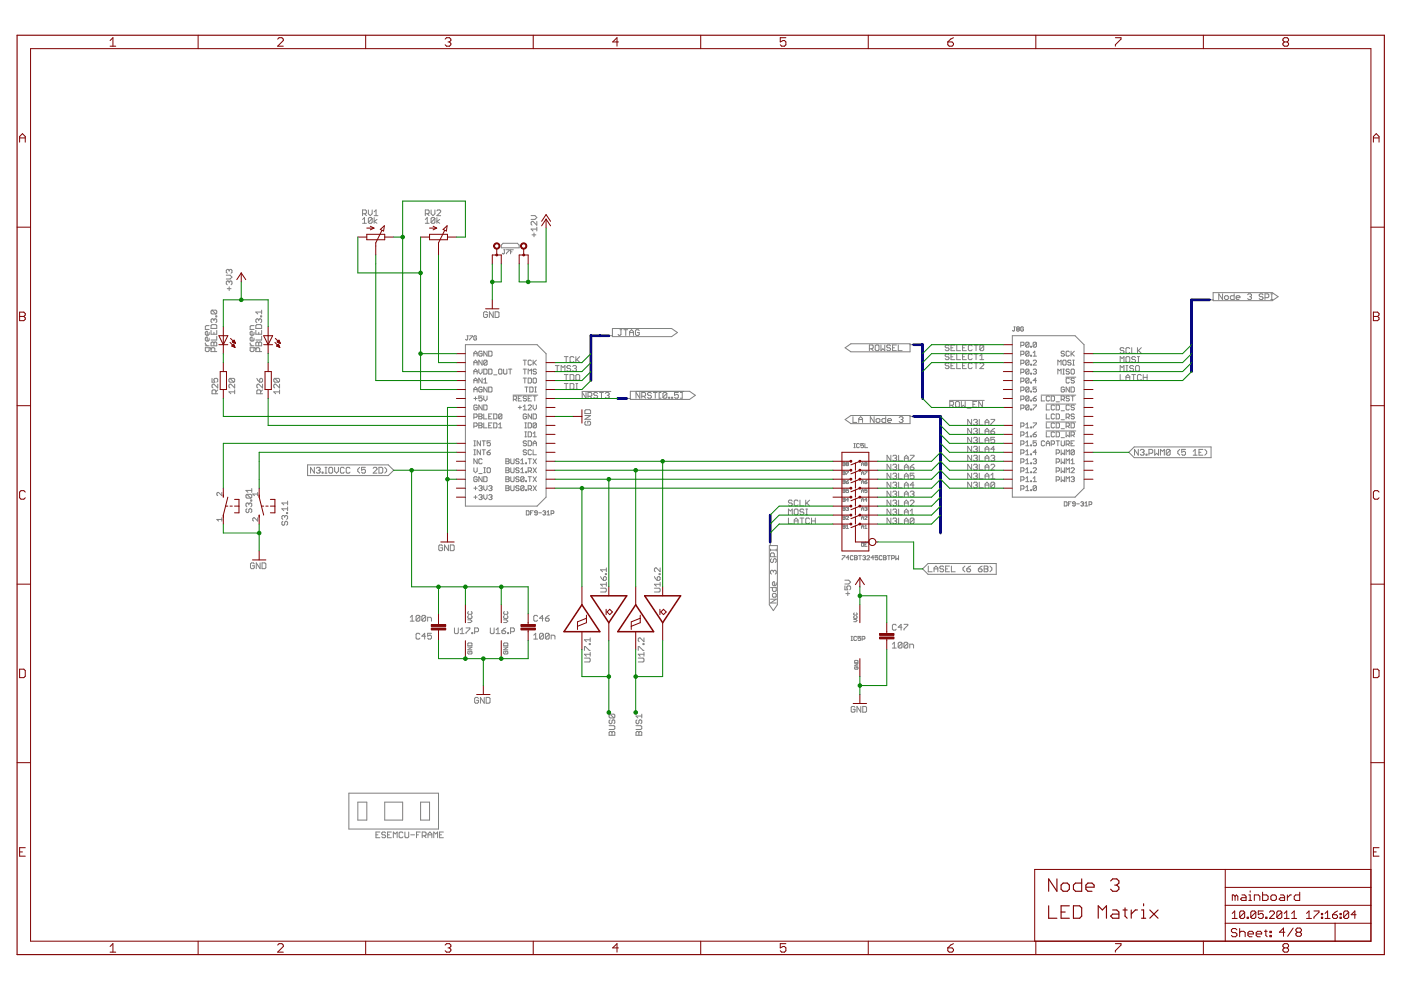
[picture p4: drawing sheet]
<svg xmlns="http://www.w3.org/2000/svg" width="420mm" height="297mm" viewBox="0 0 420 297" stroke-linecap="round" stroke-linejoin="round" font-family="sans-serif">
<g fill="#808080" stroke="#808080" stroke-width=".3">
<path d="M365.5 88.1v1.7z"/>
<path d="M365.5 88.1l1.1 1.7z"/>
<path d="M366.6 88.1v1.7z"/>
<path d="M367.5 89.8h.6z"/>
<path d="M368.4 89.5l-.3 .3z"/>
<path d="M368.4 88.9v.6z"/>
<path d="M368.1 88.6l.3 .3z"/>
<path d="M367.5 88.6h.6z"/>
<path d="M367.2 88.9l.3-.3z"/>
<path d="M367.2 88.9v.6z"/>
<path d="M367.2 89.5l.3 .3z"/>
<path d="M370.1 88.1v1.7z"/>
<path d="M369.3 89.8h.8z"/>
<path d="M369 89.5l.3 .3z"/>
<path d="M369 88.9v.6z"/>
<path d="M369 88.9l.3-.3z"/>
<path d="M369.3 88.6h.8z"/>
<path d="M371 89.8h.6z"/>
<path d="M370.7 89.5l.3 .3z"/>
<path d="M370.7 88.9v.6z"/>
<path d="M370.7 88.9l.3-.3z"/>
<path d="M371 88.6h.6z"/>
<path d="M371.6 88.6l.3 .3z"/>
<path d="M371.9 88.9v.3z"/>
<path d="M370.7 89.2h1.2z"/>
<path d="M374.2 88.3l.3-.2z"/>
<path d="M374.5 88.1h.5z"/>
<path d="M375 88.1l.3 .2z"/>
<path d="M375.3 88.3v.3z"/>
<path d="M375 88.9l.3-.3z"/>
<path d="M374.8 88.9h.2z"/>
<path d="M375 88.9l.3 .3z"/>
<path d="M375.3 89.2v.3z"/>
<path d="M375.3 89.5l-.3 .3z"/>
<path d="M374.5 89.8h.5z"/>
<path d="M374.2 89.5l.3 .3z"/>
<path d="M378.5 88.1l.3 .2z"/>
<path d="M377.9 88.1h.6z"/>
<path d="M377.6 88.3l.3-.2z"/>
<path d="M377.6 88.3v.3z"/>
<path d="M377.6 88.6l.3 .3z"/>
<path d="M377.9 88.9h.6z"/>
<path d="M378.5 88.9l.3 .3z"/>
<path d="M378.8 89.2v.3z"/>
<path d="M378.8 89.5l-.3 .3z"/>
<path d="M377.9 89.8h.6z"/>
<path d="M377.6 89.5l.3 .3z"/>
<path d="M379.4 88.1v1.7z"/>
<path d="M379.4 88.1h.8z"/>
<path d="M380.2 88.1l.3 .2z"/>
<path d="M380.5 88.3v.6z"/>
<path d="M380.5 88.9l-.3 .3z"/>
<path d="M379.4 89.2h.8z"/>
<path d="M381.1 89.8h.6z"/>
<path d="M381.4 88.1v1.7z"/>
<path d="M381.1 88.1h.6z"/>
<path d="M231.1 180.7h1.7z"/>
<path d="M231.1 180.7l1.7-1.1z"/>
<path d="M231.1 179.6h1.7z"/>
<path d="M232.8 178.2v.5z"/>
<path d="M232.5 177.9l.3 .3z"/>
<path d="M231.9 177.9h.6z"/>
<path d="M231.9 177.9l-.3 .3z"/>
<path d="M231.6 178.2v.5z"/>
<path d="M231.6 178.7l.3 .3z"/>
<path d="M231.9 179h.6z"/>
<path d="M232.5 179l.3-.3z"/>
<path d="M231.1 176.1h1.7z"/>
<path d="M232.8 176.1v.9z"/>
<path d="M232.5 177.3l.3-.3z"/>
<path d="M231.9 177.3h.6z"/>
<path d="M231.6 177l.3 .3z"/>
<path d="M231.6 176.1v.9z"/>
<path d="M232.8 174.7v.6z"/>
<path d="M232.8 175.3l-.3 .3z"/>
<path d="M231.9 175.6h.6z"/>
<path d="M231.6 175.3l.3 .3z"/>
<path d="M231.6 174.7v.6z"/>
<path d="M231.9 174.4l-.3 .3z"/>
<path d="M231.9 174.4h.3z"/>
<path d="M232.2 174.4v1.2z"/>
<path d="M231.1 171.8l.3 .3z"/>
<path d="M231.1 171.2v.6z"/>
<path d="M231.1 171.2l.3-.3z"/>
<path d="M231.4 170.9h.2z"/>
<path d="M231.6 170.9l.3 .3z"/>
<path d="M231.9 171.2v.3z"/>
<path d="M231.9 171.2l.3-.3z"/>
<path d="M232.2 170.9h.3z"/>
<path d="M232.5 170.9l.3 .3z"/>
<path d="M232.8 171.2v.6z"/>
<path d="M232.8 171.8l-.3 .3z"/>
<path d="M231.4 167.5l-.3 .2z"/>
<path d="M231.1 167.7v.6z"/>
<path d="M231.1 168.3l.3 .3z"/>
<path d="M231.4 168.6h.2z"/>
<path d="M231.9 168.3l-.3 .3z"/>
<path d="M231.9 167.7v.6z"/>
<path d="M231.9 167.7l.3-.2z"/>
<path d="M232.2 167.5h.3z"/>
<path d="M232.5 167.5l.3 .2z"/>
<path d="M232.8 167.7v.6z"/>
<path d="M232.8 168.3l-.3 .3z"/>
<path d="M231.1 166.9h1.7z"/>
<path d="M231.1 166v.9z"/>
<path d="M231.1 166l.3-.3z"/>
<path d="M231.4 165.7h.5z"/>
<path d="M231.9 165.7l.3 .3z"/>
<path d="M232.2 166v.9z"/>
<path d="M232.8 164.6v.5z"/>
<path d="M231.1 164.9h1.7z"/>
<path d="M231.1 164.6v.5z"/>
<path d="M139.6 151.7h21.5z"/>
<path d="M161.1 151.7l2.7-2.7z"/>
<path d="M163.8 106v43z"/>
<path d="M161.1 103.3l2.7 2.7z"/>
<path d="M139.6 103.3h21.5z"/>
<path d="M139.6 103.3v48.4z"/>
<path d="M150.3 74.3h5.4z"/>
<path d="M155.7 73.5v.8z"/>
<path d="M155.2 72.9l.5 .6z"/>
<path d="M150.9 72.9h4.3z"/>
<path d="M150.9 72.9l-.6 .6z"/>
<path d="M150.3 73.5v.8z"/>
<path d="M303.6 149h18.8z"/>
<path d="M322.4 149l2.7-2.7z"/>
<path d="M325.1 103.3v43z"/>
<path d="M322.4 100.6l2.7 2.7z"/>
<path d="M303.6 100.6h18.8z"/>
<path d="M303.6 100.6v48.4z"/>
<path d="M104.6 248.5h26.9z"/>
<path d="M131.5 237.7v10.8z"/>
<path d="M104.6 237.7h26.9z"/>
<path d="M104.6 237.7v10.8z"/>
<path d="M258.3 162.6h2z"/>
<path d="M258.5 162.8h.3z"/>
<path d="M258.5 162.8l-.1 .1z"/>
<path d="M258.4 162.9v.7z"/>
<path d="M258.4 163.6l.1 .2z"/>
<path d="M258.5 163.8h.3z"/>
<path d="M258.8 163.8l.2-.2z"/>
<path d="M259 162.9v.7z"/>
<path d="M258.8 162.8l.2 .1z"/>
<path d="M259.4 162.8h.6z"/>
<path d="M259.4 162.8v1z"/>
<path d="M259.4 163.8h.6z"/>
<path d="M259.4 163.3h.3z"/>
<path d="M258.4 157.7v.7z"/>
<path d="M258.4 157.7l.3-.3z"/>
<path d="M258.7 157.4l.3 .3z"/>
<path d="M259 157.7v.7z"/>
<path d="M258.4 157.9h.6z"/>
<path d="M259.4 157.7l.3-.3z"/>
<path d="M259.7 157.4v1z"/>
<path d="M259.4 158.4h.6z"/>
<path d="M258.4 155v.7z"/>
<path d="M258.4 155l.3-.3z"/>
<path d="M258.7 154.7l.3 .3z"/>
<path d="M259 155v.7z"/>
<path d="M258.4 155.2h.6z"/>
<path d="M259.4 155.7h.6z"/>
<path d="M260 155l-.6 .7z"/>
<path d="M259.8 154.7l.2 .2z"/>
<path d="M259.5 154.7h.3z"/>
<path d="M259.5 154.7l-.1 .2z"/>
<path d="M258.4 152.3v.7z"/>
<path d="M258.4 152.3l.3-.3z"/>
<path d="M258.7 152l.3 .3z"/>
<path d="M259 152.3v.7z"/>
<path d="M258.4 152.5h.6z"/>
<path d="M259.5 152l-.1 .2z"/>
<path d="M259.5 152h.3z"/>
<path d="M259.8 152l.2 .2z"/>
<path d="M259.8 152.5l.2-.2z"/>
<path d="M259.7 152.5h.1z"/>
<path d="M259.8 152.5l.2 .2z"/>
<path d="M260 152.7v.1z"/>
<path d="M259.8 153l.2-.2z"/>
<path d="M259.5 153h.3z"/>
<path d="M259.4 152.8l.1 .2z"/>
<path d="M258.4 149.6v.7z"/>
<path d="M258.4 149.6l.3-.3z"/>
<path d="M258.7 149.3l.3 .3z"/>
<path d="M259 149.6v.7z"/>
<path d="M258.4 149.8h.6z"/>
<path d="M259.8 149.3v1z"/>
<path d="M259.8 149.3l-.4 .5z"/>
<path d="M259.4 149.8h.6z"/>
<path d="M258.4 147v.6z"/>
<path d="M258.4 147l.3-.4z"/>
<path d="M258.7 146.6l.3 .4z"/>
<path d="M259 147v.6z"/>
<path d="M258.4 147.1h.6z"/>
<path d="M259.4 146.6h.6z"/>
<path d="M259.4 146.6v.5z"/>
<path d="M259.4 147.1l.3-.1z"/>
<path d="M259.7 147h.1z"/>
<path d="M259.8 147l.2 .1z"/>
<path d="M260 147.1v.4z"/>
<path d="M260 147.5l-.2 .1z"/>
<path d="M259.5 147.6h.3z"/>
<path d="M259.4 147.5l.1 .1z"/>
<path d="M258.4 144.3v.6z"/>
<path d="M258.4 144.3l.3-.3z"/>
<path d="M258.7 144l.3 .3z"/>
<path d="M259 144.3v.6z"/>
<path d="M258.4 144.4h.6z"/>
<path d="M259.7 144.1l.3-.1z"/>
<path d="M259.7 144.1l-.3 .3z"/>
<path d="M259.4 144.4v.4z"/>
<path d="M259.4 144.8l.1 .1z"/>
<path d="M259.5 144.9h.3z"/>
<path d="M259.8 144.9l.2-.1z"/>
<path d="M260 144.6v.2z"/>
<path d="M259.8 144.4l.2 .2z"/>
<path d="M259.4 144.4h.4z"/>
<path d="M258.4 141.6v.7z"/>
<path d="M258.4 141.6l.3-.3z"/>
<path d="M258.7 141.3l.3 .3z"/>
<path d="M259 141.6v.7z"/>
<path d="M258.4 141.8h.6z"/>
<path d="M259.4 141.3h.6z"/>
<path d="M260 141.3v.1z"/>
<path d="M260 141.4l-.6 .7z"/>
<path d="M259.4 142.1v.2z"/>
<path d="M258.4 138.9v.7z"/>
<path d="M258.4 138.9l.3-.3z"/>
<path d="M258.7 138.6l.3 .3z"/>
<path d="M259 138.9v.7z"/>
<path d="M258.4 139.1h.6z"/>
<path d="M259.5 138.6l-.1 .1z"/>
<path d="M259.5 138.6h.3z"/>
<path d="M259.8 138.6l.2 .1z"/>
<path d="M260 138.9l-.2 .2z"/>
<path d="M259.8 139.1l.2 .1z"/>
<path d="M260 139.2v.2z"/>
<path d="M260 139.4l-.2 .2z"/>
<path d="M259.5 139.6h.3z"/>
<path d="M259.4 139.4l.1 .2z"/>
<path d="M259.4 139.2v.2z"/>
<path d="M259.5 139.1l-.1 .1z"/>
<path d="M259.4 138.9l.1 .2z"/>
<path d="M259.5 139.1h.3z"/>
<path d="M252.8 157.4v1z"/>
<path d="M252.8 157.4h.5z"/>
<path d="M253.3 157.4l.2 .2z"/>
<path d="M253.5 157.7l-.2 .2z"/>
<path d="M253.3 157.9l.2 .2z"/>
<path d="M253.5 158.1v.1z"/>
<path d="M253.5 158.2l-.2 .2z"/>
<path d="M252.8 158.4h.5z"/>
<path d="M252.8 157.9h.5z"/>
<path d="M253.8 157.7l.3-.3z"/>
<path d="M254.1 157.4v1z"/>
<path d="M253.8 158.4h.7z"/>
<path d="M252.8 154.7v1z"/>
<path d="M252.8 154.7h.5z"/>
<path d="M253.3 154.7l.2 .2z"/>
<path d="M253.5 155l-.2 .2z"/>
<path d="M253.3 155.2l.2 .2z"/>
<path d="M253.5 155.4v.1z"/>
<path d="M253.5 155.5l-.2 .2z"/>
<path d="M252.8 155.7h.5z"/>
<path d="M252.8 155.2h.5z"/>
<path d="M253.8 155.7h.7z"/>
<path d="M253.8 155.7l.7-.7z"/>
<path d="M254.3 154.7l.2 .2z"/>
<path d="M254 154.7h.3z"/>
<path d="M254 154.7l-.2 .2z"/>
<path d="M252.8 152v1z"/>
<path d="M252.8 152h.5z"/>
<path d="M253.3 152l.2 .2z"/>
<path d="M253.5 152.3l-.2 .2z"/>
<path d="M253.3 152.5l.2 .2z"/>
<path d="M253.5 152.7v.1z"/>
<path d="M253.5 152.8l-.2 .2z"/>
<path d="M252.8 153h.5z"/>
<path d="M252.8 152.5h.5z"/>
<path d="M253.8 152.2l.2-.2z"/>
<path d="M254 152h.3z"/>
<path d="M254.3 152l.2 .2z"/>
<path d="M254.5 152.3l-.2 .2z"/>
<path d="M254.1 152.5h.2z"/>
<path d="M254.3 152.5l.2 .2z"/>
<path d="M254.5 152.7v.1z"/>
<path d="M254.5 152.8l-.2 .2z"/>
<path d="M254 153h.3z"/>
<path d="M253.8 152.8l.2 .2z"/>
<path d="M252.8 149.3v1z"/>
<path d="M252.8 149.3h.5z"/>
<path d="M253.3 149.3l.2 .2z"/>
<path d="M253.5 149.6l-.2 .2z"/>
<path d="M253.3 149.8l.2 .2z"/>
<path d="M253.5 150v.2z"/>
<path d="M253.5 150.2l-.2 .1z"/>
<path d="M252.8 150.3h.5z"/>
<path d="M252.8 149.8h.5z"/>
<path d="M254.3 149.3v1z"/>
<path d="M253.8 149.8l.5-.5z"/>
<path d="M253.8 149.8h.7z"/>
<path d="M252.8 146.6v1z"/>
<path d="M252.8 146.6h.5z"/>
<path d="M253.3 146.6l.2 .2z"/>
<path d="M253.5 147l-.2 .1z"/>
<path d="M253.3 147.1l.2 .2z"/>
<path d="M253.5 147.3v.2z"/>
<path d="M253.5 147.5l-.2 .1z"/>
<path d="M252.8 147.6h.5z"/>
<path d="M252.8 147.1h.5z"/>
<path d="M253.8 146.6h.7z"/>
<path d="M253.8 146.6v.5z"/>
<path d="M253.8 147.1l.3-.1z"/>
<path d="M254.1 147h.2z"/>
<path d="M254.3 147l.2 .1z"/>
<path d="M254.5 147.1v.4z"/>
<path d="M254.3 147.6l.2-.1z"/>
<path d="M254 147.6h.3z"/>
<path d="M253.8 147.5l.2 .1z"/>
<path d="M252.8 144v.9z"/>
<path d="M252.8 144h.5z"/>
<path d="M253.3 144l.2 .1z"/>
<path d="M253.5 144.3l-.2 .1z"/>
<path d="M253.3 144.4l.2 .2z"/>
<path d="M253.5 144.6v.2z"/>
<path d="M253.5 144.8l-.2 .1z"/>
<path d="M252.8 144.9h.5z"/>
<path d="M252.8 144.4h.5z"/>
<path d="M254.1 144.1l.4-.1z"/>
<path d="M253.8 144.4l.3-.3z"/>
<path d="M253.8 144.4v.4z"/>
<path d="M253.8 144.8l.2 .1z"/>
<path d="M254 144.9h.3z"/>
<path d="M254.3 144.9l.2-.1z"/>
<path d="M254.5 144.6v.2z"/>
<path d="M254.3 144.4l.2 .2z"/>
<path d="M253.8 144.4h.5z"/>
<path d="M252.8 141.3v1z"/>
<path d="M252.8 141.3h.5z"/>
<path d="M253.3 141.3l.2 .1z"/>
<path d="M253.5 141.6l-.2 .2z"/>
<path d="M253.3 141.8l.2 .1z"/>
<path d="M253.5 141.9v.2z"/>
<path d="M253.5 142.1l-.2 .2z"/>
<path d="M252.8 142.3h.5z"/>
<path d="M252.8 141.8h.5z"/>
<path d="M253.8 141.3h.7z"/>
<path d="M254.5 141.3v.1z"/>
<path d="M253.8 142.1l.7-.7z"/>
<path d="M253.8 142.1v.2z"/>
<path d="M252.8 138.6v1z"/>
<path d="M252.8 138.6h.5z"/>
<path d="M253.3 138.6l.2 .1z"/>
<path d="M253.5 138.9l-.2 .2z"/>
<path d="M253.3 139.1l.2 .1z"/>
<path d="M253.5 139.2v.2z"/>
<path d="M253.5 139.4l-.2 .2z"/>
<path d="M252.8 139.6h.5z"/>
<path d="M252.8 139.1h.5z"/>
<path d="M253.8 138.7l.2-.1z"/>
<path d="M254 138.6h.3z"/>
<path d="M254.3 138.6l.2 .1z"/>
<path d="M254.3 139.1l.2-.2z"/>
<path d="M254.3 139.1l.2 .1z"/>
<path d="M254.5 139.2v.2z"/>
<path d="M254.5 139.4l-.2 .2z"/>
<path d="M254 139.6h.3z"/>
<path d="M253.8 139.4l.2 .2z"/>
<path d="M253.8 139.2v.2z"/>
<path d="M253.8 139.2l.2-.1z"/>
<path d="M253.8 138.9l.2 .2z"/>
<path d="M254 139.1h.3z"/>
<path d="M256.5 199.9l-.2 .2z"/>
<path d="M256.3 200.1v.3z"/>
<path d="M256.3 200.4l.2 .2z"/>
<path d="M256.5 200.6h.6z"/>
<path d="M257.1 200.6l.2-.2z"/>
<path d="M257.3 200.1v.3z"/>
<path d="M257.1 199.9l.2 .2z"/>
<path d="M256.8 199.9h.3z"/>
<path d="M256.8 199.9v.4z"/>
<path d="M256.3 199.6h1z"/>
<path d="M256.3 199.6l1-.7z"/>
<path d="M256.3 198.9h1z"/>
<path d="M256.3 198.6h1z"/>
<path d="M257.3 198.1v.5z"/>
<path d="M257.1 198l.2 .1z"/>
<path d="M256.5 198h.6z"/>
<path d="M256.5 198l-.2 .1z"/>
<path d="M256.3 198.1v.5z"/>
<path d="M256 186.4h.7z"/>
<path d="M256.7 186.4l.3-.4z"/>
<path d="M256.7 185.7l.3 .3z"/>
<path d="M256 185.7h.7z"/>
<path d="M256.2 184.7l-.2 .2z"/>
<path d="M256 184.9v.3z"/>
<path d="M256 185.2l.2 .2z"/>
<path d="M256.2 185.4h.7z"/>
<path d="M256.9 185.4l.1-.2z"/>
<path d="M257 184.9v.3z"/>
<path d="M256.9 184.7l.1 .2z"/>
<path d="M256.2 183.7l-.2 .2z"/>
<path d="M256 183.9v.3z"/>
<path d="M256 184.2l.2 .2z"/>
<path d="M256.2 184.4h.7z"/>
<path d="M256.9 184.4l.1-.2z"/>
<path d="M257 183.9v.3z"/>
<path d="M256.9 183.7l.1 .2z"/>
<path d="M185.4 100.2l.3 .3z"/>
<path d="M185.7 100.5h.2z"/>
<path d="M185.9 100.5l.3-.3z"/>
<path d="M186.2 98.8v1.4z"/>
<path d="M185.9 98.8h.6z"/>
<path d="M187.7 98.8v1.7z"/>
<path d="M187.1 98.8h1.1z"/>
<path d="M188.8 99.4v1.1z"/>
<path d="M188.8 99.4l.6-.6z"/>
<path d="M189.4 98.8l.6 .6z"/>
<path d="M190 99.4v1.1z"/>
<path d="M188.8 99.7h1.2z"/>
<path d="M191.4 98.8l.3 .3z"/>
<path d="M190.8 98.8h.6z"/>
<path d="M190.8 98.8l-.2 .3z"/>
<path d="M190.6 99.1v1.1z"/>
<path d="M190.6 100.2l.2 .3z"/>
<path d="M190.8 100.5h.6z"/>
<path d="M191.4 100.5l.3-.3z"/>
<path d="M191.7 99.7v.5z"/>
<path d="M191.1 99.7h.6z"/>
<path d="M255.8 124.9v1.7z"/>
<path d="M255.8 126.6h1.1z"/>
<path d="M257.5 125.5v1.1z"/>
<path d="M257.5 125.5l.6-.6z"/>
<path d="M258.1 124.9l.6 .6z"/>
<path d="M258.7 125.5v1.1z"/>
<path d="M257.5 125.8h1.2z"/>
<path d="M261 124.9v1.7z"/>
<path d="M261 124.9l1.1 1.7z"/>
<path d="M262.1 124.9v1.7z"/>
<path d="M263 126.6h.6z"/>
<path d="M263.6 126.6l.3-.3z"/>
<path d="M263.9 125.8v.5z"/>
<path d="M263.6 125.5l.3 .3z"/>
<path d="M263 125.5h.6z"/>
<path d="M263 125.5l-.3 .3z"/>
<path d="M262.7 125.8v.5z"/>
<path d="M262.7 126.3l.3 .3z"/>
<path d="M265.6 124.9v1.7z"/>
<path d="M264.8 126.6h.8z"/>
<path d="M264.5 126.3l.3 .3z"/>
<path d="M264.5 125.8v.5z"/>
<path d="M264.5 125.8l.3-.3z"/>
<path d="M264.8 125.5h.8z"/>
<path d="M266.5 126.6h.6z"/>
<path d="M266.2 126.3l.3 .3z"/>
<path d="M266.2 125.8v.5z"/>
<path d="M266.2 125.8l.3-.3z"/>
<path d="M266.5 125.5h.6z"/>
<path d="M267.1 125.5l.3 .3z"/>
<path d="M267.4 125.8v.2z"/>
<path d="M266.2 126h1.2z"/>
<path d="M269.7 125.2l.3-.3z"/>
<path d="M270 124.9h.5z"/>
<path d="M270.5 124.9l.3 .3z"/>
<path d="M270.8 125.2v.3z"/>
<path d="M270.8 125.5l-.3 .3z"/>
<path d="M270.2 125.8h.3z"/>
<path d="M270.5 125.8l.3 .2z"/>
<path d="M270.8 126v.3z"/>
<path d="M270.8 126.3l-.3 .3z"/>
<path d="M270 126.6h.5z"/>
<path d="M269.7 126.3l.3 .3z"/>
<path d="M157.8 153.1v1.2z"/>
<path d="M157.8 154.3h.7z"/>
<path d="M158.7 154.1l-.2 .2z"/>
<path d="M158.7 153.3v.8z"/>
<path d="M158.5 153.1l.2 .2z"/>
<path d="M157.8 153.1h.7z"/>
<path d="M159.1 153.1v1.2z"/>
<path d="M159.1 153.1h.8z"/>
<path d="M159.1 153.7h.4z"/>
<path d="M160.3 154.1l.2 .2z"/>
<path d="M160.5 154.3h.5z"/>
<path d="M161.1 154.1l-.1 .2z"/>
<path d="M161.1 153.3v.8z"/>
<path d="M161 153.1l.1 .2z"/>
<path d="M160.5 153.1h.5z"/>
<path d="M160.5 153.1l-.2 .2z"/>
<path d="M160.3 153.3v.2z"/>
<path d="M160.3 153.5l.2 .2z"/>
<path d="M160.5 153.7h.6z"/>
<path d="M161.6 153.7h.8z"/>
<path d="M162.8 153.3l.2-.2z"/>
<path d="M163 153.1h.4z"/>
<path d="M163.4 153.1l.2 .2z"/>
<path d="M163.6 153.3v.2z"/>
<path d="M163.4 153.7l.2-.2z"/>
<path d="M163.2 153.7h.2z"/>
<path d="M163.4 153.7l.2 .2z"/>
<path d="M163.6 153.9v.2z"/>
<path d="M163.6 154.1l-.2 .2z"/>
<path d="M163 154.3h.4z"/>
<path d="M162.8 154.1l.2 .2z"/>
<path d="M164.4 153.1l-.4 .4z"/>
<path d="M164.4 153.1v1.2z"/>
<path d="M164 154.3h.9z"/>
<path d="M165.3 153.1v1.2z"/>
<path d="M165.3 153.1h.6z"/>
<path d="M165.9 153.1l.2 .2z"/>
<path d="M166.1 153.3v.4z"/>
<path d="M166.1 153.7l-.2 .2z"/>
<path d="M165.3 153.9h.6z"/>
<path d="M319.2 150.4v1.3z"/>
<path d="M319.2 151.7h.6z"/>
<path d="M319.8 151.7l.2-.3z"/>
<path d="M320 150.6v.8z"/>
<path d="M319.8 150.4l.2 .2z"/>
<path d="M319.2 150.4h.6z"/>
<path d="M320.4 150.4v1.3z"/>
<path d="M320.4 150.4h.8z"/>
<path d="M320.4 151h.4z"/>
<path d="M321.6 151.4l.3 .3z"/>
<path d="M321.9 151.7h.4z"/>
<path d="M322.3 151.7l.2-.3z"/>
<path d="M322.5 150.6v.8z"/>
<path d="M322.3 150.4l.2 .2z"/>
<path d="M321.9 150.4h.4z"/>
<path d="M321.9 150.4l-.3 .2z"/>
<path d="M321.6 150.6v.2z"/>
<path d="M321.6 150.8l.3 .2z"/>
<path d="M321.9 151h.6z"/>
<path d="M322.9 151h.8z"/>
<path d="M324.1 150.6l.2-.2z"/>
<path d="M324.3 150.4h.4z"/>
<path d="M324.7 150.4l.3 .2z"/>
<path d="M325 150.6v.2z"/>
<path d="M324.7 151l.3-.2z"/>
<path d="M324.5 151h.2z"/>
<path d="M324.7 151l.3 .2z"/>
<path d="M325 151.2v.2z"/>
<path d="M325 151.4l-.3 .3z"/>
<path d="M324.3 151.7h.4z"/>
<path d="M324.1 151.4l.2 .3z"/>
<path d="M325.4 150.8l.4-.4z"/>
<path d="M325.8 150.4v1.3z"/>
<path d="M325.4 151.7h.8z"/>
<path d="M326.6 150.4v1.3z"/>
<path d="M326.6 150.4h.6z"/>
<path d="M327.2 150.4l.2 .2z"/>
<path d="M327.4 150.6v.4z"/>
<path d="M327.4 151l-.2 .2z"/>
<path d="M326.6 151.2h.6z"/>
<path d="M112.8 249.4h1.1z"/>
<path d="M112.8 249.4v1.7z"/>
<path d="M112.8 251.1h1.1z"/>
<path d="M112.8 250.2h.5z"/>
<path d="M115.4 249.4l.3 .3z"/>
<path d="M114.8 249.4h.6z"/>
<path d="M114.5 249.7l.3-.3z"/>
<path d="M114.5 249.7v.3z"/>
<path d="M114.5 250l.3 .2z"/>
<path d="M114.8 250.2h.6z"/>
<path d="M115.4 250.2l.3 .3z"/>
<path d="M115.7 250.5v.3z"/>
<path d="M115.4 251.1l.3-.3z"/>
<path d="M114.8 251.1h.6z"/>
<path d="M114.5 250.8l.3 .3z"/>
<path d="M116.2 249.4h1.2z"/>
<path d="M116.2 249.4v1.7z"/>
<path d="M116.2 251.1h1.2z"/>
<path d="M116.2 250.2h.6z"/>
<path d="M118 249.4v1.7z"/>
<path d="M118 249.4l.5 .6z"/>
<path d="M118.5 250l.6-.6z"/>
<path d="M119.1 249.4v1.7z"/>
<path d="M120.6 249.4l.2 .3z"/>
<path d="M120 249.4h.6z"/>
<path d="M120 249.4l-.3 .3z"/>
<path d="M119.7 249.7v1.1z"/>
<path d="M119.7 250.8l.3 .3z"/>
<path d="M120 251.1h.6z"/>
<path d="M120.6 251.1l.2-.3z"/>
<path d="M121.4 249.4v1.4z"/>
<path d="M121.4 250.8l.3 .3z"/>
<path d="M121.7 251.1h.6z"/>
<path d="M122.3 251.1l.3-.3z"/>
<path d="M122.6 249.4v1.4z"/>
<path d="M123.2 250.2h1.1z"/>
<path d="M124.9 249.4v1.7z"/>
<path d="M124.9 249.4h1.1z"/>
<path d="M124.9 250.2h.6z"/>
<path d="M126.6 249.4v1.7z"/>
<path d="M126.6 249.4h.9z"/>
<path d="M127.5 249.4l.3 .3z"/>
<path d="M127.8 249.7v.5z"/>
<path d="M127.8 250.2l-.3 .3z"/>
<path d="M126.6 250.5h.9z"/>
<path d="M127.2 250.5l.6 .6z"/>
<path d="M128.4 250v1.1z"/>
<path d="M128.4 250l.5-.6z"/>
<path d="M128.9 249.4l.6 .6z"/>
<path d="M129.5 250v1.1z"/>
<path d="M128.4 250.2h1.1z"/>
<path d="M130.1 249.4v1.7z"/>
<path d="M130.1 249.4l.6 .6z"/>
<path d="M130.7 250l.5-.6z"/>
<path d="M131.2 249.4v1.7z"/>
<path d="M131.8 249.4h1.2z"/>
<path d="M131.8 249.4v1.7z"/>
<path d="M131.8 251.1h1.2z"/>
<path d="M131.8 250.2h.6z"/>
<path d="M107.3 240.4h2.7z"/>
<path d="M110 240.4v5.4z"/>
<path d="M107.3 245.8h2.7z"/>
<path d="M107.3 240.4v5.4z"/>
<path d="M126.1 240.4h2.7z"/>
<path d="M128.8 240.4v5.4z"/>
<path d="M126.1 245.8h2.7z"/>
<path d="M126.1 240.4v5.4z"/>
<path d="M115.4 240.4h5.4z"/>
<path d="M120.8 240.4v5.4z"/>
<path d="M115.4 245.8h5.4z"/>
<path d="M115.4 240.4v5.4z"/>
<path d="M76 168.7l.3 .3z"/>
<path d="M75.4 168.7h.6z"/>
<path d="M75.1 169l.3-.3z"/>
<path d="M75.1 169v1.2z"/>
<path d="M75.1 170.2l.3 .3z"/>
<path d="M75.4 170.5h.6z"/>
<path d="M76.3 170.2l-.3 .3z"/>
<path d="M76.3 169.6v.6z"/>
<path d="M75.7 169.6h.6z"/>
<path d="M76.9 168.7v1.8z"/>
<path d="M76.9 168.7l1.1 1.8z"/>
<path d="M78 168.7v1.8z"/>
<path d="M78.6 168.7v1.8z"/>
<path d="M78.6 170.5h.8z"/>
<path d="M79.4 170.5l.3-.3z"/>
<path d="M79.7 169v1.2z"/>
<path d="M79.4 168.7l.3 .3z"/>
<path d="M78.6 168.7h.8z"/>
<path d="M76.8 104.5v.3z"/>
<path d="M76.5 104.2l.3 .3z"/>
<path d="M75 104.2h1.5z"/>
<path d="M75 104.2v.9z"/>
<path d="M75 105.1l.3 .3z"/>
<path d="M75.3 105.4h.6z"/>
<path d="M75.9 105.4l.3-.3z"/>
<path d="M76.2 104.2v.9z"/>
<path d="M75 103.7h1.2z"/>
<path d="M75 103.1l.6 .6z"/>
<path d="M75 102.8v.3z"/>
<path d="M76.2 101.3v.6z"/>
<path d="M76.2 101.9l-.3 .3z"/>
<path d="M75.3 102.2h.6z"/>
<path d="M75 101.9l.3 .3z"/>
<path d="M75 101.3v.6z"/>
<path d="M75 101.3l.3-.3z"/>
<path d="M75.3 101h.3z"/>
<path d="M75.6 101v1.2z"/>
<path d="M76.2 99.6v.6z"/>
<path d="M76.2 100.2l-.3 .3z"/>
<path d="M75.3 100.5h.6z"/>
<path d="M75 100.2l.3 .3z"/>
<path d="M75 99.6v.6z"/>
<path d="M75 99.6l.3-.3z"/>
<path d="M75.3 99.3h.3z"/>
<path d="M75.6 99.3v1.2z"/>
<path d="M75 98.7h1.2z"/>
<path d="M75 97.9v.8z"/>
<path d="M75 97.9l.3-.3z"/>
<path d="M75.3 97.6h.9z"/>
<path d="M63.3 104.5v.3z"/>
<path d="M63 104.2l.3 .3z"/>
<path d="M61.6 104.2h1.4z"/>
<path d="M61.6 104.2v.9z"/>
<path d="M61.6 105.1l.3 .3z"/>
<path d="M61.9 105.4h.5z"/>
<path d="M62.7 105.1l-.3 .3z"/>
<path d="M62.7 104.2v.9z"/>
<path d="M61.6 103.7h1.1z"/>
<path d="M61.6 103.1l.5 .6z"/>
<path d="M61.6 102.8v.3z"/>
<path d="M62.7 101.3v.6z"/>
<path d="M62.7 101.9l-.3 .3z"/>
<path d="M61.9 102.2h.5z"/>
<path d="M61.6 101.9l.3 .3z"/>
<path d="M61.6 101.3v.6z"/>
<path d="M61.6 101.3l.3-.3z"/>
<path d="M61.9 101h.2z"/>
<path d="M62.1 101v1.2z"/>
<path d="M62.7 99.6v.6z"/>
<path d="M62.7 100.2l-.3 .3z"/>
<path d="M61.9 100.5h.5z"/>
<path d="M61.6 100.2l.3 .3z"/>
<path d="M61.6 99.6v.6z"/>
<path d="M61.6 99.6l.3-.3z"/>
<path d="M61.9 99.3h.2z"/>
<path d="M62.1 99.3v1.2z"/>
<path d="M61.6 98.7h1.1z"/>
<path d="M61.6 97.9v.8z"/>
<path d="M61.6 97.9l.3-.3z"/>
<path d="M61.9 97.6h.8z"/>
<path d="M68.7 117.5l.5 .5z"/>
<path d="M68.7 117.5h1.7z"/>
<path d="M70.4 116.9v1.1z"/>
<path d="M70.4 115.1v1.2z"/>
<path d="M69.2 115.1l1.2 1.2z"/>
<path d="M69 115.1h.2z"/>
<path d="M68.7 115.4l.3-.3z"/>
<path d="M68.7 115.4v.6z"/>
<path d="M68.7 116l.3 .3z"/>
<path d="M69 114.6h1.1z"/>
<path d="M68.7 114.3l.3 .3z"/>
<path d="M68.7 113.7v.6z"/>
<path d="M68.7 113.7l.3-.3z"/>
<path d="M69 113.4h1.1z"/>
<path d="M70.1 113.4l.3 .3z"/>
<path d="M70.4 113.7v.6z"/>
<path d="M70.4 114.3l-.3 .3z"/>
<path d="M69 113.4l1.1 1.2z"/>
<path d="M82.1 117.5l.6 .5z"/>
<path d="M82.1 117.5h1.7z"/>
<path d="M83.8 116.9v1.1z"/>
<path d="M83.8 115.1v1.2z"/>
<path d="M82.7 115.1l1.1 1.2z"/>
<path d="M82.4 115.1h.3z"/>
<path d="M82.1 115.4l.3-.3z"/>
<path d="M82.1 115.4v.6z"/>
<path d="M82.1 116l.3 .3z"/>
<path d="M82.4 114.6h1.1z"/>
<path d="M82.1 114.3l.3 .3z"/>
<path d="M82.1 113.7v.6z"/>
<path d="M82.1 113.7l.3-.3z"/>
<path d="M82.4 113.4h1.1z"/>
<path d="M83.5 113.4l.3 .3z"/>
<path d="M83.8 113.7v.6z"/>
<path d="M83.8 114.3l-.3 .3z"/>
<path d="M82.4 113.4l1.1 1.2z"/>
<path d="M68.7 86v1.1z"/>
<path d="M68.2 86.5h1.1z"/>
<path d="M67.9 85.1l.3 .3z"/>
<path d="M67.9 84.5v.6z"/>
<path d="M67.9 84.5l.3-.3z"/>
<path d="M68.2 84.2h.2z"/>
<path d="M68.4 84.2l.3 .3z"/>
<path d="M68.7 84.5v.3z"/>
<path d="M68.7 84.5l.3-.3z"/>
<path d="M69 84.2h.3z"/>
<path d="M69.3 84.2l.3 .3z"/>
<path d="M69.6 84.5v.6z"/>
<path d="M69.6 85.1l-.3 .3z"/>
<path d="M67.9 83.6h1.1z"/>
<path d="M69 83.6l.6-.5z"/>
<path d="M69 82.5l.6 .6z"/>
<path d="M67.9 82.5h1.1z"/>
<path d="M67.9 81.6l.3 .3z"/>
<path d="M67.9 81v.6z"/>
<path d="M67.9 81l.3-.2z"/>
<path d="M68.2 80.8h.2z"/>
<path d="M68.4 80.8l.3 .2z"/>
<path d="M68.7 81v.3z"/>
<path d="M69 80.8l-.3 .2z"/>
<path d="M69 80.8h.3z"/>
<path d="M69.3 80.8l.3 .2z"/>
<path d="M69.6 81v.6z"/>
<path d="M69.6 81.6l-.3 .3z"/>
<path d="M160.1 69.8v1.2z"/>
<path d="M159.6 70.4h1.1z"/>
<path d="M159.3 68.7l.6 .5z"/>
<path d="M159.3 68.7h1.7z"/>
<path d="M161 68.1v1.1z"/>
<path d="M161 66.4v1.1z"/>
<path d="M159.9 66.4l1.1 1.1z"/>
<path d="M159.6 66.4h.3z"/>
<path d="M159.3 66.6l.3-.2z"/>
<path d="M159.3 66.6v.6z"/>
<path d="M159.3 67.2l.3 .3z"/>
<path d="M159.3 65.8h1.1z"/>
<path d="M160.4 65.8l.6-.6z"/>
<path d="M160.4 64.6l.6 .6z"/>
<path d="M159.3 64.6h1.1z"/>
<path d="M145.9 93.5l.3 .2z"/>
<path d="M145.3 93.5h.6z"/>
<path d="M145.3 93.5l-.3 .2z"/>
<path d="M145 93.7v1.2z"/>
<path d="M145 94.9l.3 .3z"/>
<path d="M145.3 95.2h.6z"/>
<path d="M145.9 95.2l.3-.3z"/>
<path d="M146.2 94.3v.6z"/>
<path d="M145.6 94.3h.6z"/>
<path d="M146.8 93.5v1.7z"/>
<path d="M146.8 93.5l1.1 1.7z"/>
<path d="M147.9 93.5v1.7z"/>
<path d="M148.5 93.5v1.7z"/>
<path d="M148.5 95.2h.9z"/>
<path d="M149.4 95.2l.2-.3z"/>
<path d="M149.6 93.7v1.2z"/>
<path d="M149.4 93.5l.2 .2z"/>
<path d="M148.5 93.5h.9z"/>
<path d="M132.4 163.3l.3 .3z"/>
<path d="M131.9 163.3h.5z"/>
<path d="M131.9 163.3l-.3 .3z"/>
<path d="M131.6 163.6v1.2z"/>
<path d="M131.6 164.8l.3 .3z"/>
<path d="M131.9 165.1h.5z"/>
<path d="M132.4 165.1l.3-.3z"/>
<path d="M132.7 164.2v.6z"/>
<path d="M132.2 164.2h.5z"/>
<path d="M133.3 163.3v1.8z"/>
<path d="M133.3 163.3l1.2 1.8z"/>
<path d="M134.5 163.3v1.8z"/>
<path d="M135 163.3v1.8z"/>
<path d="M135 165.1h.9z"/>
<path d="M135.9 165.1l.3-.3z"/>
<path d="M136.2 163.6v1.2z"/>
<path d="M135.9 163.3l.3 .3z"/>
<path d="M135 163.3h.9z"/>
<path d="M109.3 65.2l-.6 .6z"/>
<path d="M109.3 65.2v1.7z"/>
<path d="M108.7 66.9h1.2z"/>
<path d="M110.5 65.5v1.2z"/>
<path d="M110.5 65.5l.2-.3z"/>
<path d="M110.7 65.2h.6z"/>
<path d="M111.3 65.2l.3 .3z"/>
<path d="M111.6 65.5v1.2z"/>
<path d="M111.3 66.9l.3-.2z"/>
<path d="M110.7 66.9h.6z"/>
<path d="M110.5 66.7l.2 .2z"/>
<path d="M111.6 65.5l-1.1 1.2z"/>
<path d="M112.2 65.2v1.7z"/>
<path d="M112.2 66.4l.9 .5z"/>
<path d="M112.2 66.4l.9-.6z"/>
<path d="M127.6 65.8l.5-.6z"/>
<path d="M128.1 65.2v1.7z"/>
<path d="M127.6 66.9h1.1z"/>
<path d="M129.3 65.5v1.2z"/>
<path d="M129.3 65.5l.3-.3z"/>
<path d="M129.6 65.2h.6z"/>
<path d="M130.2 65.2l.2 .3z"/>
<path d="M130.4 65.5v1.2z"/>
<path d="M130.4 66.7l-.2 .2z"/>
<path d="M129.6 66.9h.6z"/>
<path d="M129.3 66.7l.3 .2z"/>
<path d="M130.4 65.5l-1.1 1.2z"/>
<path d="M131 65.2v1.7z"/>
<path d="M131 66.4l.9 .5z"/>
<path d="M131 66.4l.9-.6z"/>
<path d="M175.7 126.3l-.3 .3z"/>
<path d="M175.4 126.6v.5z"/>
<path d="M175.4 127.1l.3 .3z"/>
<path d="M175.7 127.4h1.1z"/>
<path d="M176.8 127.4l.3-.3z"/>
<path d="M177.1 126.6v.5z"/>
<path d="M176.8 126.3l.3 .3z"/>
<path d="M176.3 126.3h.5z"/>
<path d="M176.3 126.3v.6z"/>
<path d="M175.4 125.7h1.7z"/>
<path d="M175.4 125.7l1.7-1.2z"/>
<path d="M175.4 124.5h1.7z"/>
<path d="M175.4 124h1.7z"/>
<path d="M177.1 123.1v.9z"/>
<path d="M176.8 122.8l.3 .3z"/>
<path d="M175.7 122.8h1.1z"/>
<path d="M175.7 122.8l-.3 .3z"/>
<path d="M175.4 123.1v.9z"/>
<path d="M123 185l.6-.6z"/>
<path d="M123.6 184.4v1.8z"/>
<path d="M123 186.2h1.2z"/>
<path d="M124.8 184.7v1.2z"/>
<path d="M125.1 184.4l-.3 .3z"/>
<path d="M125.1 184.4h.5z"/>
<path d="M125.6 184.4l.3 .3z"/>
<path d="M125.9 184.7v1.2z"/>
<path d="M125.9 185.9l-.3 .3z"/>
<path d="M125.1 186.2h.5z"/>
<path d="M124.8 185.9l.3 .3z"/>
<path d="M125.9 184.7l-1.1 1.2z"/>
<path d="M126.5 184.7v1.2z"/>
<path d="M126.8 184.4l-.3 .3z"/>
<path d="M126.8 184.4h.6z"/>
<path d="M127.4 184.4l.3 .3z"/>
<path d="M127.7 184.7v1.2z"/>
<path d="M127.7 185.9l-.3 .3z"/>
<path d="M126.8 186.2h.6z"/>
<path d="M126.5 185.9l.3 .3z"/>
<path d="M127.7 184.7l-1.2 1.2z"/>
<path d="M128.2 185v1.2z"/>
<path d="M128.2 185h.9z"/>
<path d="M129.1 185l.3 .3z"/>
<path d="M129.4 185.3v.9z"/>
<path d="M143.2 209l.3 .3z"/>
<path d="M142.6 209h.6z"/>
<path d="M142.6 209l-.3 .3z"/>
<path d="M142.3 209.3v1.2z"/>
<path d="M142.3 210.5l.3 .3z"/>
<path d="M142.6 210.8h.6z"/>
<path d="M143.2 210.8l.3-.3z"/>
<path d="M143.5 209.9v.6z"/>
<path d="M142.9 209.9h.6z"/>
<path d="M144.1 209v1.8z"/>
<path d="M144.1 209l1.1 1.8z"/>
<path d="M145.2 209v1.8z"/>
<path d="M145.8 209v1.8z"/>
<path d="M145.8 210.8h.9z"/>
<path d="M146.7 210.8l.3-.3z"/>
<path d="M147 209.3v1.2z"/>
<path d="M146.7 209l.3 .3z"/>
<path d="M145.8 209h.9z"/>
<path d="M160.1 190.4l.6-.6z"/>
<path d="M160.7 189.8v1.8z"/>
<path d="M160.1 191.6h1.1z"/>
<path d="M161.8 190.1v1.2z"/>
<path d="M161.8 190.1l.3-.3z"/>
<path d="M162.1 189.8h.6z"/>
<path d="M162.7 189.8l.3 .3z"/>
<path d="M163 190.1v1.2z"/>
<path d="M163 191.3l-.3 .3z"/>
<path d="M162.1 191.6h.6z"/>
<path d="M161.8 191.3l.3 .3z"/>
<path d="M163 190.1l-1.2 1.2z"/>
<path d="M163.6 190.1v1.2z"/>
<path d="M163.8 189.8l-.2 .3z"/>
<path d="M163.8 189.8h.6z"/>
<path d="M164.4 189.8l.3 .3z"/>
<path d="M164.7 190.1v1.2z"/>
<path d="M164.7 191.3l-.3 .3z"/>
<path d="M163.8 191.6h.6z"/>
<path d="M163.6 191.3l.2 .3z"/>
<path d="M163.6 191.3l1.1-1.2z"/>
<path d="M165.3 190.4v1.2z"/>
<path d="M165.3 190.4h.8z"/>
<path d="M166.1 190.4l.3 .3z"/>
<path d="M166.4 190.7v.9z"/>
<path d="M252.6 166.5h.8z"/>
<path d="M253.4 166.5v.3z"/>
<path d="M253.4 166.8l-.8 .8z"/>
<path d="M252.6 167.6v.2z"/>
<path d="M254.4 166.5v1.3z"/>
<path d="M254.4 166.5l-.6 .7z"/>
<path d="M253.8 167.2h.8z"/>
<path d="M255.7 166.5l.2 .3z"/>
<path d="M255.2 166.5h.5z"/>
<path d="M255.2 166.5l-.2 .3z"/>
<path d="M255 166.8v.8z"/>
<path d="M255 167.6l.2 .2z"/>
<path d="M255.2 167.8h.5z"/>
<path d="M255.7 167.8l.2-.2z"/>
<path d="M256.3 166.5v1.3z"/>
<path d="M256.3 166.5h.6z"/>
<path d="M256.9 166.5l.2 .3z"/>
<path d="M257.1 166.8v.2z"/>
<path d="M257.1 167l-.2 .2z"/>
<path d="M256.9 167.2l.2 .2z"/>
<path d="M257.1 167.4v.2z"/>
<path d="M257.1 167.6l-.2 .2z"/>
<path d="M256.3 167.8h.6z"/>
<path d="M256.3 167.2h.6z"/>
<path d="M257.9 166.5v1.3z"/>
<path d="M257.5 166.5h.8z"/>
<path d="M258.7 166.8l.3-.3z"/>
<path d="M259 166.5h.4z"/>
<path d="M259.4 166.5l.2 .3z"/>
<path d="M259.6 166.8v.2z"/>
<path d="M259.6 167l-.2 .2z"/>
<path d="M259.2 167.2h.2z"/>
<path d="M259.4 167.2l.2 .2z"/>
<path d="M259.6 167.4v.2z"/>
<path d="M259.6 167.6l-.2 .2z"/>
<path d="M259 167.8h.4z"/>
<path d="M258.7 167.6l.3 .2z"/>
<path d="M260 167.8h.8z"/>
<path d="M260 167.8l.8-.8z"/>
<path d="M260.8 166.8v.2z"/>
<path d="M260.6 166.5l.2 .3z"/>
<path d="M260.2 166.5h.4z"/>
<path d="M260.2 166.5l-.2 .3z"/>
<path d="M261.8 166.5v1.3z"/>
<path d="M261.8 166.5l-.6 .7z"/>
<path d="M261.2 167.2h.8z"/>
<path d="M262.4 166.5h.9z"/>
<path d="M262.4 166.5v.7z"/>
<path d="M262.4 167.2l.5-.2z"/>
<path d="M262.9 167h.2z"/>
<path d="M263.1 167l.2 .2z"/>
<path d="M263.3 167.2v.4z"/>
<path d="M263.3 167.6l-.2 .2z"/>
<path d="M262.7 167.8h.4z"/>
<path d="M262.4 167.6l.3 .2z"/>
<path d="M264.3 166.5l.2 .3z"/>
<path d="M263.9 166.5h.4z"/>
<path d="M263.7 166.8l.2-.3z"/>
<path d="M263.7 166.8v.8z"/>
<path d="M263.7 167.6l.2 .2z"/>
<path d="M263.9 167.8h.4z"/>
<path d="M264.3 167.8l.2-.2z"/>
<path d="M264.9 166.5v1.3z"/>
<path d="M264.9 166.5h.7z"/>
<path d="M265.6 166.5l.1 .3z"/>
<path d="M265.7 166.8v.2z"/>
<path d="M265.7 167l-.1 .2z"/>
<path d="M265.6 167.2l.1 .2z"/>
<path d="M265.7 167.4v.2z"/>
<path d="M265.7 167.6l-.1 .2z"/>
<path d="M264.9 167.8h.7z"/>
<path d="M264.9 167.2h.7z"/>
<path d="M266.6 166.5v1.3z"/>
<path d="M266.2 166.5h.8z"/>
<path d="M267.4 166.5v1.3z"/>
<path d="M267.4 166.5h.6z"/>
<path d="M268 166.5l.2 .3z"/>
<path d="M268.2 166.8v.4z"/>
<path d="M268 167.4l.2-.2z"/>
<path d="M267.4 167.4h.6z"/>
<path d="M268.6 166.5v1.3z"/>
<path d="M269 167.4l-.4 .4z"/>
<path d="M269 167.4l.5 .4z"/>
<path d="M269.5 166.5v1.3z"/>
<path d="M256.1 211.8l.3 .2z"/>
<path d="M255.5 211.8h.6z"/>
<path d="M255.5 211.8l-.2 .2z"/>
<path d="M255.3 212v1.2z"/>
<path d="M255.3 213.2l.2 .3z"/>
<path d="M255.5 213.5h.6z"/>
<path d="M256.4 213.2l-.3 .3z"/>
<path d="M256.4 212.6v.6z"/>
<path d="M255.8 212.6h.6z"/>
<path d="M257 211.8v1.7z"/>
<path d="M257 211.8l1.1 1.7z"/>
<path d="M258.1 211.8v1.7z"/>
<path d="M258.7 211.8v1.7z"/>
<path d="M258.7 213.5h.9z"/>
<path d="M259.6 213.5l.3-.3z"/>
<path d="M259.9 212v1.2z"/>
<path d="M259.6 211.8l.3 .2z"/>
<path d="M258.7 211.8h.9z"/>
<path d="M254.3 177.4v1.1z"/>
<path d="M253.7 177.9h1.1z"/>
<path d="M253.4 175.6v1.2z"/>
<path d="M253.4 176.8h.9z"/>
<path d="M254 176.2l.3 .6z"/>
<path d="M254 175.9v.3z"/>
<path d="M254 175.9l.3-.3z"/>
<path d="M254.3 175.6h.5z"/>
<path d="M254.8 175.6l.3 .3z"/>
<path d="M255.1 175.9v.6z"/>
<path d="M255.1 176.5l-.3 .3z"/>
<path d="M253.4 175h1.1z"/>
<path d="M254.5 175l.6-.5z"/>
<path d="M254.5 173.9l.6 .6z"/>
<path d="M253.4 173.9h1.1z"/>
<path d="M267.6 193.1l.6-.6z"/>
<path d="M268.2 192.5v1.7z"/>
<path d="M267.6 194.2h1.2z"/>
<path d="M269.4 192.8v1.2z"/>
<path d="M269.4 192.8l.3-.3z"/>
<path d="M269.7 192.5h.5z"/>
<path d="M270.2 192.5l.3 .3z"/>
<path d="M270.5 192.8v1.2z"/>
<path d="M270.5 194l-.3 .2z"/>
<path d="M269.7 194.2h.5z"/>
<path d="M269.4 194l.3 .2z"/>
<path d="M269.4 194l1.1-1.2z"/>
<path d="M271.1 192.8v1.2z"/>
<path d="M271.1 192.8l.3-.3z"/>
<path d="M271.4 192.5h.6z"/>
<path d="M272 192.5l.2 .3z"/>
<path d="M272.2 192.8v1.2z"/>
<path d="M272.2 194l-.2 .2z"/>
<path d="M271.4 194.2h.6z"/>
<path d="M271.1 194l.3 .2z"/>
<path d="M272.2 192.8l-1.1 1.2z"/>
<path d="M272.8 193.1v1.1z"/>
<path d="M272.8 193.1h.9z"/>
<path d="M273.7 193.1l.3 .3z"/>
<path d="M274 193.4v.8z"/>
<path d="M260.7 103.4v1.7z"/>
<path d="M260.7 103.4h.9z"/>
<path d="M261.6 103.4l.3 .3z"/>
<path d="M261.9 103.7v.5z"/>
<path d="M261.9 104.2l-.3 .3z"/>
<path d="M260.7 104.5h.9z"/>
<path d="M261.3 104.5l.6 .6z"/>
<path d="M262.8 103.4h.5z"/>
<path d="M262.5 103.7l.3-.3z"/>
<path d="M262.5 103.7v1.1z"/>
<path d="M262.5 104.8l.3 .3z"/>
<path d="M262.8 105.1h.5z"/>
<path d="M263.6 104.8l-.3 .3z"/>
<path d="M263.6 103.7v1.1z"/>
<path d="M263.3 103.4l.3 .3z"/>
<path d="M264.2 103.4v1.7z"/>
<path d="M264.2 105.1l.6-.6z"/>
<path d="M264.8 104.5l.5 .6z"/>
<path d="M265.3 103.4v1.7z"/>
<path d="M266.8 103.4l.3 .3z"/>
<path d="M266.2 103.4h.6z"/>
<path d="M266.2 103.4l-.3 .3z"/>
<path d="M265.9 103.7v.3z"/>
<path d="M265.9 104l.3 .2z"/>
<path d="M266.2 104.2h.6z"/>
<path d="M266.8 104.2l.3 .3z"/>
<path d="M267.1 104.5v.3z"/>
<path d="M267.1 104.8l-.3 .3z"/>
<path d="M266.2 105.1h.6z"/>
<path d="M265.9 104.8l.3 .3z"/>
<path d="M267.7 103.4h1.1z"/>
<path d="M267.7 103.4v1.7z"/>
<path d="M267.7 105.1h1.1z"/>
<path d="M267.7 104.2h.5z"/>
<path d="M269.4 103.4v1.7z"/>
<path d="M269.4 105.1h1.2z"/>
<path d="M142.1 149h1z"/>
<path d="M142.6 148.5v1z"/>
<path d="M143.6 148.5l.2-.2z"/>
<path d="M143.8 148.3h.5z"/>
<path d="M144.3 148.3l.3 .2z"/>
<path d="M144.6 148.5v.3z"/>
<path d="M144.3 149l.3-.2z"/>
<path d="M144.1 149h.2z"/>
<path d="M144.3 149l.3 .3z"/>
<path d="M144.6 149.3v.2z"/>
<path d="M144.6 149.5l-.3 .3z"/>
<path d="M143.8 149.8h.5z"/>
<path d="M143.6 149.5l.2 .3z"/>
<path d="M145.1 148.3v1z"/>
<path d="M145.1 149.3l.5 .5z"/>
<path d="M145.6 149.8l.5-.5z"/>
<path d="M146.1 148.3v1z"/>
<path d="M146.6 148.5l.2-.2z"/>
<path d="M146.8 148.3h.5z"/>
<path d="M147.3 148.3l.3 .2z"/>
<path d="M147.6 148.5v.3z"/>
<path d="M147.3 149l.3-.2z"/>
<path d="M147.1 149h.2z"/>
<path d="M147.3 149l.3 .3z"/>
<path d="M147.6 149.3v.2z"/>
<path d="M147.6 149.5l-.3 .3z"/>
<path d="M146.8 149.8h.5z"/>
<path d="M146.6 149.5l.2 .3z"/>
<path d="M142.1 146.3h1z"/>
<path d="M142.6 145.8v1z"/>
<path d="M143.6 145.8l.2-.2z"/>
<path d="M143.8 145.6h.5z"/>
<path d="M144.3 145.6l.3 .2z"/>
<path d="M144.6 145.8v.3z"/>
<path d="M144.6 146.1l-.3 .2z"/>
<path d="M144.1 146.3h.2z"/>
<path d="M144.3 146.3l.3 .3z"/>
<path d="M144.6 146.6v.2z"/>
<path d="M144.3 147.1l.3-.3z"/>
<path d="M143.8 147.1h.5z"/>
<path d="M143.6 146.8l.2 .3z"/>
<path d="M145.1 145.6v1z"/>
<path d="M145.1 146.6l.5 .5z"/>
<path d="M145.6 147.1l.5-.5z"/>
<path d="M146.1 145.6v1z"/>
<path d="M146.6 145.8l.2-.2z"/>
<path d="M146.8 145.6h.5z"/>
<path d="M147.3 145.6l.3 .2z"/>
<path d="M147.6 145.8v.3z"/>
<path d="M147.6 146.1l-.3 .2z"/>
<path d="M147.1 146.3h.2z"/>
<path d="M147.3 146.3l.3 .3z"/>
<path d="M147.6 146.6v.2z"/>
<path d="M147.6 146.8l-.3 .3z"/>
<path d="M146.8 147.1h.5z"/>
<path d="M146.6 146.8l.2 .3z"/>
<path d="M142.9 142.9l.2 .3z"/>
<path d="M142.4 142.9h.5z"/>
<path d="M142.4 142.9l-.3 .3z"/>
<path d="M142.1 143.2v.9z"/>
<path d="M142.1 144.1l.3 .3z"/>
<path d="M142.4 144.4h.5z"/>
<path d="M142.9 144.4l.2-.3z"/>
<path d="M143.1 143.6v.5z"/>
<path d="M142.6 143.6h.5z"/>
<path d="M143.6 142.9v1.5z"/>
<path d="M143.6 142.9l1 1.5z"/>
<path d="M144.6 142.9v1.5z"/>
<path d="M145.1 142.9v1.5z"/>
<path d="M145.1 144.4h.7z"/>
<path d="M145.8 144.4l.3-.3z"/>
<path d="M146.1 143.2v.9z"/>
<path d="M145.8 142.9l.3 .3z"/>
<path d="M145.1 142.9h.7z"/>
<path d="M142.1 140.2v1z"/>
<path d="M142.1 141.2l.5 .5z"/>
<path d="M142.6 141.7l.5-.5z"/>
<path d="M143.1 140.2v1z"/>
<path d="M143.6 141.9h1z"/>
<path d="M145.1 141.7h.5z"/>
<path d="M145.3 140.2v1.5z"/>
<path d="M145.1 140.2h.5z"/>
<path d="M146.3 140.2h.5z"/>
<path d="M146.3 140.2l-.2 .3z"/>
<path d="M146.1 140.5v.9z"/>
<path d="M146.1 141.4l.2 .3z"/>
<path d="M146.3 141.7h.5z"/>
<path d="M146.8 141.7l.3-.3z"/>
<path d="M147.1 140.5v.9z"/>
<path d="M146.8 140.2l.3 .3z"/>
<path d="M142.1 137.5v1.5z"/>
<path d="M142.1 137.5l1 1.5z"/>
<path d="M143.1 137.5v1.5z"/>
<path d="M144.3 137.5l.3 .3z"/>
<path d="M143.8 137.5h.5z"/>
<path d="M143.8 137.5l-.2 .3z"/>
<path d="M143.6 137.8v.9z"/>
<path d="M143.6 138.7l.2 .3z"/>
<path d="M143.8 139h.5z"/>
<path d="M144.3 139l.3-.3z"/>
<path d="M142.1 136.3h.5z"/>
<path d="M142.4 134.8v1.5z"/>
<path d="M142.1 134.8h.5z"/>
<path d="M143.1 134.8v1.5z"/>
<path d="M143.1 134.8l1 1.5z"/>
<path d="M144.1 134.8v1.5z"/>
<path d="M145.1 134.8v1.5z"/>
<path d="M144.6 134.8h1z"/>
<path d="M146.6 135.1l.5-.3z"/>
<path d="M146.6 135.1l-.5 .5z"/>
<path d="M146.1 135.6v.5z"/>
<path d="M146.1 136.1l.2 .2z"/>
<path d="M146.3 136.3h.5z"/>
<path d="M146.8 136.3l.3-.2z"/>
<path d="M147.1 135.8v.3z"/>
<path d="M146.8 135.6l.3 .2z"/>
<path d="M146.1 135.6h.7z"/>
<path d="M142.1 133.6h.5z"/>
<path d="M142.4 132.1v1.5z"/>
<path d="M142.1 132.1h.5z"/>
<path d="M143.1 132.1v1.5z"/>
<path d="M143.1 132.1l1 1.5z"/>
<path d="M144.1 132.1v1.5z"/>
<path d="M145.1 132.1v1.5z"/>
<path d="M144.6 132.1h1z"/>
<path d="M146.1 132.1h1z"/>
<path d="M146.1 132.1v.8z"/>
<path d="M146.1 132.9l.5-.3z"/>
<path d="M146.6 132.6h.2z"/>
<path d="M146.8 132.6l.3 .3z"/>
<path d="M147.1 132.9v.5z"/>
<path d="M147.1 133.4l-.3 .2z"/>
<path d="M146.3 133.6h.5z"/>
<path d="M146.1 133.4l.2 .2z"/>
<path d="M142.1 126.8v1.4z"/>
<path d="M142.1 126.8h.8z"/>
<path d="M142.9 126.8l.2 .2z"/>
<path d="M143.1 127v.5z"/>
<path d="M143.1 127.5l-.2 .3z"/>
<path d="M142.1 127.8h.8z"/>
<path d="M143.6 126.8v1.4z"/>
<path d="M143.6 126.8h.7z"/>
<path d="M144.3 126.8l.3 .2z"/>
<path d="M144.6 127v.3z"/>
<path d="M144.6 127.3l-.3 .2z"/>
<path d="M144.3 127.5l.3 .3z"/>
<path d="M144.6 127.8v.2z"/>
<path d="M144.6 128l-.3 .2z"/>
<path d="M143.6 128.2h.7z"/>
<path d="M143.6 127.5h.7z"/>
<path d="M145.1 126.8v1.4z"/>
<path d="M145.1 128.2h1z"/>
<path d="M146.6 126.8h1z"/>
<path d="M146.6 126.8v1.4z"/>
<path d="M146.6 128.2h1z"/>
<path d="M146.6 127.5h.5z"/>
<path d="M148.1 126.8v1.4z"/>
<path d="M148.1 128.2h.7z"/>
<path d="M149 128l-.2 .2z"/>
<path d="M149 127v1z"/>
<path d="M148.8 126.8l.2 .2z"/>
<path d="M148.1 126.8h.7z"/>
<path d="M149.5 127.3l.5-.5z"/>
<path d="M150 126.8v1.4z"/>
<path d="M149.5 128.2h1z"/>
<path d="M142.1 124.1v1.5z"/>
<path d="M142.1 124.1h.8z"/>
<path d="M142.9 124.1l.2 .2z"/>
<path d="M143.1 124.3v.5z"/>
<path d="M143.1 124.8l-.2 .3z"/>
<path d="M142.1 125.1h.8z"/>
<path d="M143.6 124.1v1.5z"/>
<path d="M143.6 124.1h.7z"/>
<path d="M144.3 124.1l.3 .2z"/>
<path d="M144.6 124.3v.3z"/>
<path d="M144.6 124.6l-.3 .2z"/>
<path d="M144.3 124.8l.3 .3z"/>
<path d="M144.6 125.1v.2z"/>
<path d="M144.6 125.3l-.3 .3z"/>
<path d="M143.6 125.6h.7z"/>
<path d="M143.6 124.8h.7z"/>
<path d="M145.1 124.1v1.5z"/>
<path d="M145.1 125.6h1z"/>
<path d="M146.6 124.1h1z"/>
<path d="M146.6 124.1v1.5z"/>
<path d="M146.6 125.6h1z"/>
<path d="M146.6 124.8h.5z"/>
<path d="M148.1 124.1v1.5z"/>
<path d="M148.1 125.6h.7z"/>
<path d="M149 125.3l-.2 .3z"/>
<path d="M149 124.3v1z"/>
<path d="M148.8 124.1l.2 .2z"/>
<path d="M148.1 124.1h.7z"/>
<path d="M149.5 124.3v1z"/>
<path d="M149.8 124.1l-.3 .2z"/>
<path d="M149.8 124.1h.5z"/>
<path d="M150.3 124.1l.2 .2z"/>
<path d="M150.5 124.3v1z"/>
<path d="M150.5 125.3l-.2 .3z"/>
<path d="M149.8 125.6h.5z"/>
<path d="M149.5 125.3l.3 .3z"/>
<path d="M149.5 125.3l1-1z"/>
<path d="M142.9 121.4l.2 .2z"/>
<path d="M142.4 121.4h.5z"/>
<path d="M142.4 121.4l-.3 .2z"/>
<path d="M142.1 121.6v1z"/>
<path d="M142.1 122.6l.3 .3z"/>
<path d="M142.4 122.9h.5z"/>
<path d="M143.1 122.6l-.2 .3z"/>
<path d="M143.1 122.1v.5z"/>
<path d="M142.6 122.1h.5z"/>
<path d="M143.6 121.4v1.5z"/>
<path d="M143.6 121.4l1 1.5z"/>
<path d="M144.6 121.4v1.5z"/>
<path d="M145.1 121.4v1.5z"/>
<path d="M145.1 122.9h.7z"/>
<path d="M145.8 122.9l.3-.3z"/>
<path d="M146.1 121.6v1z"/>
<path d="M145.8 121.4l.3 .2z"/>
<path d="M145.1 121.4h.7z"/>
<path d="M142.1 119.4h1z"/>
<path d="M142.6 119v.9z"/>
<path d="M143.6 118.7h1z"/>
<path d="M143.6 118.7v.7z"/>
<path d="M143.6 119.4l.5-.2z"/>
<path d="M144.1 119.2h.2z"/>
<path d="M144.3 119.2l.3 .2z"/>
<path d="M144.6 119.4v.5z"/>
<path d="M144.6 119.9l-.3 .3z"/>
<path d="M143.8 120.2h.5z"/>
<path d="M143.6 119.9l.2 .3z"/>
<path d="M145.1 118.7v1z"/>
<path d="M145.1 119.7l.5 .5z"/>
<path d="M145.6 120.2l.5-.5z"/>
<path d="M146.1 118.7v1z"/>
<path d="M142.1 116.5v1z"/>
<path d="M142.1 116.5l.5-.5z"/>
<path d="M142.6 116l.5 .5z"/>
<path d="M143.1 116.5v1z"/>
<path d="M142.1 116.8h1z"/>
<path d="M144.3 116l.3 .3z"/>
<path d="M143.8 116h.5z"/>
<path d="M143.8 116l-.2 .3z"/>
<path d="M143.6 116.3v.9z"/>
<path d="M143.6 117.2l.2 .3z"/>
<path d="M143.8 117.5h.5z"/>
<path d="M144.3 117.5l.3-.3z"/>
<path d="M144.6 116.8v.4z"/>
<path d="M144.1 116.8h.5z"/>
<path d="M145.1 116v1.5z"/>
<path d="M145.1 116l1 1.5z"/>
<path d="M146.1 116v1.5z"/>
<path d="M146.6 116v1.5z"/>
<path d="M146.6 117.5h.7z"/>
<path d="M147.3 117.5l.3-.3z"/>
<path d="M147.6 116.3v.9z"/>
<path d="M147.3 116l.3 .3z"/>
<path d="M146.6 116h.7z"/>
<path d="M142.1 113.8v1z"/>
<path d="M142.1 113.8l.5-.5z"/>
<path d="M142.6 113.3l.5 .5z"/>
<path d="M143.1 113.8v1z"/>
<path d="M142.1 114.1h1z"/>
<path d="M143.6 113.3v1.5z"/>
<path d="M143.6 113.3l1 1.5z"/>
<path d="M144.6 113.3v1.5z"/>
<path d="M145.1 113.8l.5-.5z"/>
<path d="M145.6 113.3v1.5z"/>
<path d="M145.1 114.8h1z"/>
<path d="M142.1 111.1v1z"/>
<path d="M142.1 111.1l.5-.5z"/>
<path d="M142.6 110.6l.5 .5z"/>
<path d="M143.1 111.1v1z"/>
<path d="M142.1 111.4h1z"/>
<path d="M143.6 110.6v1z"/>
<path d="M143.6 111.6l.5 .5z"/>
<path d="M144.1 112.1l.5-.5z"/>
<path d="M144.6 110.6v1z"/>
<path d="M145.1 110.6v1.5z"/>
<path d="M145.1 112.1h.7z"/>
<path d="M145.8 112.1l.3-.2z"/>
<path d="M146.1 110.9v1z"/>
<path d="M145.8 110.6l.3 .3z"/>
<path d="M145.1 110.6h.7z"/>
<path d="M146.6 110.6v1.5z"/>
<path d="M146.6 112.1h.7z"/>
<path d="M147.3 112.1l.3-.2z"/>
<path d="M147.6 110.9v1z"/>
<path d="M147.3 110.6l.3 .3z"/>
<path d="M146.6 110.6h.7z"/>
<path d="M148.1 112.4h.9z"/>
<path d="M149.8 110.6h.5z"/>
<path d="M149.8 110.6l-.3 .3z"/>
<path d="M149.5 110.9v1z"/>
<path d="M149.5 111.9l.3 .2z"/>
<path d="M149.8 112.1h.5z"/>
<path d="M150.5 111.9l-.2 .2z"/>
<path d="M150.5 110.9v1z"/>
<path d="M150.3 110.6l.2 .3z"/>
<path d="M151 110.6v1.3z"/>
<path d="M151 111.9l.3 .2z"/>
<path d="M151.3 112.1h.5z"/>
<path d="M151.8 112.1l.2-.2z"/>
<path d="M152 110.6v1.3z"/>
<path d="M153 110.6v1.5z"/>
<path d="M152.5 110.6h1z"/>
<path d="M142.1 108.4v1z"/>
<path d="M142.1 108.4l.5-.5z"/>
<path d="M142.6 107.9l.5 .5z"/>
<path d="M143.1 108.4v1z"/>
<path d="M142.1 108.7h1z"/>
<path d="M143.6 107.9v1.5z"/>
<path d="M143.6 107.9l1 1.5z"/>
<path d="M144.6 107.9v1.5z"/>
<path d="M145.1 108.2v1z"/>
<path d="M145.3 107.9l-.2 .3z"/>
<path d="M145.3 107.9h.5z"/>
<path d="M145.8 107.9l.3 .3z"/>
<path d="M146.1 108.2v1z"/>
<path d="M145.8 109.4l.3-.2z"/>
<path d="M145.3 109.4h.5z"/>
<path d="M145.1 109.2l.2 .2z"/>
<path d="M145.1 109.2l1-1z"/>
<path d="M142.1 105.7v1z"/>
<path d="M142.1 105.7l.5-.4z"/>
<path d="M142.6 105.3l.5 .4z"/>
<path d="M143.1 105.7v1z"/>
<path d="M142.1 106h1z"/>
<path d="M144.3 105.3l.3 .2z"/>
<path d="M143.8 105.3h.5z"/>
<path d="M143.6 105.5l.2-.2z"/>
<path d="M143.6 105.5v1z"/>
<path d="M143.6 106.5l.2 .2z"/>
<path d="M143.8 106.7h.5z"/>
<path d="M144.3 106.7l.3-.2z"/>
<path d="M144.6 106v.5z"/>
<path d="M144.1 106h.5z"/>
<path d="M145.1 105.3v1.4z"/>
<path d="M145.1 105.3l1 1.4z"/>
<path d="M146.1 105.3v1.4z"/>
<path d="M146.6 105.3v1.4z"/>
<path d="M146.6 106.7h.7z"/>
<path d="M147.3 106.7l.3-.2z"/>
<path d="M147.6 105.5v1z"/>
<path d="M147.3 105.3l.3 .2z"/>
<path d="M146.6 105.3h.7z"/>
<path d="M157.4 107.9v1.5z"/>
<path d="M156.9 107.9h1z"/>
<path d="M159.1 107.9l.3 .3z"/>
<path d="M158.6 107.9h.5z"/>
<path d="M158.6 107.9l-.2 .3z"/>
<path d="M158.4 108.2v1z"/>
<path d="M158.4 109.2l.2 .2z"/>
<path d="M158.6 109.4h.5z"/>
<path d="M159.1 109.4l.3-.2z"/>
<path d="M159.9 107.9v1.5z"/>
<path d="M159.9 108.9l1-1z"/>
<path d="M160.1 108.7l.8 .7z"/>
<path d="M157.4 110.6v1.5z"/>
<path d="M156.9 110.6h1z"/>
<path d="M158.4 110.6v1.5z"/>
<path d="M158.4 110.6l.5 .5z"/>
<path d="M158.9 111.1l.5-.5z"/>
<path d="M159.4 110.6v1.5z"/>
<path d="M160.6 110.6l.3 .3z"/>
<path d="M160.1 110.6h.5z"/>
<path d="M160.1 110.6l-.2 .3z"/>
<path d="M159.9 110.9v.2z"/>
<path d="M159.9 111.1l.2 .3z"/>
<path d="M160.1 111.4h.5z"/>
<path d="M160.6 111.4l.3 .2z"/>
<path d="M160.9 111.6v.3z"/>
<path d="M160.9 111.9l-.3 .2z"/>
<path d="M160.1 112.1h.5z"/>
<path d="M159.9 111.9l.2 .2z"/>
<path d="M157.4 113.3v1.5z"/>
<path d="M156.9 113.3h1z"/>
<path d="M158.4 113.3v1.5z"/>
<path d="M158.4 114.8h.7z"/>
<path d="M159.1 114.8l.3-.2z"/>
<path d="M159.4 113.6v1z"/>
<path d="M159.1 113.3l.3 .3z"/>
<path d="M158.4 113.3h.7z"/>
<path d="M160.1 113.3h.5z"/>
<path d="M160.1 113.3l-.2 .3z"/>
<path d="M159.9 113.6v1z"/>
<path d="M159.9 114.6l.2 .2z"/>
<path d="M160.1 114.8h.5z"/>
<path d="M160.6 114.8l.3-.2z"/>
<path d="M160.9 113.6v1z"/>
<path d="M160.6 113.3l.3 .3z"/>
<path d="M157.9 116v1.5z"/>
<path d="M157.4 116h1z"/>
<path d="M158.9 116v1.5z"/>
<path d="M158.9 117.5h.7z"/>
<path d="M159.6 117.5l.3-.3z"/>
<path d="M159.9 116.3v.9z"/>
<path d="M159.6 116l.3 .3z"/>
<path d="M158.9 116h.7z"/>
<path d="M160.4 117.5h.5z"/>
<path d="M160.6 116v1.5z"/>
<path d="M160.4 116h.5z"/>
<path d="M153.9 118.4h7.4z"/>
<path d="M153.9 118.7v1.5z"/>
<path d="M153.9 118.7h.8z"/>
<path d="M154.7 118.7l.2 .3z"/>
<path d="M154.9 119v.4z"/>
<path d="M154.9 119.4l-.2 .3z"/>
<path d="M153.9 119.7h.8z"/>
<path d="M154.4 119.7l.5 .5z"/>
<path d="M155.4 118.7h1z"/>
<path d="M155.4 118.7v1.5z"/>
<path d="M155.4 120.2h1z"/>
<path d="M155.4 119.4h.5z"/>
<path d="M157.6 118.7l.3 .3z"/>
<path d="M157.2 118.7h.4z"/>
<path d="M157.2 118.7l-.3 .3z"/>
<path d="M156.9 119v.2z"/>
<path d="M156.9 119.2l.3 .2z"/>
<path d="M157.2 119.4h.4z"/>
<path d="M157.6 119.4l.3 .3z"/>
<path d="M157.9 119.7v.2z"/>
<path d="M157.9 119.9l-.3 .3z"/>
<path d="M157.2 120.2h.4z"/>
<path d="M156.9 119.9l.3 .3z"/>
<path d="M158.4 118.7h1z"/>
<path d="M158.4 118.7v1.5z"/>
<path d="M158.4 120.2h1z"/>
<path d="M158.4 119.4h.5z"/>
<path d="M160.4 118.7v1.5z"/>
<path d="M159.9 118.7h1z"/>
<path d="M155.4 122.1h1z"/>
<path d="M155.9 121.6v1z"/>
<path d="M156.9 121.9l.5-.5z"/>
<path d="M157.4 121.4v1.5z"/>
<path d="M156.9 122.9h1z"/>
<path d="M158.4 122.9h1z"/>
<path d="M158.4 122.9l1-1z"/>
<path d="M159.4 121.6v.3z"/>
<path d="M159.1 121.4l.3 .2z"/>
<path d="M158.6 121.4h.5z"/>
<path d="M158.6 121.4l-.2 .2z"/>
<path d="M159.9 121.4v1z"/>
<path d="M159.9 122.4l.5 .5z"/>
<path d="M160.4 122.9l.5-.5z"/>
<path d="M160.9 121.4v1z"/>
<path d="M157.6 124.1l.3 .2z"/>
<path d="M157.2 124.1h.4z"/>
<path d="M156.9 124.3l.3-.2z"/>
<path d="M156.9 124.3v1z"/>
<path d="M156.9 125.3l.3 .3z"/>
<path d="M157.2 125.6h.4z"/>
<path d="M157.6 125.6l.3-.3z"/>
<path d="M157.9 124.8v.5z"/>
<path d="M157.4 124.8h.5z"/>
<path d="M158.4 124.1v1.5z"/>
<path d="M158.4 124.1l1 1.5z"/>
<path d="M159.4 124.1v1.5z"/>
<path d="M159.9 124.1v1.5z"/>
<path d="M159.9 125.6h.7z"/>
<path d="M160.6 125.6l.3-.3z"/>
<path d="M160.9 124.3v1z"/>
<path d="M160.6 124.1l.3 .2z"/>
<path d="M159.9 124.1h.7z"/>
<path d="M157.4 128.2h.5z"/>
<path d="M157.6 126.8v1.4z"/>
<path d="M157.4 126.8h.5z"/>
<path d="M158.4 126.8v1.4z"/>
<path d="M158.4 128.2h.7z"/>
<path d="M159.1 128.2l.3-.2z"/>
<path d="M159.4 127v1z"/>
<path d="M159.1 126.8l.3 .2z"/>
<path d="M158.4 126.8h.7z"/>
<path d="M159.9 127v1z"/>
<path d="M160.1 126.8l-.2 .2z"/>
<path d="M160.1 126.8h.5z"/>
<path d="M160.6 126.8l.3 .2z"/>
<path d="M160.9 127v1z"/>
<path d="M160.9 128l-.3 .2z"/>
<path d="M160.1 128.2h.5z"/>
<path d="M159.9 128l.2 .2z"/>
<path d="M159.9 128l1-1z"/>
<path d="M157.4 130.9h.5z"/>
<path d="M157.6 129.5v1.4z"/>
<path d="M157.4 129.5h.5z"/>
<path d="M158.4 129.5v1.4z"/>
<path d="M158.4 130.9h.7z"/>
<path d="M159.1 130.9l.3-.2z"/>
<path d="M159.4 129.7v1z"/>
<path d="M159.1 129.5l.3 .2z"/>
<path d="M158.4 129.5h.7z"/>
<path d="M159.9 129.9l.5-.4z"/>
<path d="M160.4 129.5v1.4z"/>
<path d="M159.9 130.9h1z"/>
<path d="M157.6 132.1l.3 .3z"/>
<path d="M157.2 132.1h.4z"/>
<path d="M157.2 132.1l-.3 .3z"/>
<path d="M156.9 132.4v.2z"/>
<path d="M156.9 132.6l.3 .3z"/>
<path d="M157.2 132.9h.4z"/>
<path d="M157.6 132.9l.3 .2z"/>
<path d="M157.9 133.1v.3z"/>
<path d="M157.9 133.4l-.3 .2z"/>
<path d="M157.2 133.6h.4z"/>
<path d="M156.9 133.4l.3 .2z"/>
<path d="M158.4 132.1v1.5z"/>
<path d="M158.4 133.6h.7z"/>
<path d="M159.1 133.6l.3-.2z"/>
<path d="M159.4 132.4v1z"/>
<path d="M159.1 132.1l.3 .3z"/>
<path d="M158.4 132.1h.7z"/>
<path d="M159.9 132.6v1z"/>
<path d="M159.9 132.6l.5-.5z"/>
<path d="M160.4 132.1l.5 .5z"/>
<path d="M160.9 132.6v1z"/>
<path d="M159.9 132.9h1z"/>
<path d="M157.6 134.8l.3 .3z"/>
<path d="M157.2 134.8h.4z"/>
<path d="M157.2 134.8l-.3 .3z"/>
<path d="M156.9 135.1v.2z"/>
<path d="M156.9 135.3l.3 .3z"/>
<path d="M157.2 135.6h.4z"/>
<path d="M157.6 135.6l.3 .2z"/>
<path d="M157.9 135.8v.3z"/>
<path d="M157.9 136.1l-.3 .2z"/>
<path d="M157.2 136.3h.4z"/>
<path d="M156.9 136.1l.3 .2z"/>
<path d="M159.1 134.8l.3 .3z"/>
<path d="M158.6 134.8h.5z"/>
<path d="M158.6 134.8l-.2 .3z"/>
<path d="M158.4 135.1v1z"/>
<path d="M158.4 136.1l.2 .2z"/>
<path d="M158.6 136.3h.5z"/>
<path d="M159.1 136.3l.3-.2z"/>
<path d="M159.9 134.8v1.5z"/>
<path d="M159.9 136.3h1z"/>
<path d="M151.7 137.5v1.5z"/>
<path d="M151.7 137.5h.7z"/>
<path d="M152.4 137.5l.3 .3z"/>
<path d="M152.7 137.8v.2z"/>
<path d="M152.7 138l-.3 .3z"/>
<path d="M152.4 138.3l.3 .2z"/>
<path d="M152.7 138.5v.2z"/>
<path d="M152.4 139l.3-.3z"/>
<path d="M151.7 139h.7z"/>
<path d="M151.7 138.3h.7z"/>
<path d="M153.2 137.5v1.2z"/>
<path d="M153.2 138.7l.2 .3z"/>
<path d="M153.4 139h.5z"/>
<path d="M153.9 139l.3-.3z"/>
<path d="M154.2 137.5v1.2z"/>
<path d="M155.4 137.5l.3 .3z"/>
<path d="M154.9 137.5h.5z"/>
<path d="M154.9 137.5l-.2 .3z"/>
<path d="M154.7 137.8v.2z"/>
<path d="M154.7 138l.2 .3z"/>
<path d="M154.9 138.3h.5z"/>
<path d="M155.4 138.3l.3 .2z"/>
<path d="M155.7 138.5v.2z"/>
<path d="M155.7 138.7l-.3 .3z"/>
<path d="M154.9 139h.5z"/>
<path d="M154.7 138.7l.2 .3z"/>
<path d="M156.2 138l.5-.5z"/>
<path d="M156.7 137.5v1.5z"/>
<path d="M156.2 139h.9z"/>
<path d="M157.6 138.7v.3z"/>
<path d="M157.6 138.7h.3z"/>
<path d="M157.9 138.7v.3z"/>
<path d="M157.6 139h.3z"/>
<path d="M158.9 137.5v1.5z"/>
<path d="M158.4 137.5h1z"/>
<path d="M159.9 137.5l1 1.5z"/>
<path d="M160.9 137.5l-1 1.5z"/>
<path d="M151.7 140.2v1.5z"/>
<path d="M151.7 140.2h.7z"/>
<path d="M152.4 140.2l.3 .3z"/>
<path d="M152.7 140.5v.2z"/>
<path d="M152.7 140.7l-.3 .2z"/>
<path d="M152.4 140.9l.3 .3z"/>
<path d="M152.7 141.2v.2z"/>
<path d="M152.7 141.4l-.3 .3z"/>
<path d="M151.7 141.7h.7z"/>
<path d="M151.7 140.9h.7z"/>
<path d="M153.2 140.2v1.2z"/>
<path d="M153.2 141.4l.2 .3z"/>
<path d="M153.4 141.7h.5z"/>
<path d="M153.9 141.7l.3-.3z"/>
<path d="M154.2 140.2v1.2z"/>
<path d="M155.4 140.2l.3 .3z"/>
<path d="M154.9 140.2h.5z"/>
<path d="M154.9 140.2l-.2 .3z"/>
<path d="M154.7 140.5v.2z"/>
<path d="M154.7 140.7l.2 .2z"/>
<path d="M154.9 140.9h.5z"/>
<path d="M155.4 140.9l.3 .3z"/>
<path d="M155.7 141.2v.2z"/>
<path d="M155.7 141.4l-.3 .3z"/>
<path d="M154.9 141.7h.5z"/>
<path d="M154.7 141.4l.2 .3z"/>
<path d="M156.2 140.7l.5-.5z"/>
<path d="M156.7 140.2v1.5z"/>
<path d="M156.2 141.7h.9z"/>
<path d="M157.6 141.4v.3z"/>
<path d="M157.6 141.4h.3z"/>
<path d="M157.9 141.4v.3z"/>
<path d="M157.6 141.7h.3z"/>
<path d="M158.4 140.2v1.5z"/>
<path d="M158.4 140.2h.7z"/>
<path d="M159.1 140.2l.3 .3z"/>
<path d="M159.4 140.5v.4z"/>
<path d="M159.1 141.2l.3-.3z"/>
<path d="M158.4 141.2h.7z"/>
<path d="M158.9 141.2l.5 .5z"/>
<path d="M159.9 140.2l1 1.5z"/>
<path d="M160.9 140.2l-1 1.5z"/>
<path d="M151.7 142.9v1.5z"/>
<path d="M151.7 142.9h.7z"/>
<path d="M152.4 142.9l.3 .3z"/>
<path d="M152.7 143.2v.2z"/>
<path d="M152.7 143.4l-.3 .2z"/>
<path d="M152.4 143.6l.3 .3z"/>
<path d="M152.7 143.9v.2z"/>
<path d="M152.7 144.1l-.3 .3z"/>
<path d="M151.7 144.4h.7z"/>
<path d="M151.7 143.6h.7z"/>
<path d="M153.2 142.9v1.2z"/>
<path d="M153.2 144.1l.2 .3z"/>
<path d="M153.4 144.4h.5z"/>
<path d="M153.9 144.4l.3-.3z"/>
<path d="M154.2 142.9v1.2z"/>
<path d="M155.4 142.9l.3 .3z"/>
<path d="M154.9 142.9h.5z"/>
<path d="M154.9 142.9l-.2 .3z"/>
<path d="M154.7 143.2v.2z"/>
<path d="M154.7 143.4l.2 .2z"/>
<path d="M154.9 143.6h.5z"/>
<path d="M155.4 143.6l.3 .3z"/>
<path d="M155.7 143.9v.2z"/>
<path d="M155.7 144.1l-.3 .3z"/>
<path d="M154.9 144.4h.5z"/>
<path d="M154.7 144.1l.2 .3z"/>
<path d="M156.2 143.2v.9z"/>
<path d="M156.4 142.9l-.2 .3z"/>
<path d="M156.4 142.9h.5z"/>
<path d="M156.9 142.9l.2 .3z"/>
<path d="M157.1 143.2v.9z"/>
<path d="M157.1 144.1l-.2 .3z"/>
<path d="M156.4 144.4h.5z"/>
<path d="M156.2 144.1l.2 .3z"/>
<path d="M156.2 144.1l.9-.9z"/>
<path d="M157.6 144.1v.3z"/>
<path d="M157.6 144.1h.3z"/>
<path d="M157.9 144.1v.3z"/>
<path d="M157.6 144.4h.3z"/>
<path d="M158.9 142.9v1.5z"/>
<path d="M158.4 142.9h1z"/>
<path d="M159.9 142.9l1 1.5z"/>
<path d="M160.9 142.9l-1 1.5z"/>
<path d="M151.7 145.6v1.5z"/>
<path d="M151.7 145.6h.7z"/>
<path d="M152.4 145.6l.3 .2z"/>
<path d="M152.7 145.8v.3z"/>
<path d="M152.7 146.1l-.3 .2z"/>
<path d="M152.4 146.3l.3 .3z"/>
<path d="M152.7 146.6v.2z"/>
<path d="M152.4 147.1l.3-.3z"/>
<path d="M151.7 147.1h.7z"/>
<path d="M151.7 146.3h.7z"/>
<path d="M153.2 145.6v1.2z"/>
<path d="M153.2 146.8l.2 .3z"/>
<path d="M153.4 147.1h.5z"/>
<path d="M153.9 147.1l.3-.3z"/>
<path d="M154.2 145.6v1.2z"/>
<path d="M155.4 145.6l.3 .2z"/>
<path d="M154.9 145.6h.5z"/>
<path d="M154.9 145.6l-.2 .2z"/>
<path d="M154.7 145.8v.3z"/>
<path d="M154.7 146.1l.2 .2z"/>
<path d="M154.9 146.3h.5z"/>
<path d="M155.4 146.3l.3 .3z"/>
<path d="M155.7 146.6v.2z"/>
<path d="M155.7 146.8l-.3 .3z"/>
<path d="M154.9 147.1h.5z"/>
<path d="M154.7 146.8l.2 .3z"/>
<path d="M156.2 145.8v1z"/>
<path d="M156.4 145.6l-.2 .2z"/>
<path d="M156.4 145.6h.5z"/>
<path d="M156.9 145.6l.2 .2z"/>
<path d="M157.1 145.8v1z"/>
<path d="M157.1 146.8l-.2 .3z"/>
<path d="M156.4 147.1h.5z"/>
<path d="M156.2 146.8l.2 .3z"/>
<path d="M156.2 146.8l.9-1z"/>
<path d="M157.6 146.8v.3z"/>
<path d="M157.6 146.8h.3z"/>
<path d="M157.9 146.8v.3z"/>
<path d="M157.6 147.1h.3z"/>
<path d="M158.4 145.6v1.5z"/>
<path d="M158.4 145.6h.7z"/>
<path d="M159.1 145.6l.3 .2z"/>
<path d="M159.4 145.8v.5z"/>
<path d="M159.4 146.3l-.3 .3z"/>
<path d="M158.4 146.6h.7z"/>
<path d="M158.9 146.6l.5 .5z"/>
<path d="M159.9 145.6l1 1.5z"/>
<path d="M160.9 145.6l-1 1.5z"/>
<path d="M139.6 101.7l.2 .2z"/>
<path d="M139.8 101.9h.2z"/>
<path d="M140 101.9l.3-.2z"/>
<path d="M140.3 100.7v1z"/>
<path d="M140 100.7h.4z"/>
<path d="M140.9 100.7h.8z"/>
<path d="M141.7 100.7v.2z"/>
<path d="M141.7 100.9l-.8 .8z"/>
<path d="M140.9 101.7v.2z"/>
<path d="M142.7 100.7l.2 .2z"/>
<path d="M142.3 100.7h.4z"/>
<path d="M142.3 100.7l-.2 .2z"/>
<path d="M142.1 100.9v.8z"/>
<path d="M142.1 101.7l.2 .2z"/>
<path d="M142.3 101.9h.4z"/>
<path d="M142.9 101.7l-.2 .2z"/>
<path d="M142.9 101.3v.4z"/>
<path d="M142.5 101.3h.4z"/>
<path d="M150.6 75.9l.3 .2z"/>
<path d="M150.9 76.1h.2z"/>
<path d="M151.1 76.1l.2-.2z"/>
<path d="M151.3 74.9v1z"/>
<path d="M151.1 74.9h.4z"/>
<path d="M151.9 74.9h.8z"/>
<path d="M152.7 74.9v.2z"/>
<path d="M152.7 75.1l-.8 .8z"/>
<path d="M151.9 75.9v.2z"/>
<path d="M153.1 74.9v1.2z"/>
<path d="M153.1 74.9h.8z"/>
<path d="M153.1 75.5h.4z"/>
<path d="M306.1 126.8v1.4z"/>
<path d="M306.1 126.8h.8z"/>
<path d="M306.9 126.8l.2 .2z"/>
<path d="M307.1 127v.5z"/>
<path d="M307.1 127.5l-.2 .3z"/>
<path d="M306.1 127.8h.8z"/>
<path d="M308.1 126.8l-.5 .5z"/>
<path d="M308.1 126.8v1.4z"/>
<path d="M307.6 128.2h1z"/>
<path d="M309.1 128v.2z"/>
<path d="M309.1 128h.3z"/>
<path d="M309.4 128v.2z"/>
<path d="M309.1 128.2h.3z"/>
<path d="M309.8 126.8h1z"/>
<path d="M310.8 126.8v.2z"/>
<path d="M309.8 128l1-1z"/>
<path d="M309.8 128v.2z"/>
<path d="M306.1 129.5v1.4z"/>
<path d="M306.1 129.5h.8z"/>
<path d="M306.9 129.5l.2 .2z"/>
<path d="M307.1 129.7v.5z"/>
<path d="M307.1 130.2l-.2 .3z"/>
<path d="M306.1 130.5h.8z"/>
<path d="M307.6 129.9l.5-.4z"/>
<path d="M308.1 129.5v1.4z"/>
<path d="M307.6 130.9h1z"/>
<path d="M309.1 130.7v.2z"/>
<path d="M309.1 130.7h.3z"/>
<path d="M309.4 130.7v.2z"/>
<path d="M309.1 130.9h.3z"/>
<path d="M310.3 129.7l.5-.2z"/>
<path d="M310.3 129.7l-.5 .5z"/>
<path d="M309.8 130.2v.5z"/>
<path d="M309.8 130.7l.3 .2z"/>
<path d="M310.1 130.9h.5z"/>
<path d="M310.6 130.9l.2-.2z"/>
<path d="M310.8 130.5v.2z"/>
<path d="M310.6 130.2l.2 .3z"/>
<path d="M309.8 130.2h.8z"/>
<path d="M306.1 132.1v1.5z"/>
<path d="M306.1 132.1h.8z"/>
<path d="M306.9 132.1l.2 .3z"/>
<path d="M307.1 132.4v.5z"/>
<path d="M307.1 132.9l-.2 .2z"/>
<path d="M306.1 133.1h.8z"/>
<path d="M308.1 132.1l-.5 .5z"/>
<path d="M308.1 132.1v1.5z"/>
<path d="M307.6 133.6h1z"/>
<path d="M309.1 133.4v.2z"/>
<path d="M309.1 133.4h.3z"/>
<path d="M309.4 133.4v.2z"/>
<path d="M309.1 133.6h.3z"/>
<path d="M309.8 132.1h1z"/>
<path d="M309.8 132.1v.8z"/>
<path d="M309.8 132.9l.5-.3z"/>
<path d="M310.3 132.6h.3z"/>
<path d="M310.6 132.6l.2 .3z"/>
<path d="M310.8 132.9v.5z"/>
<path d="M310.8 133.4l-.2 .2z"/>
<path d="M310.1 133.6h.5z"/>
<path d="M309.8 133.4l.3 .2z"/>
<path d="M306.1 134.8v1.5z"/>
<path d="M306.1 134.8h.8z"/>
<path d="M306.9 134.8l.2 .3z"/>
<path d="M307.1 135.1v.5z"/>
<path d="M307.1 135.6l-.2 .2z"/>
<path d="M306.1 135.8h.8z"/>
<path d="M308.1 134.8l-.5 .5z"/>
<path d="M308.1 134.8v1.5z"/>
<path d="M307.6 136.3h1z"/>
<path d="M309.1 136.1v.2z"/>
<path d="M309.1 136.1h.3z"/>
<path d="M309.4 136.1v.2z"/>
<path d="M309.1 136.3h.3z"/>
<path d="M310.6 134.8v1.5z"/>
<path d="M310.6 134.8l-.8 .8z"/>
<path d="M309.8 135.6h1z"/>
<path d="M306.1 137.5v1.5z"/>
<path d="M306.1 137.5h.8z"/>
<path d="M306.9 137.5l.2 .3z"/>
<path d="M307.1 137.8v.5z"/>
<path d="M307.1 138.3l-.2 .2z"/>
<path d="M306.1 138.5h.8z"/>
<path d="M307.6 138l.5-.5z"/>
<path d="M308.1 137.5v1.5z"/>
<path d="M307.6 139h1z"/>
<path d="M309.1 138.7v.3z"/>
<path d="M309.1 138.7h.3z"/>
<path d="M309.4 138.7v.3z"/>
<path d="M309.1 139h.3z"/>
<path d="M310.1 137.5l-.3 .3z"/>
<path d="M310.1 137.5h.5z"/>
<path d="M310.6 137.5l.2 .3z"/>
<path d="M310.8 137.8v.2z"/>
<path d="M310.8 138l-.2 .3z"/>
<path d="M310.3 138.3h.3z"/>
<path d="M310.6 138.3l.2 .2z"/>
<path d="M310.8 138.5v.2z"/>
<path d="M310.8 138.7l-.2 .3z"/>
<path d="M310.1 139h.5z"/>
<path d="M309.8 138.7l.3 .3z"/>
<path d="M306.1 140.2v1.5z"/>
<path d="M306.1 140.2h.8z"/>
<path d="M306.9 140.2l.2 .3z"/>
<path d="M307.1 140.5v.4z"/>
<path d="M307.1 140.9l-.2 .3z"/>
<path d="M306.1 141.2h.8z"/>
<path d="M307.6 140.7l.5-.5z"/>
<path d="M308.1 140.2v1.5z"/>
<path d="M307.6 141.7h1z"/>
<path d="M309.1 141.4v.3z"/>
<path d="M309.1 141.4h.3z"/>
<path d="M309.4 141.4v.3z"/>
<path d="M309.1 141.7h.3z"/>
<path d="M309.8 141.7h1z"/>
<path d="M309.8 141.7l1-1z"/>
<path d="M310.8 140.5v.2z"/>
<path d="M310.6 140.2l.2 .3z"/>
<path d="M310.1 140.2h.5z"/>
<path d="M310.1 140.2l-.3 .3z"/>
<path d="M306.1 142.9v1.5z"/>
<path d="M306.1 142.9h.8z"/>
<path d="M306.9 142.9l.2 .3z"/>
<path d="M307.1 143.2v.4z"/>
<path d="M307.1 143.6l-.2 .3z"/>
<path d="M306.1 143.9h.8z"/>
<path d="M308.1 142.9l-.5 .5z"/>
<path d="M308.1 142.9v1.5z"/>
<path d="M307.6 144.4h1z"/>
<path d="M309.1 144.1v.3z"/>
<path d="M309.1 144.1h.3z"/>
<path d="M309.4 144.1v.3z"/>
<path d="M309.1 144.4h.3z"/>
<path d="M310.3 142.9l-.5 .5z"/>
<path d="M310.3 142.9v1.5z"/>
<path d="M309.8 144.4h1z"/>
<path d="M306.1 145.6v1.5z"/>
<path d="M306.1 145.6h.8z"/>
<path d="M306.9 145.6l.2 .2z"/>
<path d="M307.1 145.8v.5z"/>
<path d="M307.1 146.3l-.2 .3z"/>
<path d="M306.1 146.6h.8z"/>
<path d="M308.1 145.6l-.5 .5z"/>
<path d="M308.1 145.6v1.5z"/>
<path d="M307.6 147.1h1z"/>
<path d="M309.1 146.8v.3z"/>
<path d="M309.1 146.8h.3z"/>
<path d="M309.4 146.8v.3z"/>
<path d="M309.1 147.1h.3z"/>
<path d="M309.8 145.8v1z"/>
<path d="M310.1 145.6l-.3 .2z"/>
<path d="M310.1 145.6h.5z"/>
<path d="M310.6 145.6l.2 .2z"/>
<path d="M310.8 145.8v1z"/>
<path d="M310.8 146.8l-.2 .3z"/>
<path d="M310.1 147.1h.5z"/>
<path d="M309.8 146.8l.3 .3z"/>
<path d="M309.8 146.8l1-1z"/>
<path d="M306.1 121.4v1.5z"/>
<path d="M306.1 121.4h.8z"/>
<path d="M306.9 121.4l.2 .2z"/>
<path d="M307.1 121.6v.5z"/>
<path d="M307.1 122.1l-.2 .3z"/>
<path d="M306.1 122.4h.8z"/>
<path d="M307.6 121.6v1z"/>
<path d="M307.8 121.4l-.2 .2z"/>
<path d="M307.8 121.4h.6z"/>
<path d="M308.4 121.4l.2 .2z"/>
<path d="M308.6 121.6v1z"/>
<path d="M308.6 122.6l-.2 .3z"/>
<path d="M307.8 122.9h.6z"/>
<path d="M307.6 122.6l.2 .3z"/>
<path d="M307.6 122.6l1-1z"/>
<path d="M309.1 122.6v.3z"/>
<path d="M309.1 122.6h.3z"/>
<path d="M309.4 122.6v.3z"/>
<path d="M309.1 122.9h.3z"/>
<path d="M309.8 121.4h1z"/>
<path d="M310.8 121.4v.2z"/>
<path d="M309.8 122.6l1-1z"/>
<path d="M309.8 122.6v.3z"/>
<path d="M306.1 118.7v1.5z"/>
<path d="M306.1 118.7h.8z"/>
<path d="M306.9 118.7l.2 .3z"/>
<path d="M307.1 119v.4z"/>
<path d="M307.1 119.4l-.2 .3z"/>
<path d="M306.1 119.7h.8z"/>
<path d="M307.6 119v.9z"/>
<path d="M307.8 118.7l-.2 .3z"/>
<path d="M307.8 118.7h.6z"/>
<path d="M308.4 118.7l.2 .3z"/>
<path d="M308.6 119v.9z"/>
<path d="M308.6 119.9l-.2 .3z"/>
<path d="M307.8 120.2h.6z"/>
<path d="M307.6 119.9l.2 .3z"/>
<path d="M307.6 119.9l1-.9z"/>
<path d="M309.1 119.9v.3z"/>
<path d="M309.1 119.9h.3z"/>
<path d="M309.4 119.9v.3z"/>
<path d="M309.1 120.2h.3z"/>
<path d="M310.3 119l.5-.3z"/>
<path d="M310.3 119l-.5 .4z"/>
<path d="M309.8 119.4v.5z"/>
<path d="M309.8 119.9l.3 .3z"/>
<path d="M310.1 120.2h.5z"/>
<path d="M310.6 120.2l.2-.3z"/>
<path d="M310.8 119.7v.2z"/>
<path d="M310.6 119.4l.2 .3z"/>
<path d="M309.8 119.4h.8z"/>
<path d="M306.1 116v1.5z"/>
<path d="M306.1 116h.8z"/>
<path d="M306.9 116l.2 .3z"/>
<path d="M307.1 116.3v.5z"/>
<path d="M307.1 116.8l-.2 .2z"/>
<path d="M306.1 117h.8z"/>
<path d="M307.6 116.3v.9z"/>
<path d="M307.8 116l-.2 .3z"/>
<path d="M307.8 116h.6z"/>
<path d="M308.4 116l.2 .3z"/>
<path d="M308.6 116.3v.9z"/>
<path d="M308.6 117.2l-.2 .3z"/>
<path d="M307.8 117.5h.6z"/>
<path d="M307.6 117.2l.2 .3z"/>
<path d="M307.6 117.2l1-.9z"/>
<path d="M309.1 117.2v.3z"/>
<path d="M309.1 117.2h.3z"/>
<path d="M309.4 117.2v.3z"/>
<path d="M309.1 117.5h.3z"/>
<path d="M309.8 116h1z"/>
<path d="M309.8 116v.8z"/>
<path d="M309.8 116.8l.5-.3z"/>
<path d="M310.3 116.5h.3z"/>
<path d="M310.6 116.5l.2 .3z"/>
<path d="M310.8 116.8v.4z"/>
<path d="M310.8 117.2l-.2 .3z"/>
<path d="M310.1 117.5h.5z"/>
<path d="M309.8 117.2l.3 .3z"/>
<path d="M306.1 113.3v1.5z"/>
<path d="M306.1 113.3h.8z"/>
<path d="M306.9 113.3l.2 .3z"/>
<path d="M307.1 113.6v.5z"/>
<path d="M307.1 114.1l-.2 .2z"/>
<path d="M306.1 114.3h.8z"/>
<path d="M307.6 113.6v1z"/>
<path d="M307.8 113.3l-.2 .3z"/>
<path d="M307.8 113.3h.6z"/>
<path d="M308.4 113.3l.2 .3z"/>
<path d="M308.6 113.6v1z"/>
<path d="M308.6 114.6l-.2 .2z"/>
<path d="M307.8 114.8h.6z"/>
<path d="M307.6 114.6l.2 .2z"/>
<path d="M307.6 114.6l1-1z"/>
<path d="M309.1 114.6v.2z"/>
<path d="M309.1 114.6h.3z"/>
<path d="M309.4 114.6v.2z"/>
<path d="M309.1 114.8h.3z"/>
<path d="M310.6 113.3v1.5z"/>
<path d="M310.6 113.3l-.8 .8z"/>
<path d="M309.8 114.1h1z"/>
<path d="M306.1 110.6v1.5z"/>
<path d="M306.1 110.6h.8z"/>
<path d="M306.9 110.6l.2 .3z"/>
<path d="M307.1 110.9v.5z"/>
<path d="M307.1 111.4l-.2 .2z"/>
<path d="M306.1 111.6h.8z"/>
<path d="M307.6 110.9v1z"/>
<path d="M307.8 110.6l-.2 .3z"/>
<path d="M307.8 110.6h.6z"/>
<path d="M308.4 110.6l.2 .3z"/>
<path d="M308.6 110.9v1z"/>
<path d="M308.6 111.9l-.2 .2z"/>
<path d="M307.8 112.1h.6z"/>
<path d="M307.6 111.9l.2 .2z"/>
<path d="M307.6 111.9l1-1z"/>
<path d="M309.1 111.9v.2z"/>
<path d="M309.1 111.9h.3z"/>
<path d="M309.4 111.9v.2z"/>
<path d="M309.1 112.1h.3z"/>
<path d="M309.8 110.9l.3-.3z"/>
<path d="M310.1 110.6h.5z"/>
<path d="M310.6 110.6l.2 .3z"/>
<path d="M310.8 110.9v.2z"/>
<path d="M310.8 111.1l-.2 .3z"/>
<path d="M310.3 111.4h.3z"/>
<path d="M310.6 111.4l.2 .2z"/>
<path d="M310.8 111.6v.3z"/>
<path d="M310.8 111.9l-.2 .2z"/>
<path d="M310.1 112.1h.5z"/>
<path d="M309.8 111.9l.3 .2z"/>
<path d="M306.1 107.9v1.5z"/>
<path d="M306.1 107.9h.8z"/>
<path d="M306.9 107.9l.2 .3z"/>
<path d="M307.1 108.2v.5z"/>
<path d="M307.1 108.7l-.2 .2z"/>
<path d="M306.1 108.9h.8z"/>
<path d="M307.6 108.2v1z"/>
<path d="M307.8 107.9l-.2 .3z"/>
<path d="M307.8 107.9h.6z"/>
<path d="M308.4 107.9l.2 .3z"/>
<path d="M308.6 108.2v1z"/>
<path d="M308.6 109.2l-.2 .2z"/>
<path d="M307.8 109.4h.6z"/>
<path d="M307.6 109.2l.2 .2z"/>
<path d="M307.6 109.2l1-1z"/>
<path d="M309.1 109.2v.2z"/>
<path d="M309.1 109.2h.3z"/>
<path d="M309.4 109.2v.2z"/>
<path d="M309.1 109.4h.3z"/>
<path d="M309.8 109.4h1z"/>
<path d="M309.8 109.4l1-1z"/>
<path d="M310.8 108.2v.2z"/>
<path d="M310.6 107.9l.2 .3z"/>
<path d="M310.1 107.9h.5z"/>
<path d="M310.1 107.9l-.3 .3z"/>
<path d="M306.1 105.3v1.4z"/>
<path d="M306.1 105.3h.8z"/>
<path d="M306.9 105.3l.2 .2z"/>
<path d="M307.1 105.5v.5z"/>
<path d="M307.1 106l-.2 .2z"/>
<path d="M306.1 106.2h.8z"/>
<path d="M307.6 105.5v1z"/>
<path d="M307.8 105.3l-.2 .2z"/>
<path d="M307.8 105.3h.6z"/>
<path d="M308.4 105.3l.2 .2z"/>
<path d="M308.6 105.5v1z"/>
<path d="M308.6 106.5l-.2 .2z"/>
<path d="M307.8 106.7h.6z"/>
<path d="M307.6 106.5l.2 .2z"/>
<path d="M307.6 106.5l1-1z"/>
<path d="M309.1 106.5v.2z"/>
<path d="M309.1 106.5h.3z"/>
<path d="M309.4 106.5v.2z"/>
<path d="M309.1 106.7h.3z"/>
<path d="M310.3 105.3l-.5 .4z"/>
<path d="M310.3 105.3v1.4z"/>
<path d="M309.8 106.7h1z"/>
<path d="M306.1 102.6v1.5z"/>
<path d="M306.1 102.6h.8z"/>
<path d="M306.9 102.6l.2 .2z"/>
<path d="M307.1 102.8v.5z"/>
<path d="M307.1 103.3l-.2 .2z"/>
<path d="M306.1 103.5h.8z"/>
<path d="M307.6 102.8v1z"/>
<path d="M307.8 102.6l-.2 .2z"/>
<path d="M307.8 102.6h.6z"/>
<path d="M308.4 102.6l.2 .2z"/>
<path d="M308.6 102.8v1z"/>
<path d="M308.6 103.8l-.2 .3z"/>
<path d="M307.8 104.1h.6z"/>
<path d="M307.6 103.8l.2 .3z"/>
<path d="M308.6 102.8l-1 1z"/>
<path d="M309.1 103.8v.3z"/>
<path d="M309.1 103.8h.3z"/>
<path d="M309.4 103.8v.3z"/>
<path d="M309.1 104.1h.3z"/>
<path d="M309.8 102.8v1z"/>
<path d="M309.8 102.8l.3-.2z"/>
<path d="M310.1 102.6h.5z"/>
<path d="M310.6 102.6l.2 .2z"/>
<path d="M310.8 102.8v1z"/>
<path d="M310.8 103.8l-.2 .3z"/>
<path d="M310.1 104.1h.5z"/>
<path d="M309.8 103.8l.3 .3z"/>
<path d="M309.8 103.8l1-1z"/>
<path d="M319 105.3l.2 .2z"/>
<path d="M318.5 105.3h.5z"/>
<path d="M318.5 105.3l-.3 .2z"/>
<path d="M318.2 105.5v.2z"/>
<path d="M318.2 105.7l.3 .3z"/>
<path d="M318.5 106h.5z"/>
<path d="M319 106l.2 .2z"/>
<path d="M319.2 106.2v.3z"/>
<path d="M319.2 106.5l-.2 .2z"/>
<path d="M318.5 106.7h.5z"/>
<path d="M318.2 106.5l.3 .2z"/>
<path d="M320.5 105.3l.2 .2z"/>
<path d="M320 105.3h.5z"/>
<path d="M320 105.3l-.3 .2z"/>
<path d="M319.7 105.5v1z"/>
<path d="M319.7 106.5l.3 .2z"/>
<path d="M320 106.7h.5z"/>
<path d="M320.7 106.5l-.2 .2z"/>
<path d="M321.2 105.3v1.4z"/>
<path d="M321.2 106.2l1-.9z"/>
<path d="M321.5 106l.7 .7z"/>
<path d="M317.2 107.9v1.5z"/>
<path d="M317.2 107.9l.5 .5z"/>
<path d="M317.7 108.4l.5-.5z"/>
<path d="M318.2 107.9v1.5z"/>
<path d="M319 107.9h.5z"/>
<path d="M319 107.9l-.3 .3z"/>
<path d="M318.7 108.2v1z"/>
<path d="M318.7 109.2l.3 .2z"/>
<path d="M319 109.4h.5z"/>
<path d="M319.5 109.4l.2-.2z"/>
<path d="M319.7 108.2v1z"/>
<path d="M319.5 107.9l.2 .3z"/>
<path d="M321 107.9l.2 .3z"/>
<path d="M320.5 107.9h.5z"/>
<path d="M320.5 107.9l-.3 .3z"/>
<path d="M320.2 108.2v.2z"/>
<path d="M320.2 108.4l.3 .3z"/>
<path d="M320.5 108.7h.5z"/>
<path d="M321 108.7l.2 .2z"/>
<path d="M321.2 108.9v.3z"/>
<path d="M321.2 109.2l-.2 .2z"/>
<path d="M320.5 109.4h.5z"/>
<path d="M320.2 109.2l.3 .2z"/>
<path d="M321.7 109.4h.5z"/>
<path d="M321.9 107.9v1.5z"/>
<path d="M321.7 107.9h.5z"/>
<path d="M317.2 110.6v1.5z"/>
<path d="M317.2 110.6l.5 .5z"/>
<path d="M317.7 111.1l.5-.5z"/>
<path d="M318.2 110.6v1.5z"/>
<path d="M318.7 112.1h.5z"/>
<path d="M319 110.6v1.5z"/>
<path d="M318.7 110.6h.5z"/>
<path d="M320.5 110.6l.2 .3z"/>
<path d="M320 110.6h.5z"/>
<path d="M320 110.6l-.3 .3z"/>
<path d="M319.7 110.9v.2z"/>
<path d="M319.7 111.1l.3 .3z"/>
<path d="M320 111.4h.5z"/>
<path d="M320.5 111.4l.2 .2z"/>
<path d="M320.7 111.6v.3z"/>
<path d="M320.7 111.9l-.2 .2z"/>
<path d="M320 112.1h.5z"/>
<path d="M319.7 111.9l.3 .2z"/>
<path d="M321.5 110.6h.4z"/>
<path d="M321.5 110.6l-.3 .3z"/>
<path d="M321.2 110.9v1z"/>
<path d="M321.2 111.9l.3 .2z"/>
<path d="M321.5 112.1h.4z"/>
<path d="M321.9 112.1l.3-.2z"/>
<path d="M322.2 110.9v1z"/>
<path d="M321.9 110.6l.3 .3z"/>
<path d="M319.7 113.1h2.9z"/>
<path d="M320.5 113.3l.2 .3z"/>
<path d="M320 113.3h.5z"/>
<path d="M320 113.3l-.3 .3z"/>
<path d="M319.7 113.6v1z"/>
<path d="M319.7 114.6l.3 .2z"/>
<path d="M320 114.8h.5z"/>
<path d="M320.7 114.6l-.2 .2z"/>
<path d="M321.9 113.3l.3 .3z"/>
<path d="M321.5 113.3h.4z"/>
<path d="M321.5 113.3l-.3 .3z"/>
<path d="M321.2 113.6v.2z"/>
<path d="M321.2 113.8l.3 .3z"/>
<path d="M321.5 114.1h.4z"/>
<path d="M321.9 114.1l.3 .2z"/>
<path d="M322.2 114.3v.3z"/>
<path d="M322.2 114.6l-.3 .2z"/>
<path d="M321.5 114.8h.4z"/>
<path d="M321.2 114.6l.3 .2z"/>
<path d="M319 116l.2 .3z"/>
<path d="M318.5 116h.5z"/>
<path d="M318.5 116l-.3 .3z"/>
<path d="M318.2 116.3v.9z"/>
<path d="M318.2 117.2l.3 .3z"/>
<path d="M318.5 117.5h.5z"/>
<path d="M319.2 117.2l-.2 .3z"/>
<path d="M319.2 116.8v.4z"/>
<path d="M318.7 116.8h.5z"/>
<path d="M319.7 116v1.5z"/>
<path d="M319.7 116l1 1.5z"/>
<path d="M320.7 116v1.5z"/>
<path d="M321.2 116v1.5z"/>
<path d="M321.2 117.5h.7z"/>
<path d="M321.9 117.5l.3-.3z"/>
<path d="M322.2 116.3v.9z"/>
<path d="M321.9 116l.3 .3z"/>
<path d="M321.2 116h.7z"/>
<path d="M312.2 118.4h10.4z"/>
<path d="M312.3 118.7v1.5z"/>
<path d="M312.3 120.2h1z"/>
<path d="M314.5 118.7l.3 .3z"/>
<path d="M314 118.7h.5z"/>
<path d="M313.8 119l.2-.3z"/>
<path d="M313.8 119v.9z"/>
<path d="M313.8 119.9l.2 .3z"/>
<path d="M314 120.2h.5z"/>
<path d="M314.5 120.2l.3-.3z"/>
<path d="M315.3 118.7v1.5z"/>
<path d="M315.3 120.2h.7z"/>
<path d="M316 120.2l.3-.3z"/>
<path d="M316.3 119v.9z"/>
<path d="M316 118.7l.3 .3z"/>
<path d="M315.3 118.7h.7z"/>
<path d="M316.7 120.4h1z"/>
<path d="M318.2 118.7v1.5z"/>
<path d="M318.2 118.7h.8z"/>
<path d="M319 118.7l.2 .3z"/>
<path d="M319.2 119v.4z"/>
<path d="M319.2 119.4l-.2 .3z"/>
<path d="M318.2 119.7h.8z"/>
<path d="M318.7 119.7l.5 .5z"/>
<path d="M320.5 118.7l.2 .3z"/>
<path d="M320 118.7h.5z"/>
<path d="M320 118.7l-.3 .3z"/>
<path d="M319.7 119v.2z"/>
<path d="M319.7 119.2l.3 .2z"/>
<path d="M320 119.4h.5z"/>
<path d="M320.5 119.4l.2 .3z"/>
<path d="M320.7 119.7v.2z"/>
<path d="M320.7 119.9l-.2 .3z"/>
<path d="M320 120.2h.5z"/>
<path d="M319.7 119.9l.3 .3z"/>
<path d="M321.7 118.7v1.5z"/>
<path d="M321.2 118.7h1z"/>
<path d="M313.7 121.1h8.9z"/>
<path d="M313.8 121.4v1.5z"/>
<path d="M313.8 122.9h1z"/>
<path d="M316 121.4l.3 .2z"/>
<path d="M315.5 121.4h.5z"/>
<path d="M315.5 121.4l-.2 .2z"/>
<path d="M315.3 121.6v1z"/>
<path d="M315.3 122.6l.2 .3z"/>
<path d="M315.5 122.9h.5z"/>
<path d="M316 122.9l.3-.3z"/>
<path d="M316.7 121.4v1.5z"/>
<path d="M316.7 122.9h.8z"/>
<path d="M317.7 122.6l-.2 .3z"/>
<path d="M317.7 121.6v1z"/>
<path d="M317.5 121.4l.2 .2z"/>
<path d="M316.7 121.4h.8z"/>
<path d="M318.2 123.1h1z"/>
<path d="M320.5 121.4l.2 .2z"/>
<path d="M320 121.4h.5z"/>
<path d="M320 121.4l-.3 .2z"/>
<path d="M319.7 121.6v1z"/>
<path d="M319.7 122.6l.3 .3z"/>
<path d="M320 122.9h.5z"/>
<path d="M320.7 122.6l-.2 .3z"/>
<path d="M321.9 121.4l.3 .2z"/>
<path d="M321.5 121.4h.4z"/>
<path d="M321.5 121.4l-.3 .2z"/>
<path d="M321.2 121.6v.3z"/>
<path d="M321.2 121.9l.3 .2z"/>
<path d="M321.5 122.1h.4z"/>
<path d="M321.9 122.1l.3 .3z"/>
<path d="M322.2 122.4v.2z"/>
<path d="M322.2 122.6l-.3 .3z"/>
<path d="M321.5 122.9h.4z"/>
<path d="M321.2 122.6l.3 .3z"/>
<path d="M313.8 124.1v1.5z"/>
<path d="M313.8 125.6h1z"/>
<path d="M316 124.1l.3 .2z"/>
<path d="M315.5 124.1h.5z"/>
<path d="M315.5 124.1l-.2 .2z"/>
<path d="M315.3 124.3v1z"/>
<path d="M315.3 125.3l.2 .3z"/>
<path d="M315.5 125.6h.5z"/>
<path d="M316 125.6l.3-.3z"/>
<path d="M316.7 124.1v1.5z"/>
<path d="M316.7 125.6h.8z"/>
<path d="M317.5 125.6l.2-.3z"/>
<path d="M317.7 124.3v1z"/>
<path d="M317.5 124.1l.2 .2z"/>
<path d="M316.7 124.1h.8z"/>
<path d="M318.2 125.8h1z"/>
<path d="M319.7 124.1v1.5z"/>
<path d="M319.7 124.1h.8z"/>
<path d="M320.5 124.1l.2 .2z"/>
<path d="M320.7 124.3v.5z"/>
<path d="M320.7 124.8l-.2 .3z"/>
<path d="M319.7 125.1h.8z"/>
<path d="M320.2 125.1l.5 .5z"/>
<path d="M321.9 124.1l.3 .2z"/>
<path d="M321.5 124.1h.4z"/>
<path d="M321.5 124.1l-.3 .2z"/>
<path d="M321.2 124.3v.3z"/>
<path d="M321.2 124.6l.3 .2z"/>
<path d="M321.5 124.8h.4z"/>
<path d="M321.9 124.8l.3 .3z"/>
<path d="M322.2 125.1v.2z"/>
<path d="M321.9 125.6l.3-.3z"/>
<path d="M321.5 125.6h.4z"/>
<path d="M321.2 125.3l.3 .3z"/>
<path d="M313.7 126.5h8.9z"/>
<path d="M313.8 126.8v1.4z"/>
<path d="M313.8 128.2h1z"/>
<path d="M316 126.8l.3 .2z"/>
<path d="M315.5 126.8h.5z"/>
<path d="M315.5 126.8l-.2 .2z"/>
<path d="M315.3 127v1z"/>
<path d="M315.3 128l.2 .2z"/>
<path d="M315.5 128.2h.5z"/>
<path d="M316 128.2l.3-.2z"/>
<path d="M316.7 126.8v1.4z"/>
<path d="M316.7 128.2h.8z"/>
<path d="M317.7 128l-.2 .2z"/>
<path d="M317.7 127v1z"/>
<path d="M317.5 126.8l.2 .2z"/>
<path d="M316.7 126.8h.8z"/>
<path d="M318.2 128.5h1z"/>
<path d="M319.7 126.8v1.4z"/>
<path d="M319.7 126.8h.8z"/>
<path d="M320.5 126.8l.2 .2z"/>
<path d="M320.7 127v.5z"/>
<path d="M320.7 127.5l-.2 .3z"/>
<path d="M319.7 127.8h.8z"/>
<path d="M320.2 127.8l.5 .4z"/>
<path d="M321.2 126.8v1.4z"/>
<path d="M321.2 128.2h.7z"/>
<path d="M321.9 128.2l.3-.2z"/>
<path d="M322.2 127v1z"/>
<path d="M321.9 126.8l.3 .2z"/>
<path d="M321.2 126.8h.7z"/>
<path d="M313.7 129.2h8.9z"/>
<path d="M313.8 129.5v1.4z"/>
<path d="M313.8 130.9h1z"/>
<path d="M316 129.5l.3 .2z"/>
<path d="M315.5 129.5h.5z"/>
<path d="M315.5 129.5l-.2 .2z"/>
<path d="M315.3 129.7v1z"/>
<path d="M315.3 130.7l.2 .2z"/>
<path d="M315.5 130.9h.5z"/>
<path d="M316 130.9l.3-.2z"/>
<path d="M316.7 129.5v1.4z"/>
<path d="M316.7 130.9h.8z"/>
<path d="M317.7 130.7l-.2 .2z"/>
<path d="M317.7 129.7v1z"/>
<path d="M317.5 129.5l.2 .2z"/>
<path d="M316.7 129.5h.8z"/>
<path d="M318.2 131.2h1z"/>
<path d="M319.7 129.5v1.4z"/>
<path d="M319.7 130.9l.5-.4z"/>
<path d="M320.2 130.5l.5 .4z"/>
<path d="M320.7 129.5v1.4z"/>
<path d="M321.2 129.5v1.4z"/>
<path d="M321.2 129.5h.7z"/>
<path d="M321.9 129.5l.3 .2z"/>
<path d="M322.2 129.7v.5z"/>
<path d="M322.2 130.2l-.3 .3z"/>
<path d="M321.2 130.5h.7z"/>
<path d="M321.7 130.5l.5 .4z"/>
<path d="M313 132.1l.3 .3z"/>
<path d="M312.5 132.1h.5z"/>
<path d="M312.5 132.1l-.2 .3z"/>
<path d="M312.3 132.4v1z"/>
<path d="M312.3 133.4l.2 .2z"/>
<path d="M312.5 133.6h.5z"/>
<path d="M313.3 133.4l-.3 .2z"/>
<path d="M313.8 132.6v1z"/>
<path d="M313.8 132.6l.5-.5z"/>
<path d="M314.3 132.1l.5 .5z"/>
<path d="M314.8 132.6v1z"/>
<path d="M313.8 132.9h1z"/>
<path d="M315.3 132.1v1.5z"/>
<path d="M315.3 132.1h.7z"/>
<path d="M316 132.1l.3 .3z"/>
<path d="M316.3 132.4v.5z"/>
<path d="M316 133.1l.3-.2z"/>
<path d="M315.3 133.1h.7z"/>
<path d="M317.2 132.1v1.5z"/>
<path d="M316.7 132.1h1z"/>
<path d="M318.2 132.1v1.3z"/>
<path d="M318.2 133.4l.3 .2z"/>
<path d="M318.5 133.6h.5z"/>
<path d="M319.2 133.4l-.2 .2z"/>
<path d="M319.2 132.1v1.3z"/>
<path d="M319.7 132.1v1.5z"/>
<path d="M319.7 132.1h.8z"/>
<path d="M320.5 132.1l.2 .3z"/>
<path d="M320.7 132.4v.5z"/>
<path d="M320.7 132.9l-.2 .2z"/>
<path d="M319.7 133.1h.8z"/>
<path d="M320.2 133.1l.5 .5z"/>
<path d="M321.2 132.1h1z"/>
<path d="M321.2 132.1v1.5z"/>
<path d="M321.2 133.6h1z"/>
<path d="M321.2 132.9h.5z"/>
<path d="M316.7 134.8v1.5z"/>
<path d="M316.7 134.8h.8z"/>
<path d="M317.5 134.8l.2 .3z"/>
<path d="M317.7 135.1v.5z"/>
<path d="M317.7 135.6l-.2 .2z"/>
<path d="M316.7 135.8h.8z"/>
<path d="M318.2 134.8v1.5z"/>
<path d="M318.2 136.3l.5-.5z"/>
<path d="M318.7 135.8l.5 .5z"/>
<path d="M319.2 134.8v1.5z"/>
<path d="M319.7 134.8v1.5z"/>
<path d="M319.7 134.8l.5 .5z"/>
<path d="M320.2 135.3l.5-.5z"/>
<path d="M320.7 134.8v1.5z"/>
<path d="M321.2 135.1v1z"/>
<path d="M321.2 135.1l.3-.3z"/>
<path d="M321.5 134.8h.4z"/>
<path d="M321.9 134.8l.3 .3z"/>
<path d="M322.2 135.1v1z"/>
<path d="M321.9 136.3l.3-.2z"/>
<path d="M321.5 136.3h.4z"/>
<path d="M321.2 136.1l.3 .2z"/>
<path d="M321.2 136.1l1-1z"/>
<path d="M316.7 137.5v1.5z"/>
<path d="M316.7 137.5h.8z"/>
<path d="M317.5 137.5l.2 .3z"/>
<path d="M317.7 137.8v.5z"/>
<path d="M317.7 138.3l-.2 .2z"/>
<path d="M316.7 138.5h.8z"/>
<path d="M318.2 137.5v1.5z"/>
<path d="M318.2 139l.5-.5z"/>
<path d="M318.7 138.5l.5 .5z"/>
<path d="M319.2 137.5v1.5z"/>
<path d="M319.7 137.5v1.5z"/>
<path d="M319.7 137.5l.5 .5z"/>
<path d="M320.2 138l.5-.5z"/>
<path d="M320.7 137.5v1.5z"/>
<path d="M321.2 138l.5-.5z"/>
<path d="M321.7 137.5v1.5z"/>
<path d="M321.2 139h1z"/>
<path d="M316.7 140.2v1.5z"/>
<path d="M316.7 140.2h.8z"/>
<path d="M317.5 140.2l.2 .3z"/>
<path d="M317.7 140.5v.4z"/>
<path d="M317.7 140.9l-.2 .3z"/>
<path d="M316.7 141.2h.8z"/>
<path d="M318.2 140.2v1.5z"/>
<path d="M318.2 141.7l.5-.5z"/>
<path d="M318.7 141.2l.5 .5z"/>
<path d="M319.2 140.2v1.5z"/>
<path d="M319.7 140.2v1.5z"/>
<path d="M319.7 140.2l.5 .5z"/>
<path d="M320.2 140.7l.5-.5z"/>
<path d="M320.7 140.2v1.5z"/>
<path d="M321.2 141.7h1z"/>
<path d="M321.2 141.7l1-1z"/>
<path d="M322.2 140.5v.2z"/>
<path d="M321.9 140.2l.3 .3z"/>
<path d="M321.5 140.2h.4z"/>
<path d="M321.5 140.2l-.3 .3z"/>
<path d="M316.7 142.9v1.5z"/>
<path d="M316.7 142.9h.8z"/>
<path d="M317.5 142.9l.2 .3z"/>
<path d="M317.7 143.2v.4z"/>
<path d="M317.7 143.6l-.2 .3z"/>
<path d="M316.7 143.9h.8z"/>
<path d="M318.2 142.9v1.5z"/>
<path d="M318.2 144.4l.5-.5z"/>
<path d="M318.7 143.9l.5 .5z"/>
<path d="M319.2 142.9v1.5z"/>
<path d="M319.7 142.9v1.5z"/>
<path d="M319.7 142.9l.5 .5z"/>
<path d="M320.2 143.4l.5-.5z"/>
<path d="M320.7 142.9v1.5z"/>
<path d="M321.2 143.2l.3-.3z"/>
<path d="M321.5 142.9h.4z"/>
<path d="M321.9 142.9l.3 .3z"/>
<path d="M322.2 143.2v.2z"/>
<path d="M322.2 143.4l-.3 .2z"/>
<path d="M321.7 143.6h.2z"/>
<path d="M321.9 143.6l.3 .3z"/>
<path d="M322.2 143.9v.2z"/>
<path d="M322.2 144.1l-.3 .3z"/>
<path d="M321.5 144.4h.4z"/>
<path d="M321.2 144.1l.3 .3z"/>
<path d="M303.6 99l.2 .2z"/>
<path d="M303.8 99.2h.3z"/>
<path d="M304.2 99l-.1 .2z"/>
<path d="M304.2 98v1z"/>
<path d="M304.1 98h.4z"/>
<path d="M305.1 98l-.2 .2z"/>
<path d="M305.1 98h.4z"/>
<path d="M305.5 98l.2 .2z"/>
<path d="M305.7 98.2v.2z"/>
<path d="M305.5 98.6l.2-.2z"/>
<path d="M305.5 98.6l.2 .2z"/>
<path d="M305.7 98.8v.2z"/>
<path d="M305.7 99l-.2 .2z"/>
<path d="M305.1 99.2h.4z"/>
<path d="M304.9 99l.2 .2z"/>
<path d="M304.9 98.8v.2z"/>
<path d="M304.9 98.8l.2-.2z"/>
<path d="M304.9 98.4l.2 .2z"/>
<path d="M304.9 98.2v.2z"/>
<path d="M305.1 98.6h.4z"/>
<path d="M306.7 98l.2 .2z"/>
<path d="M306.3 98h.4z"/>
<path d="M306.3 98l-.2 .2z"/>
<path d="M306.1 98.2v.8z"/>
<path d="M306.1 99l.2 .2z"/>
<path d="M306.3 99.2h.4z"/>
<path d="M306.9 99l-.2 .2z"/>
<path d="M306.9 98.6v.4z"/>
<path d="M306.5 98.6h.4z"/>
<path d="M183.7 100.9h17.7z"/>
<path d="M201.4 100.9l1.8-1.2z"/>
<path d="M201.4 98.5l1.8 1.2z"/>
<path d="M183.7 98.5h17.7z"/>
<path d="M183.7 98.5v2.1z"/>
<path d="M183.7 100.6v.3z"/>
<path d="M182.6 100.6h1.1z"/>
<path d="M189 119.7h17.8z"/>
<path d="M206.8 119.7l1.7-1.2z"/>
<path d="M206.8 117.3l1.7 1.2z"/>
<path d="M189 117.3h17.8z"/>
<path d="M189 117.3v2.1z"/>
<path d="M189 119.4v.3z"/>
<path d="M188 119.4h1z"/>
<path d="M255.2 124.5h17.7z"/>
<path d="M253.4 125.8l1.8-1.3z"/>
<path d="M253.4 125.8l1.8 1.2z"/>
<path d="M255.2 127h17.7z"/>
<path d="M272.9 124.8v2.2z"/>
<path d="M272.9 124.5v.3z"/>
<path d="M272.9 124.8h1.1z"/>
<path d="M363.8 90.1h17.8z"/>
<path d="M381.6 90.1l1.7-1.2z"/>
<path d="M381.6 87.7l1.7 1.2z"/>
<path d="M363.8 87.7h17.8z"/>
<path d="M363.8 87.7v2.2z"/>
<path d="M363.8 89.9v.2z"/>
<path d="M362.7 89.9h1.1z"/>
<path d="M255.2 103h17.7z"/>
<path d="M253.4 104.2l1.8-1.2z"/>
<path d="M253.4 104.2l1.8 1.3z"/>
<path d="M255.2 105.5h17.7z"/>
<path d="M272.9 103.3v2.2z"/>
<path d="M272.9 103v.3z"/>
<path d="M272.9 103.3h1.1z"/>
<path d="M75.8 148.1l.5 .5z"/>
<path d="M75.8 148.1h1.5z"/>
<path d="M77.3 147.6v1z"/>
<path d="M77.3 155.2v1z"/>
<path d="M76.3 155.2l1 1z"/>
<path d="M76.1 155.2h.2z"/>
<path d="M76.1 155.2l-.3 .2z"/>
<path d="M75.8 155.4v.5z"/>
<path d="M75.8 155.9l.3 .3z"/>
<path d="M84.8 156.3l-.3 .2z"/>
<path d="M84.5 156.5v.6z"/>
<path d="M84.5 157.1l.3 .3z"/>
<path d="M84.8 157.4h.3z"/>
<path d="M85.4 157.1l-.3 .3z"/>
<path d="M85.4 156.5v.6z"/>
<path d="M85.4 156.5l.3-.2z"/>
<path d="M85.7 156.3h.3z"/>
<path d="M86 156.3l.3 .2z"/>
<path d="M86.3 156.5v.6z"/>
<path d="M86.3 157.1l-.3 .3z"/>
<path d="M84.5 155.4l.3 .3z"/>
<path d="M84.5 154.8v.6z"/>
<path d="M84.8 154.5l-.3 .3z"/>
<path d="M84.8 154.5h.3z"/>
<path d="M85.1 154.5l.3 .3z"/>
<path d="M85.4 154.8v.3z"/>
<path d="M85.4 154.8l.3-.3z"/>
<path d="M85.7 154.5h.3z"/>
<path d="M86 154.5l.3 .3z"/>
<path d="M86.3 154.8v.6z"/>
<path d="M86.3 155.4l-.3 .3z"/>
<path d="M86 153.9h.3z"/>
<path d="M86 153.6v.3z"/>
<path d="M86 153.6h.3z"/>
<path d="M86.3 153.6v.3z"/>
<path d="M84.5 152.5l.6 .6z"/>
<path d="M84.5 152.5h1.8z"/>
<path d="M86.3 151.9v1.2z"/>
<path d="M84.5 150.8l.6 .5z"/>
<path d="M84.5 150.8h1.8z"/>
<path d="M86.3 150.2v1.1z"/>
<path d="M65 155.7l.6 .5z"/>
<path d="M65 155.7h1.5z"/>
<path d="M66.5 155.2v1z"/>
<path d="M66.5 147.6v1z"/>
<path d="M65.6 147.6l.9 1z"/>
<path d="M65.3 147.6h.3z"/>
<path d="M65 147.8l.3-.2z"/>
<path d="M65 147.8v.5z"/>
<path d="M65 148.3l.3 .3z"/>
<path d="M74.1 152.5l-.3 .3z"/>
<path d="M73.8 152.8v.6z"/>
<path d="M73.8 153.4l.3 .2z"/>
<path d="M74.1 153.6h.3z"/>
<path d="M74.6 153.4l-.2 .2z"/>
<path d="M74.6 152.8v.6z"/>
<path d="M74.6 152.8l.3-.3z"/>
<path d="M74.9 152.5h.3z"/>
<path d="M75.2 152.5l.3 .3z"/>
<path d="M75.5 152.8v.6z"/>
<path d="M75.5 153.4l-.3 .2z"/>
<path d="M73.8 151.6l.3 .3z"/>
<path d="M73.8 151v.6z"/>
<path d="M73.8 151l.3-.2z"/>
<path d="M74.1 150.8h.3z"/>
<path d="M74.4 150.8l.2 .2z"/>
<path d="M74.6 151v.3z"/>
<path d="M74.6 151l.3-.2z"/>
<path d="M74.9 150.8h.3z"/>
<path d="M75.2 150.8l.3 .2z"/>
<path d="M75.5 151v.6z"/>
<path d="M75.5 151.6l-.3 .3z"/>
<path d="M75.2 150.2h.3z"/>
<path d="M75.2 149.9v.3z"/>
<path d="M75.2 149.9h.3z"/>
<path d="M75.5 149.9v.3z"/>
<path d="M74.1 149.3h1.1z"/>
<path d="M73.8 149l.3 .3z"/>
<path d="M73.8 148.4v.6z"/>
<path d="M73.8 148.4l.3-.2z"/>
<path d="M74.1 148.2h1.1z"/>
<path d="M75.2 148.2l.3 .2z"/>
<path d="M75.5 148.4v.6z"/>
<path d="M75.5 149l-.3 .3z"/>
<path d="M74.1 148.2l1.1 1.1z"/>
<path d="M73.8 147l.6 .6z"/>
<path d="M73.8 147h1.7z"/>
<path d="M75.5 146.4v1.2z"/>
<path d="M76.7 105.4h1.8z"/>
<path d="M76.7 104.5v.9z"/>
<path d="M76.7 104.5l.3-.3z"/>
<path d="M77 104.2h.6z"/>
<path d="M77.6 104.2l.3 .3z"/>
<path d="M77.9 104.5v.9z"/>
<path d="M76.7 103.7h1.8z"/>
<path d="M76.7 102.8v.9z"/>
<path d="M76.7 102.8l.3-.3z"/>
<path d="M77 102.5h.3z"/>
<path d="M77.3 102.5l.3 .3z"/>
<path d="M77.6 102.8l.3-.3z"/>
<path d="M77.9 102.5h.3z"/>
<path d="M78.2 102.5l.3 .3z"/>
<path d="M78.5 102.8v.9z"/>
<path d="M77.6 102.8v.9z"/>
<path d="M76.7 101.9h1.8z"/>
<path d="M78.5 100.8v1.1z"/>
<path d="M76.7 99v1.2z"/>
<path d="M76.7 100.2h1.8z"/>
<path d="M78.5 99v1.2z"/>
<path d="M77.6 99.6v.6z"/>
<path d="M76.7 98.4h1.8z"/>
<path d="M78.5 97.6v.8z"/>
<path d="M78.2 97.3l.3 .3z"/>
<path d="M77 97.3h1.2z"/>
<path d="M76.7 97.6l.3-.3z"/>
<path d="M76.7 97.6v.8z"/>
<path d="M76.7 96.4l.3 .3z"/>
<path d="M76.7 95.9v.5z"/>
<path d="M76.7 95.9l.3-.3z"/>
<path d="M77 95.6h.3z"/>
<path d="M77.3 95.6l.3 .3z"/>
<path d="M77.6 95.9v.2z"/>
<path d="M77.9 95.6l-.3 .3z"/>
<path d="M77.9 95.6h.3z"/>
<path d="M78.2 95.6l.3 .3z"/>
<path d="M78.5 95.9v.5z"/>
<path d="M78.2 96.7l.3-.3z"/>
<path d="M78.2 95h.3z"/>
<path d="M78.2 94.7v.3z"/>
<path d="M78.2 94.7h.3z"/>
<path d="M78.5 94.7v.3z"/>
<path d="M76.7 93.5l.6 .6z"/>
<path d="M76.7 93.5h1.8z"/>
<path d="M78.5 93v1.1z"/>
<path d="M63.3 105.4h1.7z"/>
<path d="M63.3 104.5v.9z"/>
<path d="M63.3 104.5l.3-.3z"/>
<path d="M63.6 104.2h.6z"/>
<path d="M64.2 104.2l.2 .3z"/>
<path d="M64.4 104.5v.9z"/>
<path d="M63.3 103.7h1.7z"/>
<path d="M63.3 102.8v.9z"/>
<path d="M63.3 102.8l.3-.3z"/>
<path d="M63.6 102.5h.3z"/>
<path d="M63.9 102.5l.3 .3z"/>
<path d="M64.2 102.8l.2-.3z"/>
<path d="M64.4 102.5h.3z"/>
<path d="M64.7 102.5l.3 .3z"/>
<path d="M65 102.8v.9z"/>
<path d="M64.2 102.8v.9z"/>
<path d="M63.3 101.9h1.7z"/>
<path d="M65 100.8v1.1z"/>
<path d="M63.3 99v1.2z"/>
<path d="M63.3 100.2h1.7z"/>
<path d="M65 99v1.2z"/>
<path d="M64.2 99.6v.6z"/>
<path d="M63.3 98.4h1.7z"/>
<path d="M65 97.6v.8z"/>
<path d="M64.7 97.3l.3 .3z"/>
<path d="M63.6 97.3h1.1z"/>
<path d="M63.3 97.6l.3-.3z"/>
<path d="M63.3 97.6v.8z"/>
<path d="M63.3 96.4l.3 .3z"/>
<path d="M63.3 95.9v.5z"/>
<path d="M63.3 95.9l.3-.3z"/>
<path d="M63.6 95.6h.3z"/>
<path d="M63.9 95.6l.3 .3z"/>
<path d="M64.2 95.9v.2z"/>
<path d="M64.4 95.6l-.2 .3z"/>
<path d="M64.4 95.6h.3z"/>
<path d="M64.7 95.6l.3 .3z"/>
<path d="M65 95.9v.5z"/>
<path d="M64.7 96.7l.3-.3z"/>
<path d="M64.7 95h.3z"/>
<path d="M64.7 94.7v.3z"/>
<path d="M64.7 94.7h.3z"/>
<path d="M65 94.7v.3z"/>
<path d="M63.6 94.1h1.1z"/>
<path d="M63.3 93.8l.3 .3z"/>
<path d="M63.3 93.3v.5z"/>
<path d="M63.3 93.3l.3-.3z"/>
<path d="M63.6 93h1.1z"/>
<path d="M64.7 93l.3 .3z"/>
<path d="M65 93.3v.5z"/>
<path d="M65 93.8l-.3 .3z"/>
<path d="M63.6 93l1.1 1.1z"/>
<path d="M63.6 118h1.7z"/>
<path d="M63.6 117.2v.8z"/>
<path d="M63.6 117.2l.3-.3z"/>
<path d="M63.9 116.9h.6z"/>
<path d="M64.5 116.9l.2 .3z"/>
<path d="M64.7 117.2v.8z"/>
<path d="M65.3 116.9l-.6 .6z"/>
<path d="M65.3 115.1v1.2z"/>
<path d="M64.2 115.1l1.1 1.2z"/>
<path d="M63.9 115.1h.3z"/>
<path d="M63.6 115.4l.3-.3z"/>
<path d="M63.6 115.4v.6z"/>
<path d="M63.6 116l.3 .3z"/>
<path d="M63.6 113.4v1.2z"/>
<path d="M63.6 114.6h.9z"/>
<path d="M64.2 114l.3 .6z"/>
<path d="M64.2 113.7v.3z"/>
<path d="M64.2 113.7l.3-.3z"/>
<path d="M64.5 113.4h.5z"/>
<path d="M65 113.4l.3 .3z"/>
<path d="M65.3 113.7v.6z"/>
<path d="M65.3 114.3l-.3 .3z"/>
<path d="M77 118h1.7z"/>
<path d="M77 117.2v.8z"/>
<path d="M77 117.2l.3-.3z"/>
<path d="M77.3 116.9h.6z"/>
<path d="M77.9 116.9l.3 .3z"/>
<path d="M78.2 117.2v.8z"/>
<path d="M78.7 116.9l-.5 .6z"/>
<path d="M78.7 115.1v1.2z"/>
<path d="M77.6 115.1l1.1 1.2z"/>
<path d="M77.3 115.1h.3z"/>
<path d="M77 115.4l.3-.3z"/>
<path d="M77 115.4v.6z"/>
<path d="M77 116l.3 .3z"/>
<path d="M77 113.4l.3 .6z"/>
<path d="M77.3 114l.6 .6z"/>
<path d="M77.9 114.6h.6z"/>
<path d="M78.7 114.3l-.2 .3z"/>
<path d="M78.7 113.7v.6z"/>
<path d="M78.5 113.4l.2 .3z"/>
<path d="M78.2 113.4h.3z"/>
<path d="M78.2 113.4l-.3 .3z"/>
<path d="M77.9 113.7v.9z"/>
<path d="M108.7 62.9v1.7z"/>
<path d="M108.7 62.9h.9z"/>
<path d="M109.6 62.9l.3 .3z"/>
<path d="M109.9 63.2v.6z"/>
<path d="M109.9 63.8l-.3 .3z"/>
<path d="M108.7 64.1h.9z"/>
<path d="M109.3 64.1l.6 .5z"/>
<path d="M110.5 62.9v1.2z"/>
<path d="M110.5 64.1l.5 .5z"/>
<path d="M111 64.6l.6-.5z"/>
<path d="M111.6 62.9v1.2z"/>
<path d="M112.2 63.5l.6-.6z"/>
<path d="M112.8 62.9v1.7z"/>
<path d="M112.2 64.6h1.1z"/>
<path d="M127.6 62.9v1.7z"/>
<path d="M127.6 62.9h.8z"/>
<path d="M128.4 62.9l.3 .3z"/>
<path d="M128.7 63.2v.6z"/>
<path d="M128.7 63.8l-.3 .3z"/>
<path d="M127.6 64.1h.8z"/>
<path d="M128.1 64.1l.6 .5z"/>
<path d="M129.3 62.9v1.2z"/>
<path d="M129.3 64.1l.6 .5z"/>
<path d="M130.4 64.1l-.5 .5z"/>
<path d="M130.4 62.9v1.2z"/>
<path d="M131 64.6h1.2z"/>
<path d="M131 64.6l1.2-1.1z"/>
<path d="M132.2 63.2v.3z"/>
<path d="M131.9 62.9l.3 .3z"/>
<path d="M131.3 62.9h.6z"/>
<path d="M131.3 62.9l-.3 .3z"/>
<path d="M180.1 177.4h1.4z"/>
<path d="M181.5 177.4l.3-.3z"/>
<path d="M181.8 176.6v.5z"/>
<path d="M181.5 176.3l.3 .3z"/>
<path d="M180.1 176.3h1.4z"/>
<path d="M180.1 175.1l.6 .6z"/>
<path d="M180.1 175.1h1.7z"/>
<path d="M181.8 174.6v1.1z"/>
<path d="M180.1 172.8l.3 .6z"/>
<path d="M180.4 173.4l.6 .6z"/>
<path d="M181 174h.5z"/>
<path d="M181.5 174l.3-.3z"/>
<path d="M181.8 173.1v.6z"/>
<path d="M181.5 172.8l.3 .3z"/>
<path d="M181.3 172.8h.2z"/>
<path d="M181 173.1l.3-.3z"/>
<path d="M181 173.1v.9z"/>
<path d="M181.5 172.2h.3z"/>
<path d="M181.5 172v.2z"/>
<path d="M181.5 172h.3z"/>
<path d="M181.8 172v.2z"/>
<path d="M180.1 170.8l.6 .6z"/>
<path d="M180.1 170.8h1.7z"/>
<path d="M181.8 170.2v1.2z"/>
<path d="M196.3 177.4h1.4z"/>
<path d="M197.7 177.4l.3-.3z"/>
<path d="M198 176.6v.5z"/>
<path d="M197.7 176.3l.3 .3z"/>
<path d="M196.3 176.3h1.4z"/>
<path d="M196.3 175.1l.5 .6z"/>
<path d="M196.3 175.1h1.7z"/>
<path d="M198 174.6v1.1z"/>
<path d="M196.3 172.8l.2 .6z"/>
<path d="M196.5 173.4l.6 .6z"/>
<path d="M197.1 174h.6z"/>
<path d="M197.7 174l.3-.3z"/>
<path d="M198 173.1v.6z"/>
<path d="M197.7 172.8l.3 .3z"/>
<path d="M197.4 172.8h.3z"/>
<path d="M197.1 173.1l.3-.3z"/>
<path d="M197.1 173.1v.9z"/>
<path d="M197.7 172.2h.3z"/>
<path d="M197.7 172v.2z"/>
<path d="M197.7 172h.3z"/>
<path d="M198 172v.2z"/>
<path d="M198 170.2v1.2z"/>
<path d="M196.8 170.2l1.2 1.2z"/>
<path d="M196.5 170.2h.3z"/>
<path d="M196.5 170.2l-.2 .3z"/>
<path d="M196.3 170.5v.6z"/>
<path d="M196.3 171.1l.2 .3z"/>
<path d="M147 188.2v1.5z"/>
<path d="M147 189.7l.3 .2z"/>
<path d="M147.3 189.9h.6z"/>
<path d="M148.2 189.7l-.3 .2z"/>
<path d="M148.2 188.2v1.5z"/>
<path d="M148.8 188.8l.6-.6z"/>
<path d="M149.4 188.2v1.7z"/>
<path d="M148.8 189.9h1.1z"/>
<path d="M151.1 188.5l.6-.3z"/>
<path d="M151.1 188.5l-.6 .6z"/>
<path d="M150.5 189.1v.6z"/>
<path d="M150.5 189.7l.3 .2z"/>
<path d="M150.8 189.9h.6z"/>
<path d="M151.4 189.9l.3-.2z"/>
<path d="M151.7 189.4v.3z"/>
<path d="M151.4 189.1l.3 .3z"/>
<path d="M150.5 189.1h.9z"/>
<path d="M152.3 189.7v.2z"/>
<path d="M152.3 189.7h.2z"/>
<path d="M152.5 189.7v.2z"/>
<path d="M152.3 189.9h.2z"/>
<path d="M153.1 188.2v1.7z"/>
<path d="M153.1 188.2h.9z"/>
<path d="M154 188.2l.3 .3z"/>
<path d="M154.3 188.5v.6z"/>
<path d="M154 189.4l.3-.3z"/>
<path d="M153.1 189.4h.9z"/>
<path d="M151 195.4l.3-.2z"/>
<path d="M151 195.4v.4z"/>
<path d="M151 195.8l.3 .2z"/>
<path d="M151.3 196h.8z"/>
<path d="M152.1 196l.2-.2z"/>
<path d="M152.3 195.4v.4z"/>
<path d="M152.1 195.2l.2 .2z"/>
<path d="M151.7 195.2h.4z"/>
<path d="M151.7 195.2v.4z"/>
<path d="M151 194.8h1.3z"/>
<path d="M151 194.8l1.3-.8z"/>
<path d="M151 194h1.3z"/>
<path d="M151 193.5h1.3z"/>
<path d="M152.3 192.9v.6z"/>
<path d="M152.1 192.7l.2 .2z"/>
<path d="M151.3 192.7h.8z"/>
<path d="M151 192.9l.3-.2z"/>
<path d="M151 192.9v.6z"/>
<path d="M151 186.6h.9z"/>
<path d="M151.9 186.6l.4-.4z"/>
<path d="M151.9 185.8l.4 .4z"/>
<path d="M151 185.8h.9z"/>
<path d="M151 184.7l.3-.2z"/>
<path d="M151 184.7v.5z"/>
<path d="M151 185.2l.3 .2z"/>
<path d="M151.3 185.4h.8z"/>
<path d="M152.1 185.4l.2-.2z"/>
<path d="M152.3 184.7v.5z"/>
<path d="M152.1 184.5l.2 .2z"/>
<path d="M151.3 183.3l-.3 .2z"/>
<path d="M151 183.5v.4z"/>
<path d="M151 183.9l.3 .2z"/>
<path d="M151.3 184.1h.8z"/>
<path d="M152.3 183.9l-.2 .2z"/>
<path d="M152.3 183.5v.4z"/>
<path d="M152.1 183.3l.2 .2z"/>
<path d="M175.3 198.4h1.4z"/>
<path d="M177 198.1l-.3 .3z"/>
<path d="M177 197.5v.6z"/>
<path d="M176.7 197.3l.3 .2z"/>
<path d="M175.3 197.3h1.4z"/>
<path d="M175.3 196.1l.6 .6z"/>
<path d="M175.3 196.1h1.7z"/>
<path d="M177 195.5v1.2z"/>
<path d="M175.3 193.8v1.1z"/>
<path d="M175.3 193.8h.3z"/>
<path d="M175.6 193.8l1.1 1.1z"/>
<path d="M176.7 194.9h.3z"/>
<path d="M176.7 193.2h.3z"/>
<path d="M176.7 192.9v.3z"/>
<path d="M176.7 192.9h.3z"/>
<path d="M177 192.9v.3z"/>
<path d="M175.3 191.8l.6 .5z"/>
<path d="M175.3 191.8h1.7z"/>
<path d="M177 191.2v1.1z"/>
<path d="M191.4 198.4h1.4z"/>
<path d="M193.1 198.1l-.3 .3z"/>
<path d="M193.1 197.5v.6z"/>
<path d="M192.8 197.3l.3 .2z"/>
<path d="M191.4 197.3h1.4z"/>
<path d="M191.4 196.1l.6 .6z"/>
<path d="M191.4 196.1h1.7z"/>
<path d="M193.1 195.5v1.2z"/>
<path d="M191.4 193.8v1.1z"/>
<path d="M191.4 193.8h.3z"/>
<path d="M191.7 193.8l1.1 1.1z"/>
<path d="M192.8 194.9h.3z"/>
<path d="M192.8 193.2h.3z"/>
<path d="M192.8 192.9v.3z"/>
<path d="M192.8 192.9h.3z"/>
<path d="M193.1 192.9v.3z"/>
<path d="M193.1 191.2v1.1z"/>
<path d="M192 191.2l1.1 1.1z"/>
<path d="M191.7 191.2h.3z"/>
<path d="M191.7 191.2l-.3 .3z"/>
<path d="M191.4 191.5v.6z"/>
<path d="M191.4 192.1l.3 .2z"/>
<path d="M136.3 188.2v1.5z"/>
<path d="M136.3 189.7l.3 .2z"/>
<path d="M136.6 189.9h.6z"/>
<path d="M137.2 189.9l.2-.2z"/>
<path d="M137.4 188.2v1.5z"/>
<path d="M138 188.8l.6-.6z"/>
<path d="M138.6 188.2v1.7z"/>
<path d="M138 189.9h1.2z"/>
<path d="M139.8 188.2h1.1z"/>
<path d="M140.9 188.2v.3z"/>
<path d="M140.9 188.5l-1.1 1.2z"/>
<path d="M139.8 189.7v.2z"/>
<path d="M141.5 189.7v.2z"/>
<path d="M141.5 189.7h.3z"/>
<path d="M141.8 189.7v.2z"/>
<path d="M141.5 189.9h.3z"/>
<path d="M142.3 188.2v1.7z"/>
<path d="M142.3 188.2h.9z"/>
<path d="M143.2 188.2l.3 .3z"/>
<path d="M143.5 188.5v.6z"/>
<path d="M143.2 189.4l.3-.3z"/>
<path d="M142.3 189.4h.9z"/>
<path d="M140.3 195.4l.2-.2z"/>
<path d="M140.3 195.4v.4z"/>
<path d="M140.3 195.8l.2 .2z"/>
<path d="M140.5 196h.8z"/>
<path d="M141.3 196l.2-.2z"/>
<path d="M141.5 195.4v.4z"/>
<path d="M141.3 195.2l.2 .2z"/>
<path d="M140.9 195.2h.4z"/>
<path d="M140.9 195.2v.4z"/>
<path d="M140.3 194.8h1.2z"/>
<path d="M140.3 194.8l1.2-.8z"/>
<path d="M140.3 194h1.2z"/>
<path d="M140.3 193.5h1.2z"/>
<path d="M141.5 192.9v.6z"/>
<path d="M141.3 192.7l.2 .2z"/>
<path d="M140.5 192.7h.8z"/>
<path d="M140.3 192.9l.2-.2z"/>
<path d="M140.3 192.9v.6z"/>
<path d="M140.3 186.6h.8z"/>
<path d="M141.1 186.6l.4-.4z"/>
<path d="M141.1 185.8l.4 .4z"/>
<path d="M140.3 185.8h.8z"/>
<path d="M140.5 184.5l-.2 .2z"/>
<path d="M140.3 184.7v.5z"/>
<path d="M140.3 185.2l.2 .2z"/>
<path d="M140.5 185.4h.8z"/>
<path d="M141.3 185.4l.2-.2z"/>
<path d="M141.5 184.7v.5z"/>
<path d="M141.3 184.5l.2 .2z"/>
<path d="M140.5 183.3l-.2 .2z"/>
<path d="M140.3 183.5v.4z"/>
<path d="M140.3 183.9l.2 .2z"/>
<path d="M140.5 184.1h.8z"/>
<path d="M141.5 183.9l-.2 .2z"/>
<path d="M141.5 183.5v.4z"/>
<path d="M141.3 183.3l.2 .2z"/>
<path d="M125.6 189.8l.3 .3z"/>
<path d="M125.1 189.8h.5z"/>
<path d="M125.1 189.8l-.3 .3z"/>
<path d="M124.8 190.1v1.2z"/>
<path d="M124.8 191.3l.3 .3z"/>
<path d="M125.1 191.6h.5z"/>
<path d="M125.6 191.6l.3-.3z"/>
<path d="M127.4 189.8v1.8z"/>
<path d="M127.4 189.8l-.9 .9z"/>
<path d="M126.5 190.7h1.2z"/>
<path d="M128.2 189.8h1.2z"/>
<path d="M128.2 189.8v.9z"/>
<path d="M128.2 190.7l.6-.3z"/>
<path d="M128.8 190.4h.3z"/>
<path d="M129.1 190.4l.3 .3z"/>
<path d="M129.4 190.7v.6z"/>
<path d="M129.1 191.6l.3-.3z"/>
<path d="M128.5 191.6h.6z"/>
<path d="M128.2 191.3l.3 .3z"/>
<path d="M161 184.4l.2 .3z"/>
<path d="M160.4 184.4h.6z"/>
<path d="M160.1 184.7l.3-.3z"/>
<path d="M160.1 184.7v1.2z"/>
<path d="M160.1 185.9l.3 .3z"/>
<path d="M160.4 186.2h.6z"/>
<path d="M161.2 185.9l-.2 .3z"/>
<path d="M162.7 184.4v1.8z"/>
<path d="M161.8 185.3l.9-.9z"/>
<path d="M161.8 185.3h1.2z"/>
<path d="M164.1 184.7l.6-.3z"/>
<path d="M164.1 184.7l-.5 .6z"/>
<path d="M163.6 185.3v.6z"/>
<path d="M163.6 185.9l.2 .3z"/>
<path d="M163.8 186.2h.6z"/>
<path d="M164.7 185.9l-.3 .3z"/>
<path d="M164.7 185.6v.3z"/>
<path d="M164.4 185.3l.3 .3z"/>
<path d="M163.6 185.3h.8z"/>
<path d="M256.1 134.2h.4z"/>
<path d="M256.3 132.9v1.3z"/>
<path d="M256.1 132.9h.4z"/>
<path d="M257.5 132.9l.2 .2z"/>
<path d="M257.1 132.9h.4z"/>
<path d="M256.9 133.1l.2-.2z"/>
<path d="M256.9 133.1v.9z"/>
<path d="M256.9 134l.2 .2z"/>
<path d="M257.1 134.2h.4z"/>
<path d="M257.5 134.2l.2-.2z"/>
<path d="M258.1 132.9h.9z"/>
<path d="M258.1 132.9v.7z"/>
<path d="M258.1 133.6l.5-.3z"/>
<path d="M258.6 133.3h.2z"/>
<path d="M258.8 133.3l.2 .3z"/>
<path d="M259 133.6v.4z"/>
<path d="M259 134l-.2 .2z"/>
<path d="M258.3 134.2h.5z"/>
<path d="M258.1 134l.2 .2z"/>
<path d="M259.4 132.9v1.3z"/>
<path d="M259.4 134.2h.8z"/>
<path d="M255.2 192h.5z"/>
<path d="M255.4 190.8v1.2z"/>
<path d="M255.2 190.8h.5z"/>
<path d="M256.7 190.8l.2 .1z"/>
<path d="M256.3 190.8h.4z"/>
<path d="M256.3 190.8l-.2 .1z"/>
<path d="M256.1 190.9v.9z"/>
<path d="M256.1 191.8l.2 .2z"/>
<path d="M256.3 192h.4z"/>
<path d="M256.7 192l.2-.2z"/>
<path d="M257.3 190.8h.8z"/>
<path d="M257.3 190.8v.6z"/>
<path d="M257.3 191.4l.4-.2z"/>
<path d="M257.7 191.2h.2z"/>
<path d="M257.9 191.2l.2 .2z"/>
<path d="M258.1 191.4v.4z"/>
<path d="M258.1 191.8l-.2 .2z"/>
<path d="M257.5 192h.4z"/>
<path d="M257.3 191.8l.2 .2z"/>
<path d="M258.6 190.8v1.2z"/>
<path d="M258.6 190.8h.6z"/>
<path d="M259.2 190.8l.2 .1z"/>
<path d="M259.4 190.9v.5z"/>
<path d="M259.2 191.6l.2-.2z"/>
<path d="M258.6 191.6h.6z"/>
<path d="M230.7 163.5v17.8z"/>
<path d="M230.7 181.3l1.2 1.7z"/>
<path d="M233.1 181.3l-1.2 1.7z"/>
<path d="M233.1 163.5v17.8z"/>
<path d="M231 163.5h2.1z"/>
<path d="M230.7 163.5h.3z"/>
<path d="M231 162.5v1z"/>
<path d="M268.5 187.1l.3 .3z"/>
<path d="M267.9 187.1h.6z"/>
<path d="M267.9 187.1l-.3 .3z"/>
<path d="M267.6 187.4v1.2z"/>
<path d="M267.6 188.6l.3 .3z"/>
<path d="M267.9 188.9h.6z"/>
<path d="M268.8 188.6l-.3 .3z"/>
<path d="M270.2 187.1v1.8z"/>
<path d="M270.2 187.1l-.8 .9z"/>
<path d="M269.4 188h1.1z"/>
<path d="M271.1 187.1h1.1z"/>
<path d="M272.2 187.1v.3z"/>
<path d="M272.2 187.4l-1.1 1.2z"/>
<path d="M271.1 188.6v.3z"/>
<path d="M190.6 117.3h14.5z"/>
<path d="M190.7 117.6v1.8z"/>
<path d="M190.7 117.6l1.2 1.8z"/>
<path d="M191.9 117.6v1.8z"/>
<path d="M192.5 117.6v1.8z"/>
<path d="M192.5 117.6h.8z"/>
<path d="M193.3 117.6l.3 .3z"/>
<path d="M193.6 117.9v.6z"/>
<path d="M193.6 118.5l-.3 .3z"/>
<path d="M192.5 118.8h.8z"/>
<path d="M193 118.8l.6 .6z"/>
<path d="M195.1 117.6l.2 .3z"/>
<path d="M194.5 117.6h.6z"/>
<path d="M194.2 117.9l.3-.3z"/>
<path d="M194.2 117.9v.3z"/>
<path d="M194.2 118.2l.3 .3z"/>
<path d="M194.5 118.5h.6z"/>
<path d="M195.1 118.5l.2 .3z"/>
<path d="M195.3 118.8v.3z"/>
<path d="M195.3 119.1l-.2 .3z"/>
<path d="M194.5 119.4h.6z"/>
<path d="M194.2 119.1l.3 .3z"/>
<path d="M196.5 117.6v1.8z"/>
<path d="M195.9 117.6h1.2z"/>
<path d="M197.7 119.4h.5z"/>
<path d="M197.7 117.6v1.8z"/>
<path d="M197.7 117.6h.5z"/>
<path d="M198.8 117.9v1.2z"/>
<path d="M198.8 117.9l.3-.3z"/>
<path d="M199.1 117.6h.6z"/>
<path d="M199.7 117.6l.3 .3z"/>
<path d="M200 117.9v1.2z"/>
<path d="M199.7 119.4l.3-.3z"/>
<path d="M199.1 119.4h.6z"/>
<path d="M198.8 119.1l.3 .3z"/>
<path d="M198.8 119.1l1.2-1.2z"/>
<path d="M200.6 119.1v.3z"/>
<path d="M200.6 119.1h.3z"/>
<path d="M200.9 119.1v.3z"/>
<path d="M200.6 119.4h.3z"/>
<path d="M201.4 119.1v.3z"/>
<path d="M201.4 119.1h.3z"/>
<path d="M201.7 119.1v.3z"/>
<path d="M201.4 119.4h.3z"/>
<path d="M202.3 117.6h1.1z"/>
<path d="M202.3 117.6v.9z"/>
<path d="M202.3 118.5l.6-.3z"/>
<path d="M202.9 118.2h.3z"/>
<path d="M203.2 118.2l.2 .3z"/>
<path d="M203.4 118.5v.6z"/>
<path d="M203.4 119.1l-.2 .3z"/>
<path d="M202.6 119.4h.6z"/>
<path d="M202.3 119.1l.3 .3z"/>
<path d="M204 119.4h.6z"/>
<path d="M204.6 117.6v1.8z"/>
<path d="M204 117.6h.6z"/>
<path d="M336.8 104.2l.3 .3z"/>
<path d="M336.2 104.2h.6z"/>
<path d="M336.2 104.2l-.3 .3z"/>
<path d="M335.9 104.5v.3z"/>
<path d="M335.9 104.8l.3 .3z"/>
<path d="M336.2 105.1h.6z"/>
<path d="M336.8 105.1l.3 .2z"/>
<path d="M337.1 105.3v.3z"/>
<path d="M337.1 105.6l-.3 .3z"/>
<path d="M336.2 105.9h.6z"/>
<path d="M335.9 105.6l.3 .3z"/>
<path d="M338.5 104.2l.3 .3z"/>
<path d="M337.9 104.2h.6z"/>
<path d="M337.9 104.2l-.2 .3z"/>
<path d="M337.7 104.5v1.1z"/>
<path d="M337.7 105.6l.2 .3z"/>
<path d="M337.9 105.9h.6z"/>
<path d="M338.5 105.9l.3-.3z"/>
<path d="M339.4 104.2v1.7z"/>
<path d="M339.4 105.9h1.2z"/>
<path d="M341.1 104.2v1.7z"/>
<path d="M341.1 105.3l1.2-1.1z"/>
<path d="M341.4 105.1l.9 .8z"/>
<path d="M237.3 149.9l.3 .3z"/>
<path d="M236.7 149.9h.6z"/>
<path d="M236.7 149.9l-.2 .3z"/>
<path d="M236.5 150.2v.3z"/>
<path d="M236.5 150.5l.2 .3z"/>
<path d="M236.7 150.8h.6z"/>
<path d="M237.3 150.8l.3 .2z"/>
<path d="M237.6 151v.3z"/>
<path d="M237.3 151.6l.3-.3z"/>
<path d="M236.7 151.6h.6z"/>
<path d="M236.5 151.3l.2 .3z"/>
<path d="M239 149.9l.3 .3z"/>
<path d="M238.5 149.9h.5z"/>
<path d="M238.5 149.9l-.3 .3z"/>
<path d="M238.2 150.2v1.1z"/>
<path d="M238.2 151.3l.3 .3z"/>
<path d="M238.5 151.6h.5z"/>
<path d="M239 151.6l.3-.3z"/>
<path d="M239.9 149.9v1.7z"/>
<path d="M239.9 151.6h1.2z"/>
<path d="M241.6 149.9v1.7z"/>
<path d="M241.6 151l1.2-1.1z"/>
<path d="M241.9 150.8l.9 .8z"/>
<path d="M335.9 106.9v1.7z"/>
<path d="M335.9 106.9l.6 .6z"/>
<path d="M337.1 106.9l-.6 .6z"/>
<path d="M337.1 106.9v1.7z"/>
<path d="M337.9 106.9h.6z"/>
<path d="M337.9 106.9l-.2 .3z"/>
<path d="M337.7 107.2v1.1z"/>
<path d="M337.7 108.3l.2 .3z"/>
<path d="M337.9 108.6h.6z"/>
<path d="M338.5 108.6l.3-.3z"/>
<path d="M338.8 107.2v1.1z"/>
<path d="M338.5 106.9l.3 .3z"/>
<path d="M340.3 106.9l.3 .3z"/>
<path d="M339.7 106.9h.6z"/>
<path d="M339.7 106.9l-.3 .3z"/>
<path d="M339.4 107.2v.3z"/>
<path d="M339.4 107.5l.3 .2z"/>
<path d="M339.7 107.7h.6z"/>
<path d="M340.3 107.7l.3 .3z"/>
<path d="M340.6 108v.3z"/>
<path d="M340.3 108.6l.3-.3z"/>
<path d="M339.7 108.6h.6z"/>
<path d="M339.4 108.3l.3 .3z"/>
<path d="M341.1 108.6h.6z"/>
<path d="M341.4 106.9v1.7z"/>
<path d="M341.1 106.9h.6z"/>
<path d="M236.5 152.6v1.7z"/>
<path d="M236.5 152.6l.5 .6z"/>
<path d="M237.6 152.6l-.6 .6z"/>
<path d="M237.6 152.6v1.7z"/>
<path d="M238.5 152.6h.5z"/>
<path d="M238.5 152.6l-.3 .3z"/>
<path d="M238.2 152.9v1.1z"/>
<path d="M238.2 154l.3 .3z"/>
<path d="M238.5 154.3h.5z"/>
<path d="M239 154.3l.3-.3z"/>
<path d="M239.3 152.9v1.1z"/>
<path d="M239 152.6l.3 .3z"/>
<path d="M240.8 152.6l.3 .3z"/>
<path d="M240.2 152.6h.6z"/>
<path d="M240.2 152.6l-.3 .3z"/>
<path d="M239.9 152.9v.3z"/>
<path d="M239.9 153.2l.3 .3z"/>
<path d="M240.2 153.5h.6z"/>
<path d="M240.8 153.5l.3 .2z"/>
<path d="M241.1 153.7v.3z"/>
<path d="M240.8 154.3l.3-.3z"/>
<path d="M240.2 154.3h.6z"/>
<path d="M239.9 154l.3 .3z"/>
<path d="M241.6 154.3h.6z"/>
<path d="M241.9 152.6v1.7z"/>
<path d="M241.6 152.6h.6z"/>
<path d="M335.9 112.3v1.7z"/>
<path d="M335.9 114h1.2z"/>
<path d="M337.7 112.8v1.2z"/>
<path d="M337.7 112.8l.5-.5z"/>
<path d="M338.2 112.3l.6 .5z"/>
<path d="M338.8 112.8v1.2z"/>
<path d="M337.7 113.1h1.1z"/>
<path d="M340 112.3v1.7z"/>
<path d="M339.4 112.3h1.2z"/>
<path d="M342 112.3l.3 .2z"/>
<path d="M341.4 112.3h.6z"/>
<path d="M341.1 112.5l.3-.2z"/>
<path d="M341.1 112.5v1.2z"/>
<path d="M341.1 113.7l.3 .3z"/>
<path d="M341.4 114h.6z"/>
<path d="M342 114l.3-.3z"/>
<path d="M342.9 112.3v1.7z"/>
<path d="M342.9 113.1h1.1z"/>
<path d="M344 112.3v1.7z"/>
<path d="M236.5 155.3v1.7z"/>
<path d="M236.5 157h1.1z"/>
<path d="M238.2 155.9v1.1z"/>
<path d="M238.2 155.9l.6-.6z"/>
<path d="M238.8 155.3l.5 .6z"/>
<path d="M239.3 155.9v1.1z"/>
<path d="M238.2 156.1h1.1z"/>
<path d="M240.5 155.3v1.7z"/>
<path d="M239.9 155.3h1.2z"/>
<path d="M242.5 155.3l.3 .3z"/>
<path d="M241.9 155.3h.6z"/>
<path d="M241.9 155.3l-.3 .3z"/>
<path d="M241.6 155.6v1.1z"/>
<path d="M241.6 156.7l.3 .3z"/>
<path d="M241.9 157h.6z"/>
<path d="M242.5 157l.3-.3z"/>
<path d="M243.4 155.3v1.7z"/>
<path d="M243.4 156.1h1.1z"/>
<path d="M244.5 155.3v1.7z"/>
<path d="M284.3 103.4l.3 .3z"/>
<path d="M283.8 103.4h.5z"/>
<path d="M283.5 103.7l.3-.3z"/>
<path d="M283.5 103.7v.3z"/>
<path d="M283.5 104l.3 .2z"/>
<path d="M283.8 104.2h.5z"/>
<path d="M284.3 104.2l.3 .3z"/>
<path d="M284.6 104.5v.3z"/>
<path d="M284.6 104.8l-.3 .3z"/>
<path d="M283.8 105.1h.5z"/>
<path d="M283.5 104.8l.3 .3z"/>
<path d="M285.2 103.4h1.1z"/>
<path d="M285.2 103.4v1.7z"/>
<path d="M285.2 105.1h1.1z"/>
<path d="M285.2 104.2h.6z"/>
<path d="M286.9 103.4v1.7z"/>
<path d="M286.9 105.1h1.2z"/>
<path d="M288.7 103.4h1.1z"/>
<path d="M288.7 103.4v1.7z"/>
<path d="M288.7 105.1h1.1z"/>
<path d="M288.7 104.2h.5z"/>
<path d="M291.3 103.4l.2 .3z"/>
<path d="M290.7 103.4h.6z"/>
<path d="M290.7 103.4l-.3 .3z"/>
<path d="M290.4 103.7v1.1z"/>
<path d="M290.4 104.8l.3 .3z"/>
<path d="M290.7 105.1h.6z"/>
<path d="M291.3 105.1l.2-.3z"/>
<path d="M292.7 103.4v1.7z"/>
<path d="M292.1 103.4h1.2z"/>
<path d="M293.9 103.7v1.1z"/>
<path d="M293.9 103.7l.3-.3z"/>
<path d="M294.2 103.4h.5z"/>
<path d="M294.7 103.4l.3 .3z"/>
<path d="M295 103.7v1.1z"/>
<path d="M295 104.8l-.3 .3z"/>
<path d="M294.2 105.1h.5z"/>
<path d="M293.9 104.8l.3 .3z"/>
<path d="M293.9 104.8l1.1-1.1z"/>
<path d="M284.3 106.1l.3 .3z"/>
<path d="M283.8 106.1h.5z"/>
<path d="M283.5 106.4l.3-.3z"/>
<path d="M283.5 106.4v.3z"/>
<path d="M283.5 106.7l.3 .2z"/>
<path d="M283.8 106.9h.5z"/>
<path d="M284.3 106.9l.3 .3z"/>
<path d="M284.6 107.2v.3z"/>
<path d="M284.6 107.5l-.3 .3z"/>
<path d="M283.8 107.8h.5z"/>
<path d="M283.5 107.5l.3 .3z"/>
<path d="M285.2 106.1h1.1z"/>
<path d="M285.2 106.1v1.7z"/>
<path d="M285.2 107.8h1.1z"/>
<path d="M285.2 106.9h.6z"/>
<path d="M286.9 106.1v1.7z"/>
<path d="M286.9 107.8h1.2z"/>
<path d="M288.7 106.1h1.1z"/>
<path d="M288.7 106.1v1.7z"/>
<path d="M288.7 107.8h1.1z"/>
<path d="M288.7 106.9h.5z"/>
<path d="M291.3 106.1l.2 .3z"/>
<path d="M290.7 106.1h.6z"/>
<path d="M290.7 106.1l-.3 .3z"/>
<path d="M290.4 106.4v1.1z"/>
<path d="M290.4 107.5l.3 .3z"/>
<path d="M290.7 107.8h.6z"/>
<path d="M291.3 107.8l.2-.3z"/>
<path d="M292.7 106.1v1.7z"/>
<path d="M292.1 106.1h1.2z"/>
<path d="M293.9 106.7l.5-.6z"/>
<path d="M294.4 106.1v1.7z"/>
<path d="M293.9 107.8h1.1z"/>
<path d="M284.3 108.8l.3 .3z"/>
<path d="M283.8 108.8h.5z"/>
<path d="M283.5 109.1l.3-.3z"/>
<path d="M283.5 109.1v.2z"/>
<path d="M283.5 109.3l.3 .3z"/>
<path d="M283.8 109.6h.5z"/>
<path d="M284.3 109.6l.3 .3z"/>
<path d="M284.6 109.9v.3z"/>
<path d="M284.6 110.2l-.3 .3z"/>
<path d="M283.8 110.5h.5z"/>
<path d="M283.5 110.2l.3 .3z"/>
<path d="M285.2 108.8h1.1z"/>
<path d="M285.2 108.8v1.7z"/>
<path d="M285.2 110.5h1.1z"/>
<path d="M285.2 109.6h.6z"/>
<path d="M286.9 108.8v1.7z"/>
<path d="M286.9 110.5h1.2z"/>
<path d="M288.7 108.8h1.1z"/>
<path d="M288.7 108.8v1.7z"/>
<path d="M288.7 110.5h1.1z"/>
<path d="M288.7 109.6h.5z"/>
<path d="M291.3 108.8l.2 .3z"/>
<path d="M290.7 108.8h.6z"/>
<path d="M290.7 108.8l-.3 .3z"/>
<path d="M290.4 109.1v1.1z"/>
<path d="M290.4 110.2l.3 .3z"/>
<path d="M290.7 110.5h.6z"/>
<path d="M291.3 110.5l.2-.3z"/>
<path d="M292.7 108.8v1.7z"/>
<path d="M292.1 108.8h1.2z"/>
<path d="M293.9 110.5h1.1z"/>
<path d="M293.9 110.5l1.1-1.2z"/>
<path d="M295 109.1v.2z"/>
<path d="M294.7 108.8l.3 .3z"/>
<path d="M294.2 108.8h.5z"/>
<path d="M293.9 109.1l.3-.3z"/>
<path d="M169.8 106.9v1.7z"/>
<path d="M169.2 106.9h1.2z"/>
<path d="M171.8 106.9l.3 .3z"/>
<path d="M171.2 106.9h.6z"/>
<path d="M171.2 106.9l-.2 .3z"/>
<path d="M171 107.2v1.1z"/>
<path d="M171 108.3l.2 .3z"/>
<path d="M171.2 108.6h.6z"/>
<path d="M171.8 108.6l.3-.3z"/>
<path d="M172.7 106.9v1.7z"/>
<path d="M172.7 108l1.1-1.1z"/>
<path d="M173 107.7l.8 .9z"/>
<path d="M167.1 109.6v1.7z"/>
<path d="M166.5 109.6h1.2z"/>
<path d="M168.3 109.6v1.7z"/>
<path d="M168.3 109.6l.5 .6z"/>
<path d="M168.8 110.2l.6-.6z"/>
<path d="M169.4 109.6v1.7z"/>
<path d="M170.9 109.6l.3 .3z"/>
<path d="M170.3 109.6h.6z"/>
<path d="M170.3 109.6l-.3 .3z"/>
<path d="M170 109.9v.3z"/>
<path d="M170 110.2l.3 .2z"/>
<path d="M170.3 110.4h.6z"/>
<path d="M170.9 110.4l.3 .3z"/>
<path d="M171.2 110.7v.3z"/>
<path d="M170.9 111.3l.3-.3z"/>
<path d="M170.3 111.3h.6z"/>
<path d="M170 111l.3 .3z"/>
<path d="M172 109.6l-.3 .3z"/>
<path d="M172 109.6h.6z"/>
<path d="M172.6 109.6l.3 .3z"/>
<path d="M172.9 109.9v.3z"/>
<path d="M172.6 110.4l.3-.2z"/>
<path d="M172.3 110.4h.3z"/>
<path d="M172.6 110.4l.3 .3z"/>
<path d="M172.9 110.7v.3z"/>
<path d="M172.6 111.3l.3-.3z"/>
<path d="M172 111.3h.6z"/>
<path d="M171.7 111l.3 .3z"/>
<path d="M169.8 112.3v1.7z"/>
<path d="M169.2 112.3h1.2z"/>
<path d="M171 112.3v1.7z"/>
<path d="M171 114h.8z"/>
<path d="M171.8 114l.3-.3z"/>
<path d="M172.1 112.5v1.2z"/>
<path d="M171.8 112.3l.3 .2z"/>
<path d="M171 112.3h.8z"/>
<path d="M173 112.3h.5z"/>
<path d="M173 112.3l-.3 .2z"/>
<path d="M172.7 112.5v1.2z"/>
<path d="M172.7 113.7l.3 .3z"/>
<path d="M173 114h.5z"/>
<path d="M173.5 114l.3-.3z"/>
<path d="M173.8 112.5v1.2z"/>
<path d="M173.5 112.3l.3 .2z"/>
<path d="M169.8 115v1.7z"/>
<path d="M169.2 115h1.2z"/>
<path d="M171 115v1.7z"/>
<path d="M171 116.7h.8z"/>
<path d="M171.8 116.7l.3-.3z"/>
<path d="M172.1 115.2v1.2z"/>
<path d="M171.8 115l.3 .2z"/>
<path d="M171 115h.8z"/>
<path d="M172.7 116.7h.6z"/>
<path d="M173 115v1.7z"/>
<path d="M172.7 115h.6z"/>
<path d="M174.5 117.3h8.7z"/>
<path d="M174.6 117.6v1.8z"/>
<path d="M174.6 117.6l1.1 1.8z"/>
<path d="M175.7 117.6v1.8z"/>
<path d="M176.3 117.6v1.8z"/>
<path d="M176.3 117.6h.9z"/>
<path d="M177.2 117.6l.3 .3z"/>
<path d="M177.5 117.9v.6z"/>
<path d="M177.5 118.5l-.3 .3z"/>
<path d="M176.3 118.8h.9z"/>
<path d="M176.9 118.8l.6 .6z"/>
<path d="M178.9 117.6l.3 .3z"/>
<path d="M178.4 117.6h.5z"/>
<path d="M178.4 117.6l-.3 .3z"/>
<path d="M178.1 117.9v.3z"/>
<path d="M178.1 118.2l.3 .3z"/>
<path d="M178.4 118.5h.5z"/>
<path d="M178.9 118.5l.3 .3z"/>
<path d="M179.2 118.8v.3z"/>
<path d="M178.9 119.4l.3-.3z"/>
<path d="M178.4 119.4h.5z"/>
<path d="M178.1 119.1l.3 .3z"/>
<path d="M180.4 117.6v1.8z"/>
<path d="M179.8 117.6h1.2z"/>
<path d="M181.5 117.9l.3-.3z"/>
<path d="M181.8 117.6h.6z"/>
<path d="M182.4 117.6l.3 .3z"/>
<path d="M182.7 117.9v.3z"/>
<path d="M182.4 118.5l.3-.3z"/>
<path d="M182.1 118.5h.3z"/>
<path d="M182.4 118.5l.3 .3z"/>
<path d="M182.7 118.8v.3z"/>
<path d="M182.4 119.4l.3-.3z"/>
<path d="M181.8 119.4h.6z"/>
<path d="M181.5 119.1l.3 .3z"/>
<path d="M290.2 144.5v1.7z"/>
<path d="M290.2 144.5l1.2 1.7z"/>
<path d="M291.4 144.5v1.7z"/>
<path d="M292 144.8l.2-.3z"/>
<path d="M292.2 144.5h.6z"/>
<path d="M292.8 144.5l.3 .3z"/>
<path d="M293.1 144.8v.3z"/>
<path d="M293.1 145.1l-.3 .3z"/>
<path d="M292.5 145.4h.3z"/>
<path d="M292.8 145.4l.3 .3z"/>
<path d="M293.1 145.7v.3z"/>
<path d="M293.1 146l-.3 .2z"/>
<path d="M292.2 146.2h.6z"/>
<path d="M292 146l.2 .2z"/>
<path d="M293.7 144.5v1.7z"/>
<path d="M293.7 146.2h1.1z"/>
<path d="M295.4 145.1v1.1z"/>
<path d="M295.4 145.1l.6-.6z"/>
<path d="M296 144.5l.6 .6z"/>
<path d="M296.6 145.1v1.1z"/>
<path d="M295.4 145.4h1.2z"/>
<path d="M297.2 144.8v1.2z"/>
<path d="M297.4 144.5l-.2 .3z"/>
<path d="M297.4 144.5h.6z"/>
<path d="M298 144.5l.3 .3z"/>
<path d="M298.3 144.8v1.2z"/>
<path d="M298 146.2l.3-.2z"/>
<path d="M297.4 146.2h.6z"/>
<path d="M297.2 146l.2 .2z"/>
<path d="M297.2 146l1.1-1.2z"/>
<path d="M266 155.3v1.7z"/>
<path d="M266 155.3l1.2 1.7z"/>
<path d="M267.2 155.3v1.7z"/>
<path d="M268 155.3l-.2 .3z"/>
<path d="M268 155.3h.6z"/>
<path d="M268.6 155.3l.3 .3z"/>
<path d="M268.9 155.6v.3z"/>
<path d="M268.9 155.9l-.3 .2z"/>
<path d="M268.3 156.1h.3z"/>
<path d="M268.6 156.1l.3 .3z"/>
<path d="M268.9 156.4v.3z"/>
<path d="M268.9 156.7l-.3 .3z"/>
<path d="M268 157h.6z"/>
<path d="M267.8 156.7l.2 .3z"/>
<path d="M269.5 155.3v1.7z"/>
<path d="M269.5 157h1.1z"/>
<path d="M271.2 155.9v1.1z"/>
<path d="M271.2 155.9l.6-.6z"/>
<path d="M271.8 155.3l.6 .6z"/>
<path d="M272.4 155.9v1.1z"/>
<path d="M271.2 156.1h1.2z"/>
<path d="M273 155.6v1.1z"/>
<path d="M273.2 155.3l-.2 .3z"/>
<path d="M273.2 155.3h.6z"/>
<path d="M273.8 155.3l.3 .3z"/>
<path d="M274.1 155.6v1.1z"/>
<path d="M273.8 157l.3-.3z"/>
<path d="M273.2 157h.6z"/>
<path d="M273 156.7l.2 .3z"/>
<path d="M274.1 155.6l-1.1 1.1z"/>
<path d="M290.2 141.8v1.8z"/>
<path d="M290.2 141.8l1.2 1.8z"/>
<path d="M291.4 141.8v1.8z"/>
<path d="M292 142.1l.2-.3z"/>
<path d="M292.2 141.8h.6z"/>
<path d="M292.8 141.8l.3 .3z"/>
<path d="M293.1 142.1v.3z"/>
<path d="M293.1 142.4l-.3 .3z"/>
<path d="M292.5 142.7h.3z"/>
<path d="M292.8 142.7l.3 .3z"/>
<path d="M293.1 143v.3z"/>
<path d="M293.1 143.3l-.3 .3z"/>
<path d="M292.2 143.6h.6z"/>
<path d="M292 143.3l.2 .3z"/>
<path d="M293.7 141.8v1.8z"/>
<path d="M293.7 143.6h1.1z"/>
<path d="M295.4 142.4v1.2z"/>
<path d="M295.4 142.4l.6-.6z"/>
<path d="M296 141.8l.6 .6z"/>
<path d="M296.6 142.4v1.2z"/>
<path d="M295.4 142.7h1.2z"/>
<path d="M297.2 142.4l.5-.6z"/>
<path d="M297.7 141.8v1.8z"/>
<path d="M297.2 143.6h1.1z"/>
<path d="M266 152.6v1.7z"/>
<path d="M266 152.6l1.2 1.7z"/>
<path d="M267.2 152.6v1.7z"/>
<path d="M268 152.6l-.2 .3z"/>
<path d="M268 152.6h.6z"/>
<path d="M268.6 152.6l.3 .3z"/>
<path d="M268.9 152.9v.3z"/>
<path d="M268.9 153.2l-.3 .3z"/>
<path d="M268.3 153.5h.3z"/>
<path d="M268.6 153.5l.3 .2z"/>
<path d="M268.9 153.7v.3z"/>
<path d="M268.9 154l-.3 .3z"/>
<path d="M268 154.3h.6z"/>
<path d="M267.8 154l.2 .3z"/>
<path d="M269.5 152.6v1.7z"/>
<path d="M269.5 154.3h1.1z"/>
<path d="M271.2 153.2v1.1z"/>
<path d="M271.2 153.2l.6-.6z"/>
<path d="M271.8 152.6l.6 .6z"/>
<path d="M272.4 153.2v1.1z"/>
<path d="M271.2 153.5h1.2z"/>
<path d="M273 153.2l.5-.6z"/>
<path d="M273.5 152.6v1.7z"/>
<path d="M273 154.3h1.1z"/>
<path d="M290.2 139.1v1.8z"/>
<path d="M290.2 139.1l1.2 1.8z"/>
<path d="M291.4 139.1v1.8z"/>
<path d="M292 139.4l.2-.3z"/>
<path d="M292.2 139.1h.6z"/>
<path d="M292.8 139.1l.3 .3z"/>
<path d="M293.1 139.4v.3z"/>
<path d="M293.1 139.7l-.3 .3z"/>
<path d="M292.5 140h.3z"/>
<path d="M292.8 140l.3 .3z"/>
<path d="M293.1 140.3v.3z"/>
<path d="M293.1 140.6l-.3 .3z"/>
<path d="M292.2 140.9h.6z"/>
<path d="M292 140.6l.2 .3z"/>
<path d="M293.7 139.1v1.8z"/>
<path d="M293.7 140.9h1.1z"/>
<path d="M295.4 139.7v1.2z"/>
<path d="M295.4 139.7l.6-.6z"/>
<path d="M296 139.1l.6 .6z"/>
<path d="M296.6 139.7v1.2z"/>
<path d="M295.4 140h1.2z"/>
<path d="M297.2 140.9h1.1z"/>
<path d="M298.3 139.7l-1.1 1.2z"/>
<path d="M298.3 139.4v.3z"/>
<path d="M298 139.1l.3 .3z"/>
<path d="M297.4 139.1h.6z"/>
<path d="M297.4 139.1l-.2 .3z"/>
<path d="M266 149.9v1.7z"/>
<path d="M266 149.9l1.2 1.7z"/>
<path d="M267.2 149.9v1.7z"/>
<path d="M268 149.9l-.2 .3z"/>
<path d="M268 149.9h.6z"/>
<path d="M268.6 149.9l.3 .3z"/>
<path d="M268.9 150.2v.3z"/>
<path d="M268.9 150.5l-.3 .3z"/>
<path d="M268.3 150.8h.3z"/>
<path d="M268.6 150.8l.3 .2z"/>
<path d="M268.9 151v.3z"/>
<path d="M268.9 151.3l-.3 .3z"/>
<path d="M268 151.6h.6z"/>
<path d="M267.8 151.3l.2 .3z"/>
<path d="M269.5 149.9v1.7z"/>
<path d="M269.5 151.6h1.1z"/>
<path d="M271.2 150.5v1.1z"/>
<path d="M271.2 150.5l.6-.6z"/>
<path d="M271.8 149.9l.6 .6z"/>
<path d="M272.4 150.5v1.1z"/>
<path d="M271.2 150.8h1.2z"/>
<path d="M273 151.6h1.1z"/>
<path d="M273 151.6l1.1-1.1z"/>
<path d="M274.1 150.2v.3z"/>
<path d="M273.8 149.9l.3 .3z"/>
<path d="M273.2 149.9h.6z"/>
<path d="M273.2 149.9l-.2 .3z"/>
<path d="M290.2 136.5v1.7z"/>
<path d="M290.2 136.5l1.2 1.7z"/>
<path d="M291.4 136.5v1.7z"/>
<path d="M292 136.7l.2-.2z"/>
<path d="M292.2 136.5h.6z"/>
<path d="M292.8 136.5l.3 .2z"/>
<path d="M293.1 136.7v.3z"/>
<path d="M293.1 137l-.3 .3z"/>
<path d="M292.5 137.3h.3z"/>
<path d="M292.8 137.3l.3 .3z"/>
<path d="M293.1 137.6v.3z"/>
<path d="M293.1 137.9l-.3 .3z"/>
<path d="M292.2 138.2h.6z"/>
<path d="M292 137.9l.2 .3z"/>
<path d="M293.7 136.5v1.7z"/>
<path d="M293.7 138.2h1.1z"/>
<path d="M295.4 137v1.2z"/>
<path d="M295.4 137l.6-.5z"/>
<path d="M296 136.5l.6 .5z"/>
<path d="M296.6 137v1.2z"/>
<path d="M295.4 137.3h1.2z"/>
<path d="M297.2 136.7l.2-.2z"/>
<path d="M297.4 136.5h.6z"/>
<path d="M298 136.5l.3 .2z"/>
<path d="M298.3 136.7v.3z"/>
<path d="M298.3 137l-.3 .3z"/>
<path d="M297.7 137.3h.3z"/>
<path d="M298 137.3l.3 .3z"/>
<path d="M298.3 137.6v.3z"/>
<path d="M298 138.2l.3-.3z"/>
<path d="M297.4 138.2h.6z"/>
<path d="M297.2 137.9l.2 .3z"/>
<path d="M266 147.2v1.7z"/>
<path d="M266 147.2l1.2 1.7z"/>
<path d="M267.2 147.2v1.7z"/>
<path d="M268 147.2l-.2 .3z"/>
<path d="M268 147.2h.6z"/>
<path d="M268.6 147.2l.3 .3z"/>
<path d="M268.9 147.5v.3z"/>
<path d="M268.9 147.8l-.3 .3z"/>
<path d="M268.3 148.1h.3z"/>
<path d="M268.6 148.1l.3 .3z"/>
<path d="M268.9 148.4v.3z"/>
<path d="M268.9 148.7l-.3 .2z"/>
<path d="M268 148.9h.6z"/>
<path d="M267.8 148.7l.2 .2z"/>
<path d="M269.5 147.2v1.7z"/>
<path d="M269.5 148.9h1.1z"/>
<path d="M271.2 147.8v1.1z"/>
<path d="M271.2 147.8l.6-.6z"/>
<path d="M271.8 147.2l.6 .6z"/>
<path d="M272.4 147.8v1.1z"/>
<path d="M271.2 148.1h1.2z"/>
<path d="M273.2 147.2l-.2 .3z"/>
<path d="M273.2 147.2h.6z"/>
<path d="M273.8 147.2l.3 .3z"/>
<path d="M274.1 147.5v.3z"/>
<path d="M274.1 147.8l-.3 .3z"/>
<path d="M273.5 148.1h.3z"/>
<path d="M273.8 148.1l.3 .3z"/>
<path d="M274.1 148.4v.3z"/>
<path d="M273.8 148.9l.3-.2z"/>
<path d="M273.2 148.9h.6z"/>
<path d="M273 148.7l.2 .2z"/>
<path d="M290.2 133.8v1.7z"/>
<path d="M290.2 133.8l1.2 1.7z"/>
<path d="M291.4 133.8v1.7z"/>
<path d="M292 134l.2-.2z"/>
<path d="M292.2 133.8h.6z"/>
<path d="M292.8 133.8l.3 .2z"/>
<path d="M293.1 134v.3z"/>
<path d="M293.1 134.3l-.3 .3z"/>
<path d="M292.5 134.6h.3z"/>
<path d="M292.8 134.6l.3 .3z"/>
<path d="M293.1 134.9v.3z"/>
<path d="M293.1 135.2l-.3 .3z"/>
<path d="M292.2 135.5h.6z"/>
<path d="M292 135.2l.2 .3z"/>
<path d="M293.7 133.8v1.7z"/>
<path d="M293.7 135.5h1.1z"/>
<path d="M295.4 134.3v1.2z"/>
<path d="M295.4 134.3l.6-.5z"/>
<path d="M296 133.8l.6 .5z"/>
<path d="M296.6 134.3v1.2z"/>
<path d="M295.4 134.6h1.2z"/>
<path d="M298 133.8v1.7z"/>
<path d="M298 133.8l-.8 .8z"/>
<path d="M297.2 134.6h1.1z"/>
<path d="M266 144.5v1.7z"/>
<path d="M266 144.5l1.2 1.7z"/>
<path d="M267.2 144.5v1.7z"/>
<path d="M268 144.5l-.2 .3z"/>
<path d="M268 144.5h.6z"/>
<path d="M268.6 144.5l.3 .3z"/>
<path d="M268.9 144.8v.3z"/>
<path d="M268.9 145.1l-.3 .3z"/>
<path d="M268.3 145.4h.3z"/>
<path d="M268.6 145.4l.3 .3z"/>
<path d="M268.9 145.7v.3z"/>
<path d="M268.9 146l-.3 .2z"/>
<path d="M268 146.2h.6z"/>
<path d="M267.8 146l.2 .2z"/>
<path d="M269.5 144.5v1.7z"/>
<path d="M269.5 146.2h1.1z"/>
<path d="M271.2 145.1v1.1z"/>
<path d="M271.2 145.1l.6-.6z"/>
<path d="M271.8 144.5l.6 .6z"/>
<path d="M272.4 145.1v1.1z"/>
<path d="M271.2 145.4h1.2z"/>
<path d="M273.8 144.5v1.7z"/>
<path d="M273.8 144.5l-.8 .9z"/>
<path d="M273 145.4h1.1z"/>
<path d="M290.2 131.1v1.7z"/>
<path d="M290.2 131.1l1.2 1.7z"/>
<path d="M291.4 131.1v1.7z"/>
<path d="M292 131.4l.2-.3z"/>
<path d="M292.2 131.1h.6z"/>
<path d="M292.8 131.1l.3 .3z"/>
<path d="M293.1 131.4v.3z"/>
<path d="M293.1 131.7l-.3 .3z"/>
<path d="M292.5 132h.3z"/>
<path d="M292.8 132l.3 .2z"/>
<path d="M293.1 132.2v.3z"/>
<path d="M293.1 132.5l-.3 .3z"/>
<path d="M292.2 132.8h.6z"/>
<path d="M292 132.5l.2 .3z"/>
<path d="M293.7 131.1v1.7z"/>
<path d="M293.7 132.8h1.1z"/>
<path d="M295.4 131.7v1.1z"/>
<path d="M295.4 131.7l.6-.6z"/>
<path d="M296 131.1l.6 .6z"/>
<path d="M296.6 131.7v1.1z"/>
<path d="M295.4 132h1.2z"/>
<path d="M297.2 131.1h1.1z"/>
<path d="M297.2 131.1v.9z"/>
<path d="M297.2 132l.5-.3z"/>
<path d="M297.7 131.7h.3z"/>
<path d="M298 131.7l.3 .3z"/>
<path d="M298.3 132v.5z"/>
<path d="M298 132.8l.3-.3z"/>
<path d="M297.4 132.8h.6z"/>
<path d="M297.2 132.5l.2 .3z"/>
<path d="M266 141.8v1.8z"/>
<path d="M266 141.8l1.2 1.8z"/>
<path d="M267.2 141.8v1.8z"/>
<path d="M268 141.8l-.2 .3z"/>
<path d="M268 141.8h.6z"/>
<path d="M268.6 141.8l.3 .3z"/>
<path d="M268.9 142.1v.3z"/>
<path d="M268.9 142.4l-.3 .3z"/>
<path d="M268.3 142.7h.3z"/>
<path d="M268.6 142.7l.3 .3z"/>
<path d="M268.9 143v.3z"/>
<path d="M268.9 143.3l-.3 .3z"/>
<path d="M268 143.6h.6z"/>
<path d="M267.8 143.3l.2 .3z"/>
<path d="M269.5 141.8v1.8z"/>
<path d="M269.5 143.6h1.1z"/>
<path d="M271.2 142.4v1.2z"/>
<path d="M271.2 142.4l.6-.6z"/>
<path d="M271.8 141.8l.6 .6z"/>
<path d="M272.4 142.4v1.2z"/>
<path d="M271.2 142.7h1.2z"/>
<path d="M273 141.8h1.1z"/>
<path d="M273 141.8v.9z"/>
<path d="M273 142.7l.5-.3z"/>
<path d="M273.5 142.4h.3z"/>
<path d="M273.8 142.4l.3 .3z"/>
<path d="M274.1 142.7v.6z"/>
<path d="M273.8 143.6l.3-.3z"/>
<path d="M273.2 143.6h.6z"/>
<path d="M273 143.3l.2 .3z"/>
<path d="M290.2 128.4v1.7z"/>
<path d="M290.2 128.4l1.2 1.7z"/>
<path d="M291.4 128.4v1.7z"/>
<path d="M292 128.7l.2-.3z"/>
<path d="M292.2 128.4h.6z"/>
<path d="M292.8 128.4l.3 .3z"/>
<path d="M293.1 128.7v.3z"/>
<path d="M293.1 129l-.3 .3z"/>
<path d="M292.5 129.3h.3z"/>
<path d="M292.8 129.3l.3 .2z"/>
<path d="M293.1 129.5v.3z"/>
<path d="M292.8 130.1l.3-.3z"/>
<path d="M292.2 130.1h.6z"/>
<path d="M292 129.8l.2 .3z"/>
<path d="M293.7 128.4v1.7z"/>
<path d="M293.7 130.1h1.1z"/>
<path d="M295.4 129v1.1z"/>
<path d="M295.4 129l.6-.6z"/>
<path d="M296 128.4l.6 .6z"/>
<path d="M296.6 129v1.1z"/>
<path d="M295.4 129.3h1.2z"/>
<path d="M297.7 128.7l.6-.3z"/>
<path d="M297.7 128.7l-.5 .6z"/>
<path d="M297.2 129.3v.5z"/>
<path d="M297.2 129.8l.2 .3z"/>
<path d="M297.4 130.1h.6z"/>
<path d="M298 130.1l.3-.3z"/>
<path d="M298.3 129.5v.3z"/>
<path d="M298 129.3l.3 .2z"/>
<path d="M297.2 129.3h.8z"/>
<path d="M266 139.1v1.8z"/>
<path d="M266 139.1l1.2 1.8z"/>
<path d="M267.2 139.1v1.8z"/>
<path d="M268 139.1l-.2 .3z"/>
<path d="M268 139.1h.6z"/>
<path d="M268.6 139.1l.3 .3z"/>
<path d="M268.9 139.4v.3z"/>
<path d="M268.9 139.7l-.3 .3z"/>
<path d="M268.3 140h.3z"/>
<path d="M268.6 140l.3 .3z"/>
<path d="M268.9 140.3v.3z"/>
<path d="M268.9 140.6l-.3 .3z"/>
<path d="M268 140.9h.6z"/>
<path d="M267.8 140.6l.2 .3z"/>
<path d="M269.5 139.1v1.8z"/>
<path d="M269.5 140.9h1.1z"/>
<path d="M271.2 139.7v1.2z"/>
<path d="M271.2 139.7l.6-.6z"/>
<path d="M271.8 139.1l.6 .6z"/>
<path d="M272.4 139.7v1.2z"/>
<path d="M271.2 140h1.2z"/>
<path d="M273.5 139.4l.6-.3z"/>
<path d="M273.5 139.4l-.5 .6z"/>
<path d="M273 140v.6z"/>
<path d="M273 140.6l.2 .3z"/>
<path d="M273.2 140.9h.6z"/>
<path d="M273.8 140.9l.3-.3z"/>
<path d="M274.1 140.3v.3z"/>
<path d="M273.8 140l.3 .3z"/>
<path d="M273 140h.8z"/>
<path d="M290.2 125.7v1.7z"/>
<path d="M290.2 125.7l1.2 1.7z"/>
<path d="M291.4 125.7v1.7z"/>
<path d="M292 126l.2-.3z"/>
<path d="M292.2 125.7h.6z"/>
<path d="M292.8 125.7l.3 .3z"/>
<path d="M293.1 126v.3z"/>
<path d="M293.1 126.3l-.3 .3z"/>
<path d="M292.5 126.6h.3z"/>
<path d="M292.8 126.6l.3 .3z"/>
<path d="M293.1 126.9v.2z"/>
<path d="M293.1 127.1l-.3 .3z"/>
<path d="M292.2 127.4h.6z"/>
<path d="M292 127.1l.2 .3z"/>
<path d="M293.7 125.7v1.7z"/>
<path d="M293.7 127.4h1.1z"/>
<path d="M295.4 126.3v1.1z"/>
<path d="M295.4 126.3l.6-.6z"/>
<path d="M296 125.7l.6 .6z"/>
<path d="M296.6 126.3v1.1z"/>
<path d="M295.4 126.6h1.2z"/>
<path d="M297.2 125.7h1.1z"/>
<path d="M298.3 125.7v.3z"/>
<path d="M298.3 126l-1.1 1.1z"/>
<path d="M297.2 127.1v.3z"/>
<path d="M266 136.5v1.7z"/>
<path d="M266 136.5l1.2 1.7z"/>
<path d="M267.2 136.5v1.7z"/>
<path d="M267.8 136.7l.2-.2z"/>
<path d="M268 136.5h.6z"/>
<path d="M268.6 136.5l.3 .2z"/>
<path d="M268.9 136.7v.3z"/>
<path d="M268.9 137l-.3 .3z"/>
<path d="M268.3 137.3h.3z"/>
<path d="M268.6 137.3l.3 .3z"/>
<path d="M268.9 137.6v.3z"/>
<path d="M268.9 137.9l-.3 .3z"/>
<path d="M268 138.2h.6z"/>
<path d="M267.8 137.9l.2 .3z"/>
<path d="M269.5 136.5v1.7z"/>
<path d="M269.5 138.2h1.1z"/>
<path d="M271.2 137v1.2z"/>
<path d="M271.2 137l.6-.5z"/>
<path d="M271.8 136.5l.6 .5z"/>
<path d="M272.4 137v1.2z"/>
<path d="M271.2 137.3h1.2z"/>
<path d="M273 136.5h1.1z"/>
<path d="M274.1 136.5v.2z"/>
<path d="M274.1 136.7l-1.1 1.2z"/>
<path d="M273 137.9v.3z"/>
<path d="M338.5 135.6l1.6-1.6z"/>
<path d="M340.1 134h23.1z"/>
<path d="M338.5 135.6l1.6 1.6z"/>
<path d="M340.1 137.2h23.1z"/>
<path d="M363.2 134v3.2z"/>
<path d="M340.2 134.7v1.7z"/>
<path d="M340.2 134.7l1.2 1.7z"/>
<path d="M341.4 134.7v1.7z"/>
<path d="M342.2 134.7l-.2 .3z"/>
<path d="M342.2 134.7h.6z"/>
<path d="M342.8 134.7l.3 .3z"/>
<path d="M343.1 135v.3z"/>
<path d="M343.1 135.3l-.3 .3z"/>
<path d="M342.5 135.6h.3z"/>
<path d="M342.8 135.6l.3 .3z"/>
<path d="M343.1 135.9v.2z"/>
<path d="M343.1 136.1l-.3 .3z"/>
<path d="M342.2 136.4h.6z"/>
<path d="M342 136.1l.2 .3z"/>
<path d="M343.7 136.1v.3z"/>
<path d="M343.7 136.1h.3z"/>
<path d="M344 136.1v.3z"/>
<path d="M343.7 136.4h.3z"/>
<path d="M344.6 134.7v1.7z"/>
<path d="M344.6 134.7h.8z"/>
<path d="M345.4 134.7l.3 .3z"/>
<path d="M345.7 135v.6z"/>
<path d="M345.7 135.6l-.3 .3z"/>
<path d="M344.6 135.9h.8z"/>
<path d="M346.3 134.7v1.7z"/>
<path d="M346.3 136.4l.6-.5z"/>
<path d="M346.9 135.9l.6 .5z"/>
<path d="M347.5 134.7v1.7z"/>
<path d="M348 134.7v1.7z"/>
<path d="M348 134.7l.6 .6z"/>
<path d="M348.6 135.3l.6-.6z"/>
<path d="M349.2 134.7v1.7z"/>
<path d="M349.8 135v1.1z"/>
<path d="M349.8 135l.3-.3z"/>
<path d="M350.1 134.7h.5z"/>
<path d="M350.6 134.7l.3 .3z"/>
<path d="M350.9 135v1.1z"/>
<path d="M350.9 136.1l-.3 .3z"/>
<path d="M350.1 136.4h.5z"/>
<path d="M349.8 136.1l.3 .3z"/>
<path d="M349.8 136.1l1.1-1.1z"/>
<path d="M353.2 135.9l.6 .5z"/>
<path d="M353.2 135.3v.6z"/>
<path d="M353.2 135.3l.6-.6z"/>
<path d="M354.4 134.7h1.1z"/>
<path d="M354.4 134.7v.9z"/>
<path d="M354.4 135.6l.6-.3z"/>
<path d="M355 135.3h.2z"/>
<path d="M355.2 135.3l.3 .3z"/>
<path d="M355.5 135.6v.5z"/>
<path d="M355.5 136.1l-.3 .3z"/>
<path d="M354.7 136.4h.5z"/>
<path d="M354.4 136.1l.3 .3z"/>
<path d="M357.8 135.3l.6-.6z"/>
<path d="M358.4 134.7v1.7z"/>
<path d="M357.8 136.4h1.2z"/>
<path d="M359.6 134.7h1.1z"/>
<path d="M359.6 134.7v1.7z"/>
<path d="M359.6 136.4h1.1z"/>
<path d="M359.6 135.6h.6z"/>
<path d="M361.3 136.4l.6-.5z"/>
<path d="M361.9 135.3v.6z"/>
<path d="M361.3 134.7l.6 .6z"/>
<path d="M190.7 220.4h1.8z"/>
<path d="M190.7 219.5v.9z"/>
<path d="M190.7 219.5l.3-.3z"/>
<path d="M191 219.2h.3z"/>
<path d="M191.3 219.2l.3 .3z"/>
<path d="M191.9 219.2l-.3 .3z"/>
<path d="M191.9 219.2h.3z"/>
<path d="M192.2 219.2l.3 .3z"/>
<path d="M192.5 219.5v.9z"/>
<path d="M191.6 219.5v.9z"/>
<path d="M190.7 218.7h1.5z"/>
<path d="M192.2 218.7l.3-.3z"/>
<path d="M192.5 217.8v.6z"/>
<path d="M192.2 217.5l.3 .3z"/>
<path d="M190.7 217.5h1.5z"/>
<path d="M191 215.8l-.3 .3z"/>
<path d="M190.7 216.1v.5z"/>
<path d="M190.7 216.6l.3 .3z"/>
<path d="M191 216.9h.3z"/>
<path d="M191.3 216.9l.3-.3z"/>
<path d="M191.6 216.1v.5z"/>
<path d="M191.9 215.8l-.3 .3z"/>
<path d="M191.9 215.8h.3z"/>
<path d="M192.2 215.8l.3 .3z"/>
<path d="M192.5 216.1v.5z"/>
<path d="M192.5 216.6l-.3 .3z"/>
<path d="M190.7 214.6l.6 .6z"/>
<path d="M190.7 214.6h1.8z"/>
<path d="M192.5 214.1v1.1z"/>
<path d="M182.7 220.4h1.7z"/>
<path d="M182.7 219.5v.9z"/>
<path d="M182.7 219.5l.3-.3z"/>
<path d="M183 219.2h.2z"/>
<path d="M183.2 219.2l.3 .3z"/>
<path d="M183.8 219.2l-.3 .3z"/>
<path d="M183.8 219.2h.3z"/>
<path d="M184.1 219.2l.3 .3z"/>
<path d="M184.4 219.5v.9z"/>
<path d="M183.5 219.5v.9z"/>
<path d="M182.7 218.7h1.4z"/>
<path d="M184.1 218.7l.3-.3z"/>
<path d="M184.4 217.8v.6z"/>
<path d="M184.1 217.5l.3 .3z"/>
<path d="M182.7 217.5h1.4z"/>
<path d="M183 215.8l-.3 .3z"/>
<path d="M182.7 216.1v.5z"/>
<path d="M182.7 216.6l.3 .3z"/>
<path d="M183 216.9h.2z"/>
<path d="M183.2 216.9l.3-.3z"/>
<path d="M183.5 216.1v.5z"/>
<path d="M183.8 215.8l-.3 .3z"/>
<path d="M183.8 215.8h.3z"/>
<path d="M184.1 215.8l.3 .3z"/>
<path d="M184.4 216.1v.5z"/>
<path d="M184.4 216.6l-.3 .3z"/>
<path d="M183 215.2h1.1z"/>
<path d="M182.7 214.9l.3 .3z"/>
<path d="M182.7 214.3v.6z"/>
<path d="M182.7 214.3l.3-.2z"/>
<path d="M183 214.1h1.1z"/>
<path d="M184.1 214.1l.3 .2z"/>
<path d="M184.4 214.3v.6z"/>
<path d="M184.4 214.9l-.3 .3z"/>
<path d="M183 214.1l1.1 1.1z"/>
<path d="M116.4 142.6l1.7-1.7z"/>
<path d="M92.2 142.6h24.2z"/>
<path d="M116.4 139.3l1.7 1.6z"/>
<path d="M92.2 139.3h24.2z"/>
<path d="M92.2 139.3v3.3z"/>
<path d="M93.1 140.1v1.7z"/>
<path d="M93.1 140.1l1.2 1.7z"/>
<path d="M94.3 140.1v1.7z"/>
<path d="M95.1 140.1l-.2 .3z"/>
<path d="M95.1 140.1h.6z"/>
<path d="M95.7 140.1l.3 .3z"/>
<path d="M96 140.4v.3z"/>
<path d="M95.7 140.9l.3-.2z"/>
<path d="M95.4 140.9h.3z"/>
<path d="M95.7 140.9l.3 .3z"/>
<path d="M96 141.2v.3z"/>
<path d="M96 141.5l-.3 .3z"/>
<path d="M95.1 141.8h.6z"/>
<path d="M94.9 141.5l.2 .3z"/>
<path d="M96.6 141.5v.3z"/>
<path d="M96.6 141.5h.3z"/>
<path d="M96.9 141.5v.3z"/>
<path d="M96.6 141.8h.3z"/>
<path d="M97.5 141.8h.5z"/>
<path d="M97.7 140.1v1.7z"/>
<path d="M97.5 140.1h.5z"/>
<path d="M98.9 140.1h.6z"/>
<path d="M98.9 140.1l-.3 .3z"/>
<path d="M98.6 140.4v1.1z"/>
<path d="M98.6 141.5l.3 .3z"/>
<path d="M98.9 141.8h.6z"/>
<path d="M99.8 141.5l-.3 .3z"/>
<path d="M99.8 140.4v1.1z"/>
<path d="M99.5 140.1l.3 .3z"/>
<path d="M100.4 140.1v1.1z"/>
<path d="M100.4 141.2l.5 .6z"/>
<path d="M100.9 141.8l.6-.6z"/>
<path d="M101.5 140.1v1.1z"/>
<path d="M103 140.1l.2 .3z"/>
<path d="M102.4 140.1h.6z"/>
<path d="M102.4 140.1l-.3 .3z"/>
<path d="M102.1 140.4v1.1z"/>
<path d="M102.1 141.5l.3 .3z"/>
<path d="M102.4 141.8h.6z"/>
<path d="M103.2 141.5l-.2 .3z"/>
<path d="M104.7 140.1l.3 .3z"/>
<path d="M104.1 140.1h.6z"/>
<path d="M104.1 140.1l-.3 .3z"/>
<path d="M103.8 140.4v1.1z"/>
<path d="M103.8 141.5l.3 .3z"/>
<path d="M104.1 141.8h.6z"/>
<path d="M104.7 141.8l.3-.3z"/>
<path d="M107.3 141.2l.6 .6z"/>
<path d="M107.3 140.7v.5z"/>
<path d="M107.9 140.1l-.6 .6z"/>
<path d="M108.4 140.1h1.2z"/>
<path d="M108.4 140.1v.8z"/>
<path d="M108.4 140.9l.6-.2z"/>
<path d="M109 140.7h.3z"/>
<path d="M109.3 140.7l.3 .2z"/>
<path d="M109.6 140.9v.6z"/>
<path d="M109.6 141.5l-.3 .3z"/>
<path d="M108.7 141.8h.6z"/>
<path d="M108.4 141.5l.3 .3z"/>
<path d="M111.9 141.8h1.2z"/>
<path d="M111.9 141.8l1.2-1.1z"/>
<path d="M113.1 140.4v.3z"/>
<path d="M112.8 140.1l.3 .3z"/>
<path d="M112.2 140.1h.6z"/>
<path d="M112.2 140.1l-.3 .3z"/>
<path d="M113.6 140.1v1.7z"/>
<path d="M113.6 141.8h.9z"/>
<path d="M114.5 141.8l.3-.3z"/>
<path d="M114.8 140.4v1.1z"/>
<path d="M114.5 140.1l.3 .3z"/>
<path d="M113.6 140.1h.9z"/>
<path d="M115.4 141.8l.6-.6z"/>
<path d="M116 140.7v.5z"/>
<path d="M115.4 140.1l.6 .6z"/>
<path d="M276.7 170.5l1.6-1.6z"/>
<path d="M278.3 168.9h20.5z"/>
<path d="M276.7 170.5l1.6 1.6z"/>
<path d="M278.3 172.1h20.5z"/>
<path d="M298.8 168.9v3.2z"/>
<path d="M278.4 169.7v1.7z"/>
<path d="M278.4 171.4h1.1z"/>
<path d="M280.1 170.2v1.2z"/>
<path d="M280.1 170.2l.6-.5z"/>
<path d="M280.7 169.7l.6 .5z"/>
<path d="M281.3 170.2v1.2z"/>
<path d="M280.1 170.5h1.2z"/>
<path d="M282.7 169.7l.3 .2z"/>
<path d="M282.2 169.7h.5z"/>
<path d="M281.9 169.9l.3-.2z"/>
<path d="M281.9 169.9v.3z"/>
<path d="M281.9 170.2l.3 .3z"/>
<path d="M282.2 170.5h.5z"/>
<path d="M282.7 170.5l.3 .3z"/>
<path d="M283 170.8v.3z"/>
<path d="M283 171.1l-.3 .3z"/>
<path d="M282.2 171.4h.5z"/>
<path d="M281.9 171.1l.3 .3z"/>
<path d="M283.6 169.7h1.1z"/>
<path d="M283.6 169.7v1.7z"/>
<path d="M283.6 171.4h1.1z"/>
<path d="M283.6 170.5h.6z"/>
<path d="M285.3 169.7v1.7z"/>
<path d="M285.3 171.4h1.2z"/>
<path d="M288.8 170.8l.6 .6z"/>
<path d="M288.8 170.2v.6z"/>
<path d="M288.8 170.2l.6-.5z"/>
<path d="M290.5 169.9l.6-.2z"/>
<path d="M290.5 169.9l-.6 .6z"/>
<path d="M289.9 170.5v.6z"/>
<path d="M289.9 171.1l.3 .3z"/>
<path d="M290.2 171.4h.6z"/>
<path d="M291.1 171.1l-.3 .3z"/>
<path d="M291.1 170.8v.3z"/>
<path d="M290.8 170.5l.3 .3z"/>
<path d="M289.9 170.5h.9z"/>
<path d="M294 169.9l.6-.2z"/>
<path d="M294 169.9l-.6 .6z"/>
<path d="M293.4 170.5v.6z"/>
<path d="M293.4 171.1l.3 .3z"/>
<path d="M293.7 171.4h.6z"/>
<path d="M294.6 171.1l-.3 .3z"/>
<path d="M294.6 170.8v.3z"/>
<path d="M294.3 170.5l.3 .3z"/>
<path d="M293.4 170.5h.9z"/>
<path d="M295.1 169.7v1.7z"/>
<path d="M295.1 169.7h.9z"/>
<path d="M296 169.7l.3 .2z"/>
<path d="M296.3 169.9v.3z"/>
<path d="M296 170.5l.3-.3z"/>
<path d="M296 170.5l.3 .3z"/>
<path d="M296.3 170.8v.3z"/>
<path d="M296.3 171.1l-.3 .3z"/>
<path d="M295.1 171.4h.9z"/>
<path d="M295.1 170.5h.9z"/>
<path d="M296.9 171.4l.6-.6z"/>
<path d="M297.5 170.2v.6z"/>
<path d="M296.9 169.7l.6 .5z"/>
<path d="M335.9 109.6v1.7z"/>
<path d="M335.9 109.6l.6 .6z"/>
<path d="M337.1 109.6l-.6 .6z"/>
<path d="M337.1 109.6v1.7z"/>
<path d="M337.7 111.3h.5z"/>
<path d="M337.9 109.6v1.7z"/>
<path d="M337.7 109.6h.5z"/>
<path d="M339.7 109.6l.3 .3z"/>
<path d="M339.1 109.6h.6z"/>
<path d="M338.8 109.9l.3-.3z"/>
<path d="M338.8 109.9v.3z"/>
<path d="M338.8 110.2l.3 .2z"/>
<path d="M339.1 110.4h.6z"/>
<path d="M339.7 110.4l.3 .3z"/>
<path d="M340 110.7v.3z"/>
<path d="M340 111l-.3 .3z"/>
<path d="M339.1 111.3h.6z"/>
<path d="M338.8 111l.3 .3z"/>
<path d="M340.8 109.6h.6z"/>
<path d="M340.6 109.9l.2-.3z"/>
<path d="M340.6 109.9v1.1z"/>
<path d="M340.6 111l.2 .3z"/>
<path d="M340.8 111.3h.6z"/>
<path d="M341.4 111.3l.3-.3z"/>
<path d="M341.7 109.9v1.1z"/>
<path d="M341.4 109.6l.3 .3z"/>
<path d="M284.8 120h10.4z"/>
<path d="M284.8 120.3v1.7z"/>
<path d="M284.8 120.3h.9z"/>
<path d="M285.7 120.3l.3 .3z"/>
<path d="M286 120.6v.6z"/>
<path d="M286 121.2l-.3 .3z"/>
<path d="M284.8 121.5h.9z"/>
<path d="M285.4 121.5l.6 .5z"/>
<path d="M286.9 120.3h.5z"/>
<path d="M286.6 120.6l.3-.3z"/>
<path d="M286.6 120.6v1.2z"/>
<path d="M286.6 121.8l.3 .2z"/>
<path d="M286.9 122h.5z"/>
<path d="M287.4 122l.3-.2z"/>
<path d="M287.7 120.6v1.2z"/>
<path d="M287.4 120.3l.3 .3z"/>
<path d="M288.3 120.3v1.7z"/>
<path d="M288.3 122l.6-.5z"/>
<path d="M288.9 121.5l.6 .5z"/>
<path d="M289.5 120.3v1.7z"/>
<path d="M290 122.3h1.2z"/>
<path d="M291.8 120.3h1.1z"/>
<path d="M291.8 120.3v1.7z"/>
<path d="M291.8 122h1.1z"/>
<path d="M291.8 121.2h.6z"/>
<path d="M293.5 120.3v1.7z"/>
<path d="M293.5 120.3l1.2 1.7z"/>
<path d="M294.7 120.3v1.7z"/>
</g>
<g fill="#800000" stroke="#800000" stroke-width=".34">
<path d="M314.5 263.4v3.7z"/>
<path d="M314.5 263.4l2.5 3.7z"/>
<path d="M317 263.4v3.7z"/>
<path d="M318.8 267.1h1.3z"/>
<path d="M320.1 267.1l.6-.6z"/>
<path d="M320.7 265.3v1.2z"/>
<path d="M320.1 264.7l.6 .6z"/>
<path d="M318.8 264.7h1.3z"/>
<path d="M318.8 264.7l-.6 .6z"/>
<path d="M318.2 265.3v1.2z"/>
<path d="M318.2 266.5l.6 .6z"/>
<path d="M324.4 263.4v3.7z"/>
<path d="M322.5 267.1h1.9z"/>
<path d="M321.9 266.5l.6 .6z"/>
<path d="M321.9 265.3v1.2z"/>
<path d="M321.9 265.3l.6-.6z"/>
<path d="M322.5 264.7h1.9z"/>
<path d="M326.3 267.1h1.2z"/>
<path d="M325.6 266.5l.7 .6z"/>
<path d="M325.6 265.3v1.2z"/>
<path d="M325.6 265.3l.7-.6z"/>
<path d="M326.3 264.7h1.2z"/>
<path d="M327.5 264.7l.6 .6z"/>
<path d="M328.1 265.3v.6z"/>
<path d="M325.6 265.9h2.5z"/>
<path d="M333.1 264.1l.6-.7z"/>
<path d="M333.7 263.4h1.2z"/>
<path d="M334.9 263.4l.7 .7z"/>
<path d="M335.6 264.1v.6z"/>
<path d="M334.9 265.3l.7-.6z"/>
<path d="M334.3 265.3h.6z"/>
<path d="M334.9 265.3l.7 .6z"/>
<path d="M335.6 265.9v.6z"/>
<path d="M334.9 267.1l.7-.6z"/>
<path d="M333.7 267.1h1.2z"/>
<path d="M333.1 266.5l.6 .6z"/>
<path d="M314.5 271.5v3.7z"/>
<path d="M314.5 275.2h2.5z"/>
<path d="M318.2 271.5h2.5z"/>
<path d="M318.2 271.5v3.7z"/>
<path d="M318.2 275.2h2.5z"/>
<path d="M318.2 273.4h1.2z"/>
<path d="M321.9 271.5v3.7z"/>
<path d="M321.9 275.2h1.9z"/>
<path d="M324.4 274.6l-.6 .6z"/>
<path d="M324.4 272.1v2.5z"/>
<path d="M323.8 271.5l.6 .6z"/>
<path d="M321.9 271.5h1.9z"/>
<path d="M329.4 271.5v3.7z"/>
<path d="M329.4 271.5l1.2 1.3z"/>
<path d="M331.8 271.5l-1.2 1.3z"/>
<path d="M331.8 271.5v3.7z"/>
<path d="M333.7 272.8h1.2z"/>
<path d="M334.9 272.8l.7 .6z"/>
<path d="M335.6 273.4v1.8z"/>
<path d="M333.7 275.2h1.9z"/>
<path d="M333.1 274.6l.6 .6z"/>
<path d="M333.1 274.6l.6-.6z"/>
<path d="M333.7 274h1.9z"/>
<path d="M337.4 272.1v2.5z"/>
<path d="M337.4 274.6l.6 .6z"/>
<path d="M336.8 272.8h1.2z"/>
<path d="M339.3 272.8v2.4z"/>
<path d="M339.3 274l1.2-1.2z"/>
<path d="M340.5 272.8h.6z"/>
<path d="M342.3 272.8h.7z"/>
<path d="M343 272.8v2.4z"/>
<path d="M342.3 275.2h1.3z"/>
<path d="M343 270.9v.6z"/>
<path d="M344.8 272.8l2.5 2.4z"/>
<path d="M344.8 275.2l2.5-2.4z"/>
<path d="M5.1 10.6v275.5z"/>
<path d="M5.1 286.1h410.1z"/>
<path d="M415.2 10.6v275.5z"/>
<path d="M5.1 10.6h410.1z"/>
</g>
<g fill="#800000" stroke="#800000" stroke-width=".3">
<path d="M136.9 149h2.7z"/>
<path d="M136.9 146.3h2.7z"/>
<path d="M136.9 143.6h2.7z"/>
<path d="M136.9 140.9h2.7z"/>
<path d="M136.9 138.3h2.7z"/>
<path d="M136.9 135.6h2.7z"/>
<path d="M136.9 132.9h2.7z"/>
<path d="M136.9 127.5h2.7z"/>
<path d="M136.9 124.8h2.7z"/>
<path d="M136.9 122.1h2.7z"/>
<path d="M136.9 119.4h2.7z"/>
<path d="M136.9 116.8h2.7z"/>
<path d="M136.9 114.1h2.7z"/>
<path d="M136.9 111.4h2.7z"/>
<path d="M136.9 108.7h2.7z"/>
<path d="M136.9 106h2.7z"/>
<path d="M163.8 108.7h2.7z"/>
<path d="M163.8 111.4h2.7z"/>
<path d="M163.8 114.1h2.7z"/>
<path d="M163.8 116.8h2.7z"/>
<path d="M163.8 119.4h2.7z"/>
<path d="M163.8 122.1h2.7z"/>
<path d="M163.8 124.8h2.7z"/>
<path d="M163.8 127.5h2.7z"/>
<path d="M163.8 130.2h2.7z"/>
<path d="M163.8 132.9h2.7z"/>
<path d="M163.8 135.6h2.7z"/>
<path d="M163.8 138.3h2.7z"/>
<path d="M163.8 140.9h2.7z"/>
<path d="M163.8 143.6h2.7z"/>
<path d="M163.8 146.3h2.7z"/>
<path d="M147.6 76.4v2.7z"/>
<path d="M158.4 76.4v2.7z"/>
<path d="M155.7 76.4v2.7z"/>
<path d="M150.3 76.4v2.7z"/>
<path d="M147.6 76.4h1.4z"/>
<path d="M149 74.5v1.9z"/>
<path d="M149 76.4h1.3z"/>
<path d="M157.1 74.5v1.9z"/>
<path d="M157.1 76.4h1.3z"/>
<path d="M155.7 76.4h1.4z"/>
<path d="M300.9 127.5h2.7z"/>
<path d="M300.9 130.2h2.7z"/>
<path d="M300.9 132.9h2.7z"/>
<path d="M300.9 135.6h2.7z"/>
<path d="M300.9 138.3h2.7z"/>
<path d="M300.9 140.9h2.7z"/>
<path d="M300.9 143.6h2.7z"/>
<path d="M300.9 146.3h2.7z"/>
<path d="M300.9 122.1h2.7z"/>
<path d="M300.9 119.4h2.7z"/>
<path d="M300.9 116.8h2.7z"/>
<path d="M300.9 114.1h2.7z"/>
<path d="M300.9 111.4h2.7z"/>
<path d="M300.9 108.7h2.7z"/>
<path d="M300.9 106h2.7z"/>
<path d="M300.9 103.3h2.7z"/>
<path d="M325.1 106h2.7z"/>
<path d="M325.1 108.7h2.7z"/>
<path d="M325.1 111.4h2.7z"/>
<path d="M325.1 114.1h2.7z"/>
<path d="M325.1 116.8h2.7z"/>
<path d="M325.1 119.4h2.7z"/>
<path d="M325.1 122.1h2.7z"/>
<path d="M325.1 124.8h2.7z"/>
<path d="M325.1 127.5h2.7z"/>
<path d="M325.1 130.2h2.7z"/>
<path d="M325.1 132.9h2.7z"/>
<path d="M325.1 135.6h2.7z"/>
<path d="M325.1 138.3h2.7z"/>
<path d="M325.1 140.9h2.7z"/>
<path d="M325.1 143.6h2.7z"/>
<path d="M77.7 146.3v2.7z"/>
<path d="M77.7 154.4v2.7z"/>
<path d="M77.7 148.3v.7z"/>
<path d="M77.7 154.4v.7z"/>
<path d="M77.7 149l.7 2.7z"/>
<path d="M81.1 153.7h1.3z"/>
<path d="M81.1 149.7h1.3z"/>
<path d="M82.4 151.7v2z"/>
<path d="M82.4 149.7v2z"/>
<path d="M79.7 151.7h.7z"/>
<path d="M78.4 151.7h.7z"/>
<path d="M78.4 151.7l.7 2.7z"/>
<path d="M81.1 151.7h1.3z"/>
<path d="M67 154.4v2.7z"/>
<path d="M67 146.3v2.7z"/>
<path d="M67 154.4v.7z"/>
<path d="M67 148.3v.7z"/>
<path d="M67.6 151.7l-.6 2.7z"/>
<path d="M70.3 149.7h1.4z"/>
<path d="M70.3 153.7h1.4z"/>
<path d="M71.7 149.7v2z"/>
<path d="M71.7 151.7v2z"/>
<path d="M69 151.7h.7z"/>
<path d="M67.6 151.7h.7z"/>
<path d="M68.3 149l-.7 2.7z"/>
<path d="M70.3 151.7h1.4z"/>
<path d="M77.7 165.1v2.7z"/>
<path d="M75.7 167.8h4z"/>
<path d="M79.1 100.6l1.3 2.7z"/>
<path d="M81.8 100.6l-1.4 2.7z"/>
<path d="M79.1 103.3h1.3z"/>
<path d="M80.4 103.3h1.4z"/>
<path d="M80.4 103.3v2.7z"/>
<path d="M80.4 97.9v2.7z"/>
<path d="M79.1 100.6h1.3z"/>
<path d="M80.4 100.6h1.4z"/>
<path d="M80.4 100.6v2.7z"/>
<path d="M82.6 101.4l1.5 1.5z"/>
<path d="M82.4 102.6l1.5 1.5z"/>
<path d="M83.7 102l.4 .9z"/>
<path d="M83.7 102l-.6 .5z"/>
<path d="M83.1 102.5l1 .4z"/>
<path d="M83.8 102.8h.2z"/>
<path d="M83.5 102.7h.4z"/>
<path d="M83.2 102.6h.7z"/>
<path d="M83.2 102.4h.6z"/>
<path d="M83.3 102.3h.5z"/>
<path d="M83.5 102.2h.2z"/>
<path d="M83.5 103.2l.4 .9z"/>
<path d="M83.5 103.2l-.5 .5z"/>
<path d="M83 103.7l.9 .4z"/>
<path d="M83.6 104h.2z"/>
<path d="M83.3 103.8h.5z"/>
<path d="M83 103.7h.7z"/>
<path d="M83.1 103.6h.6z"/>
<path d="M83.2 103.5h.4z"/>
<path d="M83.4 103.3h.2z"/>
<path d="M65.6 100.6l1.4 2.7z"/>
<path d="M68.3 100.6l-1.3 2.7z"/>
<path d="M65.6 103.3h1.4z"/>
<path d="M67 103.3h1.3z"/>
<path d="M67 103.3v2.7z"/>
<path d="M67 97.9v2.7z"/>
<path d="M65.6 100.6h1.4z"/>
<path d="M67 100.6h1.3z"/>
<path d="M67 100.6v2.7z"/>
<path d="M69.1 101.4l1.5 1.5z"/>
<path d="M69 102.6l1.5 1.5z"/>
<path d="M70.2 102l.4 .9z"/>
<path d="M70.2 102l-.5 .5z"/>
<path d="M69.7 102.5l.9 .4z"/>
<path d="M70.4 102.8h.2z"/>
<path d="M70.1 102.7h.4z"/>
<path d="M69.8 102.6h.6z"/>
<path d="M69.7 102.4h.7z"/>
<path d="M69.9 102.3h.4z"/>
<path d="M70 102.2h.3z"/>
<path d="M70.1 103.2l.4 .9z"/>
<path d="M70.1 103.2l-.6 .5z"/>
<path d="M69.5 103.7l1 .4z"/>
<path d="M70.1 104h.3z"/>
<path d="M69.8 103.8h.6z"/>
<path d="M69.5 103.7h.8z"/>
<path d="M69.7 103.6h.5z"/>
<path d="M69.8 103.5h.4z"/>
<path d="M69.9 103.3h.2z"/>
<path d="M67.9 111.4v5.4z"/>
<path d="M66 111.4v5.4z"/>
<path d="M67 108.7v2.7z"/>
<path d="M66 111.4h1.9z"/>
<path d="M66 116.8h1.9z"/>
<path d="M67 116.8v2.6z"/>
<path d="M81.4 111.4v5.4z"/>
<path d="M79.5 111.4v5.4z"/>
<path d="M80.4 108.7v2.7z"/>
<path d="M79.5 111.4h1.9z"/>
<path d="M79.5 116.8h1.9z"/>
<path d="M80.4 116.8v2.6z"/>
<path d="M72.3 81.8v2.7z"/>
<path d="M72.3 81.8l1.4 2z"/>
<path d="M72.3 81.8l-1.3 2z"/>
<path d="M163.8 65.7v2.7z"/>
<path d="M163.8 65.7l1.3 2z"/>
<path d="M163.8 65.7l-1.4 2z"/>
<path d="M163.8 64.3l1.3 2z"/>
<path d="M163.8 64.3l-1.4 2z"/>
<path d="M147.6 89.9v2.7z"/>
<path d="M145.6 92.6h4z"/>
<path d="M310.3 282.1h57.2z"/>
<path d="M367.5 282.1h32.9z"/>
<path d="M400.4 282.1h10.7z"/>
<path d="M411.1 276.7v5.4z"/>
<path d="M411.1 271.4v5.3z"/>
<path d="M411.1 266v5.4z"/>
<path d="M411.1 260.6v5.4z"/>
<path d="M310.3 260.6v21.5z"/>
<path d="M310.3 260.6h57.2z"/>
<path d="M367.5 260.6h43.6z"/>
<path d="M400.4 276.7v5.4z"/>
<path d="M400.4 276.7h10.7z"/>
<path d="M367.5 276.7h32.9z"/>
<path d="M367.5 276.7v5.4z"/>
<path d="M367.5 271.4v5.3z"/>
<path d="M367.5 271.4h43.6z"/>
<path d="M367.5 266v5.4z"/>
<path d="M367.5 266h43.6z"/>
<path d="M367.5 260.6v5.4z"/>
<path d="M369.6 268.2v1.7z"/>
<path d="M369.6 268.2h.4z"/>
<path d="M370 268.2l.4 .5z"/>
<path d="M370.4 268.7v1.2z"/>
<path d="M370.8 268.2l-.4 .5z"/>
<path d="M370.8 268.2l.4 .5z"/>
<path d="M371.2 268.7v1.2z"/>
<path d="M372.4 268.2h.9z"/>
<path d="M373.3 268.2l.4 .5z"/>
<path d="M373.7 268.7v1.2z"/>
<path d="M372.4 269.9h1.3z"/>
<path d="M372 269.5l.4 .4z"/>
<path d="M372.4 269.1l-.4 .4z"/>
<path d="M372.4 269.1h1.3z"/>
<path d="M374.5 268.2h.4z"/>
<path d="M374.9 268.2v1.7z"/>
<path d="M374.5 269.9h.8z"/>
<path d="M374.9 267v.4z"/>
<path d="M376.2 268.2v1.7z"/>
<path d="M376.2 268.2h1.2z"/>
<path d="M377.4 268.2l.4 .5z"/>
<path d="M377.8 268.7v1.2z"/>
<path d="M378.7 267.4v2.5z"/>
<path d="M378.7 269.9h1.2z"/>
<path d="M379.9 269.9l.4-.4z"/>
<path d="M380.3 268.7v.8z"/>
<path d="M379.9 268.2l.4 .5z"/>
<path d="M378.7 268.2h1.2z"/>
<path d="M381.5 269.9h.9z"/>
<path d="M382.4 269.9l.4-.4z"/>
<path d="M382.8 268.7v.8z"/>
<path d="M382.4 268.2l.4 .5z"/>
<path d="M381.5 268.2h.9z"/>
<path d="M381.5 268.2l-.4 .5z"/>
<path d="M381.1 268.7v.8z"/>
<path d="M381.1 269.5l.4 .4z"/>
<path d="M384 268.2h.8z"/>
<path d="M384.8 268.2l.5 .5z"/>
<path d="M385.3 268.7v1.2z"/>
<path d="M384 269.9h1.3z"/>
<path d="M383.6 269.5l.4 .4z"/>
<path d="M384 269.1l-.4 .4z"/>
<path d="M384 269.1h1.3z"/>
<path d="M386.1 268.2v1.7z"/>
<path d="M386.1 269.1l.8-.9z"/>
<path d="M386.9 268.2h.4z"/>
<path d="M389.8 267.4v2.5z"/>
<path d="M388.6 269.9h1.2z"/>
<path d="M388.1 269.5l.5 .4z"/>
<path d="M388.1 268.7v.8z"/>
<path d="M388.1 268.7l.5-.5z"/>
<path d="M388.6 268.2h1.2z"/>
<path d="M369.5 273.8l.8-.8z"/>
<path d="M370.3 273v2.3z"/>
<path d="M369.5 275.3h1.6z"/>
<path d="M371.8 273.4v1.5z"/>
<path d="M372.2 273l-.4 .4z"/>
<path d="M372.2 273h.7z"/>
<path d="M372.9 273l.4 .4z"/>
<path d="M373.3 273.4v1.5z"/>
<path d="M373.3 274.9l-.4 .4z"/>
<path d="M372.2 275.3h.7z"/>
<path d="M371.8 274.9l.4 .4z"/>
<path d="M373.3 273.4l-1.5 1.5z"/>
<path d="M374 274.9v.4z"/>
<path d="M374 274.9h.4z"/>
<path d="M374.4 274.9v.4z"/>
<path d="M374 275.3h.4z"/>
<path d="M375.1 273.4v1.5z"/>
<path d="M375.1 273.4l.4-.4z"/>
<path d="M375.5 273h.7z"/>
<path d="M376.2 273l.4 .4z"/>
<path d="M376.6 273.4v1.5z"/>
<path d="M376.6 274.9l-.4 .4z"/>
<path d="M375.5 275.3h.7z"/>
<path d="M375.1 274.9l.4 .4z"/>
<path d="M375.1 274.9l1.5-1.5z"/>
<path d="M377.4 273h1.4z"/>
<path d="M377.4 273v1.2z"/>
<path d="M377.4 274.2l.7-.4z"/>
<path d="M378.1 273.8h.4z"/>
<path d="M378.5 273.8l.3 .4z"/>
<path d="M378.8 274.2v.7z"/>
<path d="M378.8 274.9l-.3 .4z"/>
<path d="M377.7 275.3h.8z"/>
<path d="M377.4 274.9l.3 .4z"/>
<path d="M379.6 274.9v.4z"/>
<path d="M379.6 274.9h.4z"/>
<path d="M380 274.9v.4z"/>
<path d="M379.6 275.3h.4z"/>
<path d="M380.7 275.3h1.5z"/>
<path d="M382.2 273.8l-1.5 1.5z"/>
<path d="M382.2 273.4v.4z"/>
<path d="M381.8 273l.4 .4z"/>
<path d="M381.1 273h.7z"/>
<path d="M381.1 273l-.4 .4z"/>
<path d="M382.9 273.4v1.5z"/>
<path d="M383.3 273l-.4 .4z"/>
<path d="M383.3 273h.7z"/>
<path d="M384 273l.4 .4z"/>
<path d="M384.4 273.4v1.5z"/>
<path d="M384.4 274.9l-.4 .4z"/>
<path d="M383.3 275.3h.7z"/>
<path d="M382.9 274.9l.4 .4z"/>
<path d="M384.4 273.4l-1.5 1.5z"/>
<path d="M385.1 273.8l.8-.8z"/>
<path d="M385.9 273v2.3z"/>
<path d="M385.1 275.3h1.5z"/>
<path d="M387.4 273.8l.7-.8z"/>
<path d="M388.1 273v2.3z"/>
<path d="M387.4 275.3h1.5z"/>
<path d="M391.8 273.8l.8-.8z"/>
<path d="M392.6 273v2.3z"/>
<path d="M391.8 275.3h1.5z"/>
<path d="M394.1 273h1.5z"/>
<path d="M395.6 273v.4z"/>
<path d="M394.1 274.9l1.5-1.5z"/>
<path d="M394.1 274.9v.4z"/>
<path d="M396.3 273.8h.4z"/>
<path d="M396.7 273.8v.4z"/>
<path d="M396.3 274.2h.4z"/>
<path d="M396.3 273.8v.4z"/>
<path d="M396.3 274.9h.4z"/>
<path d="M396.7 274.9v.4z"/>
<path d="M396.3 275.3h.4z"/>
<path d="M396.3 274.9v.4z"/>
<path d="M397.4 273.8l.7-.8z"/>
<path d="M398.1 273v2.3z"/>
<path d="M397.4 275.3h1.5z"/>
<path d="M400.4 273.4l.7-.4z"/>
<path d="M399.6 274.2l.8-.8z"/>
<path d="M399.6 274.2v.7z"/>
<path d="M399.6 274.9l.4 .4z"/>
<path d="M400 275.3h.7z"/>
<path d="M400.7 275.3l.4-.4z"/>
<path d="M401.1 274.6v.3z"/>
<path d="M400.7 274.2l.4 .4z"/>
<path d="M399.6 274.2h1.1z"/>
<path d="M401.9 273.8h.3z"/>
<path d="M402.2 273.8v.4z"/>
<path d="M401.9 274.2h.3z"/>
<path d="M401.9 273.8v.4z"/>
<path d="M401.9 274.9h.3z"/>
<path d="M402.2 274.9v.4z"/>
<path d="M401.9 275.3h.3z"/>
<path d="M401.9 274.9v.4z"/>
<path d="M403 273.4v1.5z"/>
<path d="M403 273.4l.4-.4z"/>
<path d="M403.4 273h.7z"/>
<path d="M404.1 273l.4 .4z"/>
<path d="M404.5 273.4v1.5z"/>
<path d="M404.5 274.9l-.4 .4z"/>
<path d="M403.4 275.3h.7z"/>
<path d="M403 274.9l.4 .4z"/>
<path d="M403 274.9l1.5-1.5z"/>
<path d="M406.3 273v2.3z"/>
<path d="M406.3 273l-1.1 1.2z"/>
<path d="M405.2 274.2h1.5z"/>
<path d="M384.9 278.2v2.4z"/>
<path d="M384.9 278.2l-1.2 1.2z"/>
<path d="M383.7 279.4h1.6z"/>
<path d="M387.8 278.2l-1.6 2.4z"/>
<path d="M389 278.2l-.4 .4z"/>
<path d="M389 278.2h.9z"/>
<path d="M389.9 278.2l.4 .4z"/>
<path d="M390.3 278.6v.4z"/>
<path d="M390.3 279l-.4 .4z"/>
<path d="M389.9 279.4l.4 .4z"/>
<path d="M390.3 279.8v.4z"/>
<path d="M389.9 280.6l.4-.4z"/>
<path d="M389 280.6h.9z"/>
<path d="M388.6 280.2l.4 .4z"/>
<path d="M388.6 279.8v.4z"/>
<path d="M388.6 279.8l.4-.4z"/>
<path d="M388.6 279l.4 .4z"/>
<path d="M388.6 278.6v.4z"/>
<path d="M389 279.4h.9z"/>
<path d="M370.5 278.3l.4 .4z"/>
<path d="M369.7 278.3h.8z"/>
<path d="M369.3 278.7l.4-.4z"/>
<path d="M369.3 278.7v.4z"/>
<path d="M369.3 279.1l.4 .4z"/>
<path d="M369.7 279.5h.8z"/>
<path d="M370.5 279.5l.4 .5z"/>
<path d="M370.9 280v.4z"/>
<path d="M370.9 280.4l-.4 .4z"/>
<path d="M369.7 280.8h.8z"/>
<path d="M369.3 280.4l.4 .4z"/>
<path d="M371.8 278.3v2.5z"/>
<path d="M371.8 279.5l.4-.4z"/>
<path d="M372.2 279.1h.8z"/>
<path d="M373 279.1l.4 .4z"/>
<path d="M373.4 279.5v1.3z"/>
<path d="M374.7 280.8h.8z"/>
<path d="M374.2 280.4l.5 .4z"/>
<path d="M374.2 279.5v.9z"/>
<path d="M374.2 279.5l.5-.4z"/>
<path d="M374.7 279.1h.8z"/>
<path d="M375.5 279.1l.4 .4z"/>
<path d="M375.9 279.5v.5z"/>
<path d="M374.2 280h1.7z"/>
<path d="M377.1 280.8h.9z"/>
<path d="M376.7 280.4l.4 .4z"/>
<path d="M376.7 279.5v.9z"/>
<path d="M376.7 279.5l.4-.4z"/>
<path d="M377.1 279.1h.9z"/>
<path d="M378 279.1l.4 .4z"/>
<path d="M378.4 279.5v.5z"/>
<path d="M376.7 280h1.7z"/>
<path d="M379.6 278.7v1.7z"/>
<path d="M379.6 280.4l.4 .4z"/>
<path d="M379.2 279.1h.8z"/>
<path d="M380.9 279.1h.4z"/>
<path d="M381.3 279.1v.4z"/>
<path d="M380.9 279.5h.4z"/>
<path d="M380.9 279.1v.4z"/>
<path d="M380.9 280.4h.4z"/>
<path d="M381.3 280.4v.4z"/>
<path d="M380.9 280.8h.4z"/>
<path d="M380.9 280.4v.4z"/>
<path d="M9.2 14.6v267.5z"/>
<path d="M5.1 68.1h4.1z"/>
<path d="M5.9 40.9v1.7z"/>
<path d="M6.7 40.1l-.8 .8z"/>
<path d="M6.7 40.1l.9 .8z"/>
<path d="M7.6 40.9v1.7z"/>
<path d="M5.9 41.3h1.7z"/>
<path d="M5.1 121.6h4.1z"/>
<path d="M5.9 93.6v2.5z"/>
<path d="M5.9 93.6h1.3z"/>
<path d="M7.2 93.6l.4 .4z"/>
<path d="M7.6 94v.4z"/>
<path d="M7.6 94.4l-.4 .4z"/>
<path d="M7.2 94.8l.4 .5z"/>
<path d="M7.6 95.3v.4z"/>
<path d="M7.6 95.7l-.4 .4z"/>
<path d="M5.9 96.1h1.3z"/>
<path d="M5.9 94.8h1.3z"/>
<path d="M5.1 175.1h4.1z"/>
<path d="M7.2 147.1l.4 .4z"/>
<path d="M6.3 147.1h.9z"/>
<path d="M6.3 147.1l-.4 .4z"/>
<path d="M5.9 147.5v1.7z"/>
<path d="M5.9 149.2l.4 .4z"/>
<path d="M6.3 149.6h.9z"/>
<path d="M7.2 149.6l.4-.4z"/>
<path d="M5.1 228.6h4.1z"/>
<path d="M5.9 200.6v2.5z"/>
<path d="M5.9 203.1h1.3z"/>
<path d="M7.2 203.1l.4-.4z"/>
<path d="M7.6 201v1.7z"/>
<path d="M7.2 200.6l.4 .4z"/>
<path d="M5.9 200.6h1.3z"/>
<path d="M5.9 254.1h1.7z"/>
<path d="M5.9 254.1v2.5z"/>
<path d="M5.9 256.6h1.7z"/>
<path d="M5.9 255.4h.8z"/>
<path d="M9.2 282.1h401.9z"/>
<path d="M59.4 282.1v4z"/>
<path d="M33 283.7l.9-.8z"/>
<path d="M33.9 282.9v2.5z"/>
<path d="M33 285.4h1.7z"/>
<path d="M109.7 282.1v4z"/>
<path d="M83.3 285.4h1.7z"/>
<path d="M83.3 285.4l1.7-1.7z"/>
<path d="M85 283.3v.4z"/>
<path d="M84.5 282.9l.5 .4z"/>
<path d="M83.7 282.9h.8z"/>
<path d="M83.3 283.3l.4-.4z"/>
<path d="M159.9 282.1v4z"/>
<path d="M133.5 283.3l.4-.4z"/>
<path d="M133.9 282.9h.9z"/>
<path d="M134.8 282.9l.4 .4z"/>
<path d="M135.2 283.3v.4z"/>
<path d="M135.2 283.7l-.4 .4z"/>
<path d="M134.4 284.1h.4z"/>
<path d="M134.8 284.1l.4 .4z"/>
<path d="M135.2 284.5v.5z"/>
<path d="M135.2 285l-.4 .4z"/>
<path d="M133.9 285.4h.9z"/>
<path d="M133.5 285l.4 .4z"/>
<path d="M210.1 282.1v4z"/>
<path d="M185 282.9v2.5z"/>
<path d="M183.7 284.1l1.3-1.2z"/>
<path d="M183.7 284.1h1.8z"/>
<path d="M260.4 282.1v4z"/>
<path d="M234 282.9h1.7z"/>
<path d="M234 282.9v1.2z"/>
<path d="M234 284.1l.8-.4z"/>
<path d="M234.8 283.7h.5z"/>
<path d="M235.3 283.7l.4 .4z"/>
<path d="M235.7 284.1v.9z"/>
<path d="M235.7 285l-.4 .4z"/>
<path d="M234.4 285.4h.9z"/>
<path d="M234 285l.4 .4z"/>
<path d="M310.6 282.1v4z"/>
<path d="M285.1 283.3l.8-.4z"/>
<path d="M285.1 283.3l-.9 .8z"/>
<path d="M284.2 284.1v.9z"/>
<path d="M284.2 285l.5 .4z"/>
<path d="M284.7 285.4h.8z"/>
<path d="M285.9 285l-.4 .4z"/>
<path d="M285.9 284.5v.5z"/>
<path d="M285.5 284.1l.4 .4z"/>
<path d="M284.2 284.1h1.3z"/>
<path d="M360.9 282.1v4z"/>
<path d="M334.5 282.9h1.7z"/>
<path d="M336.2 282.9v.4z"/>
<path d="M336.2 283.3l-1.7 1.7z"/>
<path d="M334.5 285v.4z"/>
<path d="M384.7 283.3l.5-.4z"/>
<path d="M385.2 282.9h.8z"/>
<path d="M386 282.9l.4 .4z"/>
<path d="M386.4 283.3v.4z"/>
<path d="M386.4 283.7l-.4 .4z"/>
<path d="M386 284.1l.4 .4z"/>
<path d="M386.4 284.5v.5z"/>
<path d="M386.4 285l-.4 .4z"/>
<path d="M385.2 285.4h.8z"/>
<path d="M384.7 285l.5 .4z"/>
<path d="M384.7 284.5v.5z"/>
<path d="M384.7 284.5l.5-.4z"/>
<path d="M384.7 283.7l.5 .4z"/>
<path d="M384.7 283.3v.4z"/>
<path d="M385.2 284.1h.8z"/>
<path d="M411.1 14.6v267.5z"/>
<path d="M411.1 68.1h4.1z"/>
<path d="M411.9 40.9v1.7z"/>
<path d="M411.9 40.9l.8-.8z"/>
<path d="M412.7 40.1l.9 .8z"/>
<path d="M413.6 40.9v1.7z"/>
<path d="M411.9 41.3h1.7z"/>
<path d="M411.1 121.6h4.1z"/>
<path d="M411.9 93.6v2.5z"/>
<path d="M411.9 93.6h1.3z"/>
<path d="M413.2 93.6l.4 .4z"/>
<path d="M413.6 94v.4z"/>
<path d="M413.6 94.4l-.4 .4z"/>
<path d="M413.2 94.8l.4 .5z"/>
<path d="M413.6 95.3v.4z"/>
<path d="M413.6 95.7l-.4 .4z"/>
<path d="M411.9 96.1h1.3z"/>
<path d="M411.9 94.8h1.3z"/>
<path d="M411.1 175.1h4.1z"/>
<path d="M413.2 147.1l.4 .4z"/>
<path d="M412.3 147.1h.9z"/>
<path d="M412.3 147.1l-.4 .4z"/>
<path d="M411.9 147.5v1.7z"/>
<path d="M411.9 149.2l.4 .4z"/>
<path d="M412.3 149.6h.9z"/>
<path d="M413.2 149.6l.4-.4z"/>
<path d="M411.1 228.6h4.1z"/>
<path d="M411.9 200.6v2.5z"/>
<path d="M411.9 203.1h1.3z"/>
<path d="M413.2 203.1l.4-.4z"/>
<path d="M413.6 201v1.7z"/>
<path d="M413.2 200.6l.4 .4z"/>
<path d="M411.9 200.6h1.3z"/>
<path d="M411.9 254.1h1.7z"/>
<path d="M411.9 254.1v2.5z"/>
<path d="M411.9 256.6h1.7z"/>
<path d="M411.9 255.4h.8z"/>
<path d="M9.2 14.6h401.9z"/>
<path d="M59.4 10.6v4z"/>
<path d="M33 12.1l.9-.8z"/>
<path d="M33.9 11.3v2.5z"/>
<path d="M33 13.8h1.7z"/>
<path d="M109.7 10.6v4z"/>
<path d="M83.3 13.8h1.7z"/>
<path d="M83.3 13.8l1.7-1.7z"/>
<path d="M85 11.7v.4z"/>
<path d="M84.5 11.3l.5 .4z"/>
<path d="M83.7 11.3h.8z"/>
<path d="M83.7 11.3l-.4 .4z"/>
<path d="M159.9 10.6v4z"/>
<path d="M133.9 11.3l-.4 .4z"/>
<path d="M133.9 11.3h.9z"/>
<path d="M134.8 11.3l.4 .4z"/>
<path d="M135.2 11.7v.4z"/>
<path d="M135.2 12.1l-.4 .5z"/>
<path d="M134.4 12.6h.4z"/>
<path d="M134.8 12.6l.4 .4z"/>
<path d="M135.2 13v.4z"/>
<path d="M135.2 13.4l-.4 .4z"/>
<path d="M133.9 13.8h.9z"/>
<path d="M133.5 13.4l.4 .4z"/>
<path d="M210.1 10.6v4z"/>
<path d="M185 11.3v2.5z"/>
<path d="M183.7 12.6l1.3-1.3z"/>
<path d="M183.7 12.6h1.8z"/>
<path d="M260.4 10.6v4z"/>
<path d="M234 11.3h1.7z"/>
<path d="M234 11.3v1.3z"/>
<path d="M234 12.6l.8-.5z"/>
<path d="M234.8 12.1h.5z"/>
<path d="M235.3 12.1l.4 .5z"/>
<path d="M235.7 12.6v.8z"/>
<path d="M235.7 13.4l-.4 .4z"/>
<path d="M234.4 13.8h.9z"/>
<path d="M234 13.4l.4 .4z"/>
<path d="M310.6 10.6v4z"/>
<path d="M285.1 11.7l.8-.4z"/>
<path d="M285.1 11.7l-.9 .9z"/>
<path d="M284.2 12.6v.8z"/>
<path d="M284.2 13.4l.5 .4z"/>
<path d="M284.7 13.8h.8z"/>
<path d="M285.9 13.4l-.4 .4z"/>
<path d="M285.9 13v.4z"/>
<path d="M285.5 12.6l.4 .4z"/>
<path d="M284.2 12.6h1.3z"/>
<path d="M360.9 10.6v4z"/>
<path d="M334.5 11.3h1.7z"/>
<path d="M336.2 11.3v.4z"/>
<path d="M334.5 13.4l1.7-1.7z"/>
<path d="M334.5 13.4v.4z"/>
<path d="M384.7 11.7l.5-.4z"/>
<path d="M385.2 11.3h.8z"/>
<path d="M386 11.3l.4 .4z"/>
<path d="M386.4 11.7v.4z"/>
<path d="M386.4 12.1l-.4 .5z"/>
<path d="M386 12.6l.4 .4z"/>
<path d="M386.4 13v.4z"/>
<path d="M386.4 13.4l-.4 .4z"/>
<path d="M385.2 13.8h.8z"/>
<path d="M384.7 13.4l.5 .4z"/>
<path d="M384.7 13v.4z"/>
<path d="M384.7 13l.5-.4z"/>
<path d="M384.7 12.1l.5 .5z"/>
<path d="M384.7 11.7v.4z"/>
<path d="M385.2 12.6h.8z"/>
<path d="M134.2 159.8v2.7z"/>
<path d="M132.2 162.5h4z"/>
<path d="M107.3 71.1h2.7z"/>
<path d="M115.4 71.1h2.7z"/>
<path d="M112.7 73.7v2.7z"/>
<path d="M110 70.2h5.4z"/>
<path d="M110 71.9h5.4z"/>
<path d="M112.7 72.8v.9z"/>
<path d="M114.5 69.1l-1.8 3.7z"/>
<path d="M115.4 70.2v1.7z"/>
<path d="M110 70.2v1.7z"/>
<path d="M114 68.8l1.3-1.1z"/>
<path d="M115.3 67.7l-.3 1.5z"/>
<path d="M110 68.4h2.1z"/>
<path d="M111.1 67.8l1 .6z"/>
<path d="M111.1 68.9l1-.5z"/>
<path d="M114 68.8l1 .4z"/>
<path d="M126.1 71.1h2.7z"/>
<path d="M134.2 71.1h2.7z"/>
<path d="M131.5 73.7v2.7z"/>
<path d="M128.8 70.2h5.4z"/>
<path d="M128.8 71.9h5.4z"/>
<path d="M131.5 72.8v.9z"/>
<path d="M133.3 69.1l-1.8 3.7z"/>
<path d="M134.2 70.2v1.7z"/>
<path d="M128.8 70.2v1.7z"/>
<path d="M132.9 68.8l1.2-1.1z"/>
<path d="M134.1 67.7l-.2 1.5z"/>
<path d="M128.8 68.4h2.2z"/>
<path d="M129.9 67.8l1.1 .6z"/>
<path d="M129.9 68.9l1.1-.5z"/>
<path d="M132.9 68.8l1 .4z"/>
<path d="M171.8 124.8h2.7z"/>
<path d="M174.5 122.8v4z"/>
<path d="M182.6 175.9v2.7z"/>
<path d="M182.6 186.6v5.4z"/>
<path d="M181.8 182.6v1.6z"/>
<path d="M182.9 182.6l-.8 .8z"/>
<path d="M182.1 183.4l.8 .8z"/>
<path d="M182.9 184.2l.8-.8z"/>
<path d="M182.9 182.6l.8 .8z"/>
<path d="M198.7 175.9v2.7z"/>
<path d="M198.7 186.6v5.4z"/>
<path d="M197.9 182.6v1.6z"/>
<path d="M199 182.6l-.8 .8z"/>
<path d="M198.2 183.4l.8 .8z"/>
<path d="M199 184.2l.8-.8z"/>
<path d="M199 182.6l.8 .8z"/>
<path d="M150.3 192v5.4z"/>
<path d="M150.3 181.3v5.3z"/>
<path d="M174.5 189.3v5.4z"/>
<path d="M174.5 175.9v5.4z"/>
<path d="M173.2 186.4l2.7-1.1z"/>
<path d="M173.2 187.7l2.7-1.1z"/>
<path d="M175.9 185.3v1.3z"/>
<path d="M175.9 184.4v.9z"/>
<path d="M173.2 187.7v1z"/>
<path d="M173.2 186.4v1.3z"/>
<path d="M190.6 189.3v5.4z"/>
<path d="M190.6 175.9v5.4z"/>
<path d="M189.3 186.4l2.7-1.1z"/>
<path d="M189.3 187.7l2.7-1.1z"/>
<path d="M192 185.3v1.3z"/>
<path d="M192 184.4v.9z"/>
<path d="M189.3 187.7v1z"/>
<path d="M189.3 186.4v1.3z"/>
<path d="M139.6 192v5.4z"/>
<path d="M139.6 181.3v5.3z"/>
<path d="M131.5 189.3v2.7z"/>
<path d="M131.5 184v2.6z"/>
<path d="M131.5 188.8v.5z"/>
<path d="M131.5 186.6v.6z"/>
<path d="M144.9 205.5v2.7z"/>
<path d="M142.9 208.2h4.1z"/>
<path d="M158.4 184v2.6z"/>
<path d="M158.4 189.3v2.7z"/>
<path d="M158.4 186.6v.6z"/>
<path d="M158.4 188.8v.5z"/>
<path d="M257.9 157.1h5.3z"/>
<path d="M257.9 154.4h5.3z"/>
<path d="M257.9 151.7h5.3z"/>
<path d="M257.9 149h5.3z"/>
<path d="M257.9 146.3h5.3z"/>
<path d="M257.9 143.6h5.3z"/>
<path d="M257.9 140.9h5.3z"/>
<path d="M257.9 138.3h5.3z"/>
<path d="M249.8 157.1h5.4z"/>
<path d="M249.8 154.4h5.4z"/>
<path d="M249.8 151.7h5.4z"/>
<path d="M249.8 149h5.4z"/>
<path d="M249.8 146.3h5.4z"/>
<path d="M249.8 143.6h5.4z"/>
<path d="M249.8 140.9h5.4z"/>
<path d="M249.8 138.3h5.4z"/>
<path d="M256.5 157.6l1.4-.5z"/>
<path d="M255.2 158.2l1.3-.6z"/>
<path d="M256.5 154.9l1.4-.5z"/>
<path d="M255.2 155.5l1.3-.6z"/>
<path d="M256.5 152.3l1.4-.6z"/>
<path d="M255.2 152.8l1.3-.5z"/>
<path d="M256.5 149.6l1.4-.6z"/>
<path d="M255.2 150.1l1.3-.5z"/>
<path d="M256.5 146.9l1.4-.6z"/>
<path d="M255.2 147.4l1.3-.5z"/>
<path d="M256.5 144.2l1.4-.6z"/>
<path d="M255.2 144.7l1.3-.5z"/>
<path d="M256.5 141.5l1.4-.6z"/>
<path d="M255.2 142l1.3-.5z"/>
<path d="M256.5 138.8l1.4-.5z"/>
<path d="M255.2 139.3l1.3-.5z"/>
<path d="M252.5 165.1h8.1z"/>
<path d="M252.5 135.6v29.5z"/>
<path d="M252.5 135.6h8.1z"/>
<path d="M260.6 135.6v26.9z"/>
<path d="M260.6 162.5v2.6z"/>
<path d="M262.7 162.5h.5z"/>
<path d="M256.5 157.6v4.9z"/>
<path d="M259.5 162.5h1.1z"/>
<path d="M256.5 162.5h3z"/>
<path d="M256.5 154.9v2.2z"/>
<path d="M256.5 152.3v2.1z"/>
<path d="M256.5 149.6v2.1z"/>
<path d="M256.5 146.9v2.1z"/>
<path d="M256.5 144.2v2.1z"/>
<path d="M256.5 141.5v2.1z"/>
<path d="M256.5 138.8v2.1z"/>
<path d="M257.9 197.4v5.4z"/>
<path d="M257.9 181.3v5.3z"/>
<path d="M257.9 208.2v2.7z"/>
<path d="M255.9 210.9h4z"/>
<path d="M257.9 173.2v2.7z"/>
<path d="M257.9 173.2l1.3 2z"/>
<path d="M257.9 173.2l-1.4 2z"/>
<path d="M265.9 186.6v2.7z"/>
<path d="M265.9 192v2.7z"/>
<path d="M265.9 189.3v.6z"/>
<path d="M265.9 191.5v.5z"/>
<path d="M148.4 73a.94 .94 0 0 1 1.4 .3 .94 .94 0 0 1-.6 1.4 .94 .94 0 0 1-1.2-1h.3a.68 .68 0 0 1 1-.5 .68 .68 0 0 1 .1 1.1 .68 .68 0 0 1-1.1-.4l-.3-.2z" fill-rule="evenodd"/>
<path d="M156.5 73a.94 .94 0 0 1 1.4 .3 .94 .94 0 0 1-.7 1.4 .94 .94 0 0 1-1.1-1h.3a.68 .68 0 0 1 1-.5 .68 .68 0 0 1 .1 1.1 .68 .68 0 0 1-1.1-.4l-.3-.2z" fill-rule="evenodd"/>
<circle cx="157.1" cy="76.4" r=".28"/>
<circle cx="149" cy="76.4" r=".28"/>
<circle cx="255.2" cy="157.1" r=".28"/>
<circle cx="257.9" cy="157.1" r=".28"/>
<circle cx="255.2" cy="154.4" r=".28"/>
<circle cx="257.9" cy="154.4" r=".28"/>
<circle cx="255.2" cy="151.7" r=".28"/>
<circle cx="257.9" cy="151.7" r=".28"/>
<circle cx="255.2" cy="149" r=".28"/>
<circle cx="257.9" cy="149" r=".28"/>
<circle cx="255.2" cy="146.3" r=".28"/>
<circle cx="257.9" cy="146.3" r=".28"/>
<circle cx="255.2" cy="143.6" r=".28"/>
<circle cx="257.9" cy="143.6" r=".28"/>
<circle cx="255.2" cy="140.9" r=".28"/>
<circle cx="257.9" cy="140.9" r=".28"/>
<circle cx="255.2" cy="138.3" r=".28"/>
<circle cx="257.9" cy="138.3" r=".28"/>
</g>
<g fill="#800000" stroke="#800000" stroke-width=".44">
<path d="M188 178.6l-5.4 8z"/>
<path d="M177.2 178.6l5.4 8z"/>
<path d="M177.2 178.6h10.8z"/>
<path d="M204.1 178.6l-5.4 8z"/>
<path d="M193.3 178.6l5.4 8z"/>
<path d="M193.3 178.6h10.8z"/>
<path d="M174.5 181.3l-5.4 8z"/>
<path d="M174.5 181.3l5.4 8z"/>
<path d="M169.1 189.3h10.8z"/>
<path d="M190.6 181.3l-5.3 8z"/>
<path d="M190.6 181.3l5.4 8z"/>
<path d="M185.3 189.3h10.7z"/>
</g>
<g fill="#800000" stroke="#800000" stroke-width=".3">
<path d="M129.3 187.2h4.4v.5h-4.4z"/>
<path d="M129.3 188.3h4.4v.5h-4.4z"/>
<path d="M156.2 188.3h4.3v.5h-4.3z"/>
<path d="M156.2 187.2h4.3v.5h-4.3z"/>
<path d="M263.8 190.9h4.3v.6h-4.3z"/>
<path d="M263.8 189.9h4.3v.5h-4.3z"/>
</g>
<circle cx="261.6" cy="162.5" r="1.06" fill="none" stroke="#800000" stroke-width=".3"/>
<g fill="#000080" stroke="#000080" stroke-width=".83">
<path d="M357.4 89.9h5.3z"/>
<path d="M357.4 89.9v21.5z"/>
<path d="M231 154.4v8.1z"/>
<path d="M274 103.3h2.7z"/>
<path d="M276.7 103.3v16.1z"/>
<path d="M179.9 100.6h2.7z"/>
<path d="M177.2 100.6h2.7z"/>
<path d="M177.2 100.6v13.5z"/>
<path d="M185.3 119.4h2.7z"/>
<path d="M274 124.8h8.1z"/>
<path d="M282.1 124.8v35z"/>
</g>
<g fill="#008000" stroke="#008000" stroke-width=".3">
<path d="M357.4 103.3l-2.7 2.7z"/>
<path d="M327.8 106h26.9z"/>
<path d="M233.7 151.7l-2.7 2.7z"/>
<path d="M233.7 151.7h16.1z"/>
<path d="M354.7 108.7l2.7-2.7z"/>
<path d="M327.8 108.7h26.9z"/>
<path d="M233.7 154.4l-2.7 2.7z"/>
<path d="M233.7 154.4h16.1z"/>
<path d="M354.7 114.1l2.7-2.7z"/>
<path d="M327.8 114.1h26.9z"/>
<path d="M233.7 157.1l-2.7 2.7z"/>
<path d="M233.7 157.1h16.1z"/>
<path d="M279.4 103.3h21.5z"/>
<path d="M279.4 103.3l-2.7 2.7z"/>
<path d="M279.4 106h21.5z"/>
<path d="M276.7 108.7l2.7-2.7z"/>
<path d="M279.4 108.7h21.5z"/>
<path d="M279.4 108.7l-2.7 2.7z"/>
<path d="M166.5 108.7h8z"/>
<path d="M174.5 108.7l2.7-2.7z"/>
<path d="M166.5 111.4h8z"/>
<path d="M174.5 111.4l2.7-2.7z"/>
<path d="M166.5 114.1h8z"/>
<path d="M174.5 114.1l2.7-2.7z"/>
<path d="M166.5 116.8h8z"/>
<path d="M174.5 116.8l2.7-2.7z"/>
<path d="M166.5 119.4h18.8z"/>
<path d="M284.8 146.3h16.1z"/>
<path d="M282.1 143.6l2.7 2.7z"/>
<path d="M263.2 157.1h16.2z"/>
<path d="M279.4 157.1l2.7-2.7z"/>
<path d="M284.8 143.6h16.1z"/>
<path d="M282.1 140.9l2.7 2.7z"/>
<path d="M263.2 154.4h16.2z"/>
<path d="M282.1 151.7l-2.7 2.7z"/>
<path d="M284.8 140.9h16.1z"/>
<path d="M282.1 138.3l2.7 2.6z"/>
<path d="M263.2 151.7h16.2z"/>
<path d="M282.1 149l-2.7 2.7z"/>
<path d="M284.8 138.3h16.1z"/>
<path d="M282.1 135.6l2.7 2.7z"/>
<path d="M263.2 149h16.2z"/>
<path d="M279.4 149l2.7-2.7z"/>
<path d="M284.8 135.6h16.1z"/>
<path d="M282.1 132.9l2.7 2.7z"/>
<path d="M263.2 146.3h16.2z"/>
<path d="M282.1 143.6l-2.7 2.7z"/>
<path d="M284.8 132.9h16.1z"/>
<path d="M282.1 130.2l2.7 2.7z"/>
<path d="M263.2 143.6h16.2z"/>
<path d="M282.1 140.9l-2.7 2.7z"/>
<path d="M284.8 130.2h16.1z"/>
<path d="M282.1 127.5l2.7 2.7z"/>
<path d="M263.2 140.9h16.2z"/>
<path d="M279.4 140.9l2.7-2.6z"/>
<path d="M284.8 127.5h16.1z"/>
<path d="M282.1 124.8l2.7 2.7z"/>
<path d="M263.2 138.3h16.2z"/>
<path d="M279.4 138.3l2.7-2.7z"/>
<path d="M327.8 135.6h10.7z"/>
<path d="M67 89.9v8z"/>
<path d="M67 89.9h5.3z"/>
<path d="M72.3 84.5v5.4z"/>
<path d="M80.4 89.9v8z"/>
<path d="M72.3 89.9h8.1z"/>
<path d="M77.7 159.8v5.3z"/>
<path d="M67 159.8h10.7z"/>
<path d="M77.7 157.1v2.7z"/>
<path d="M67 157.1v2.7z"/>
<path d="M147.6 84.5v5.4z"/>
<path d="M147.6 79.1v5.4z"/>
<path d="M147.6 84.5h2.7z"/>
<path d="M150.3 79.1v5.4z"/>
<path d="M134.2 122.1h2.7z"/>
<path d="M134.2 122.1v21.5z"/>
<path d="M134.2 143.6h2.7z"/>
<path d="M134.2 143.6v16.2z"/>
<path d="M166.5 124.8h5.3z"/>
<path d="M139.6 197.4h5.3z"/>
<path d="M144.9 197.4v8.1z"/>
<path d="M144.9 197.4h5.4z"/>
<path d="M158.4 192v5.4z"/>
<path d="M150.3 197.4h8.1z"/>
<path d="M131.5 192v5.4z"/>
<path d="M131.5 197.4h8.1z"/>
<path d="M257.9 205.5v2.7z"/>
<path d="M257.9 202.8v2.7z"/>
<path d="M257.9 205.5h8z"/>
<path d="M265.9 194.7v10.8z"/>
<path d="M67 132.9h69.9z"/>
<path d="M67 132.9v13.4z"/>
<path d="M77.7 135.6h59.2z"/>
<path d="M77.7 138.3v5.3z"/>
<path d="M77.7 135.6v2.7z"/>
<path d="M77.7 143.6v2.7z"/>
<path d="M67 124.8h69.9z"/>
<path d="M67 119.4v5.4z"/>
<path d="M80.4 127.5h56.5z"/>
<path d="M80.4 119.4v8.1z"/>
<path d="M67 106v2.7z"/>
<path d="M80.4 106v2.7z"/>
<path d="M155.7 84.5h2.7z"/>
<path d="M155.7 79.1v5.4z"/>
<path d="M158.4 79.1v5.4z"/>
<path d="M158.4 84.5h5.4z"/>
<path d="M163.8 68.4v16.1z"/>
<path d="M131.5 108.7h5.4z"/>
<path d="M131.5 79.1v29.6z"/>
<path d="M131.5 76.4v2.7z"/>
<path d="M112.7 114.1h24.2z"/>
<path d="M112.7 79.1v35z"/>
<path d="M112.7 76.4v2.7z"/>
<path d="M120.8 111.4h16.1z"/>
<path d="M120.8 71.1v40.3z"/>
<path d="M120.8 60.3v10.8z"/>
<path d="M120.8 60.3h18.8z"/>
<path d="M139.6 60.3v10.8z"/>
<path d="M136.9 71.1h2.7z"/>
<path d="M118.1 71.1h2.7z"/>
<path d="M126.1 106h10.8z"/>
<path d="M126.1 81.8v24.2z"/>
<path d="M126.1 71.1v10.7z"/>
<path d="M107.3 81.8h18.8z"/>
<path d="M107.3 71.1v10.7z"/>
<path d="M126.1 116.8h10.8z"/>
<path d="M126.1 106v10.8z"/>
<path d="M190.6 202.8v10.8z"/>
<path d="M190.6 194.7v8.1z"/>
<path d="M198.7 192v10.8z"/>
<path d="M190.6 202.8h8.1z"/>
<path d="M182.6 192v10.8z"/>
<path d="M182.6 202.8v10.8z"/>
<path d="M174.5 194.7v8.1z"/>
<path d="M174.5 202.8h8.1z"/>
<path d="M166.5 143.6h16.1z"/>
<path d="M182.6 143.6v32.3z"/>
<path d="M182.6 143.6h67.2z"/>
<path d="M166.5 138.3h32.2z"/>
<path d="M198.7 138.3v37.6z"/>
<path d="M198.7 138.3h51.1z"/>
<path d="M166.5 146.3h8z"/>
<path d="M174.5 146.3v29.6z"/>
<path d="M174.5 146.3h75.3z"/>
<path d="M166.5 140.9h24.1z"/>
<path d="M190.6 140.9v35z"/>
<path d="M190.6 140.9h59.2z"/>
<path d="M139.6 175.9v5.4z"/>
<path d="M150.3 175.9v5.4z"/>
<path d="M139.6 175.9h10.7z"/>
<path d="M158.4 175.9v8.1z"/>
<path d="M150.3 175.9h8.1z"/>
<path d="M131.5 175.9v8.1z"/>
<path d="M131.5 175.9h8.1z"/>
<path d="M123.4 140.9h13.5z"/>
<path d="M118.1 140.9h5.3z"/>
<path d="M123.4 175.9h8.1z"/>
<path d="M123.4 140.9v35z"/>
<path d="M257.9 178.6v2.7z"/>
<path d="M257.9 175.9v2.7z"/>
<path d="M257.9 178.6h8z"/>
<path d="M265.9 178.6v8z"/>
<path d="M263.2 162.5h10.8z"/>
<path d="M274 162.5v8z"/>
<path d="M274 170.5h2.7z"/>
<path d="M327.8 111.4h26.9z"/>
<path d="M357.4 108.7l-2.7 2.7z"/>
<path d="M276.7 119.4l2.7 2.7z"/>
<path d="M279.4 122.1h21.5z"/>
<circle cx="72.3" cy="89.9" r=".53"/>
<circle cx="77.7" cy="159.8" r=".53"/>
<circle cx="147.6" cy="84.5" r=".53"/>
<circle cx="134.2" cy="143.6" r=".53"/>
<circle cx="144.9" cy="197.4" r=".53"/>
<circle cx="150.3" cy="197.4" r=".53"/>
<circle cx="139.6" cy="197.4" r=".53"/>
<circle cx="257.9" cy="205.5" r=".53"/>
<circle cx="158.4" cy="84.5" r=".53"/>
<circle cx="120.8" cy="71.1" r=".53"/>
<circle cx="126.1" cy="81.8" r=".53"/>
<circle cx="126.1" cy="106" r=".53"/>
<circle cx="190.6" cy="213.6" r=".53"/>
<circle cx="190.6" cy="202.8" r=".53"/>
<circle cx="182.6" cy="213.6" r=".53"/>
<circle cx="182.6" cy="202.8" r=".53"/>
<circle cx="182.6" cy="143.6" r=".53"/>
<circle cx="198.7" cy="138.3" r=".53"/>
<circle cx="174.5" cy="146.3" r=".53"/>
<circle cx="190.6" cy="140.9" r=".53"/>
<circle cx="150.3" cy="175.9" r=".53"/>
<circle cx="139.6" cy="175.9" r=".53"/>
<circle cx="131.5" cy="175.9" r=".53"/>
<circle cx="123.4" cy="140.9" r=".53"/>
<circle cx="257.9" cy="178.6" r=".53"/>
</g>
</svg>
